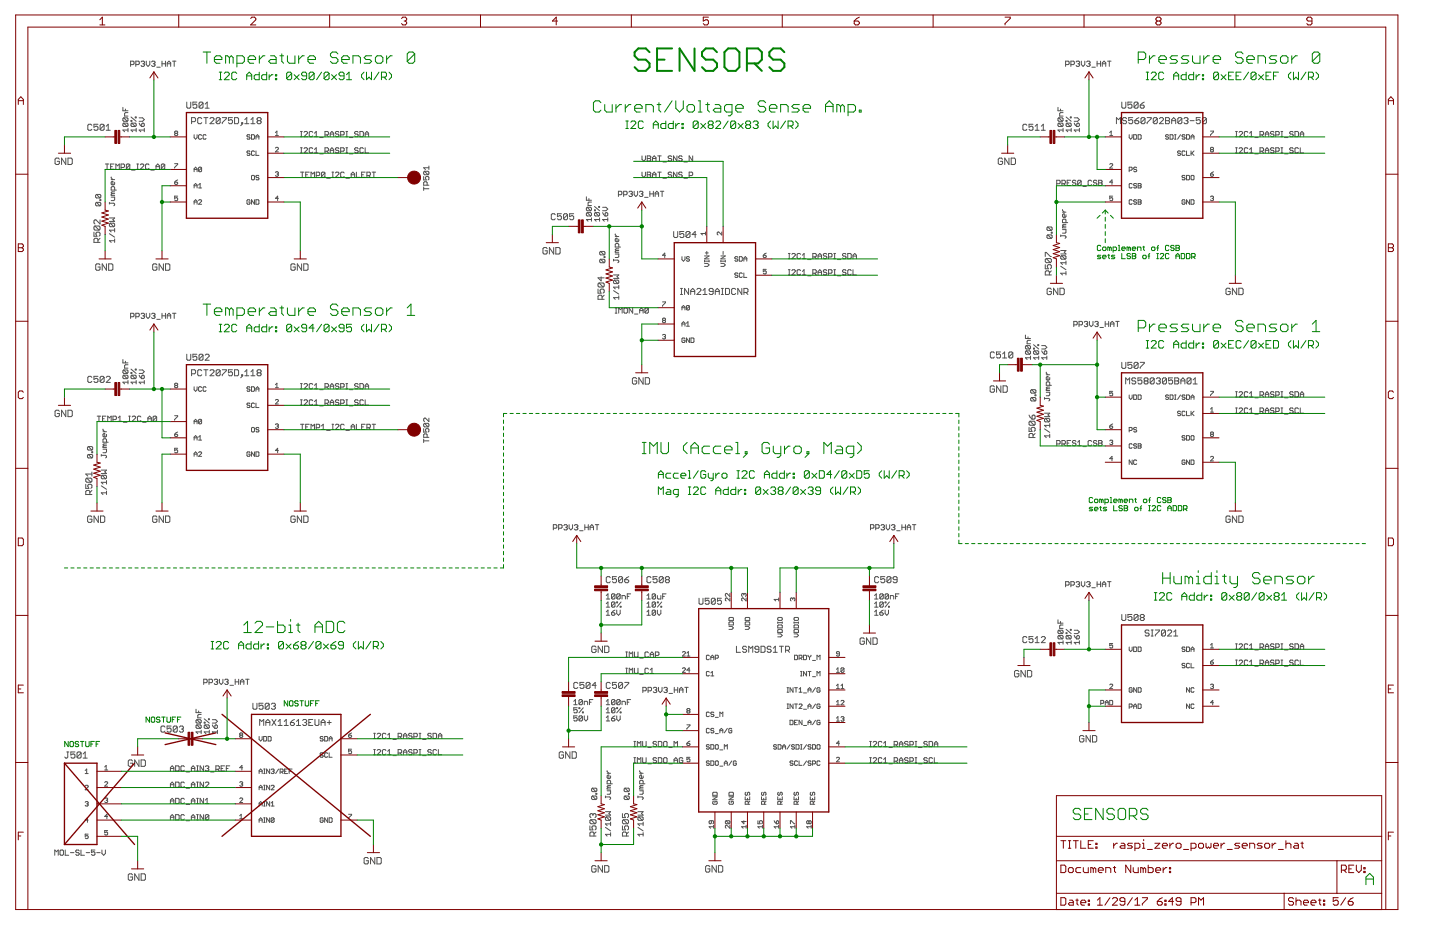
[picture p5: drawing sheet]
<svg xmlns="http://www.w3.org/2000/svg" width="432mm" height="279mm" viewBox="0 0 432 279" stroke-linecap="round" stroke-linejoin="round" font-family="sans-serif">
<g fill="none" stroke="#505050" stroke-width=".3">
<path d="M39.2 19.4h.7l.3-.3v-.5l-.3-.3h-.7v1.6M40.7 19.4h.8l.3-.3v-.5l-.3-.3h-.8v1.6M42.3 18.6l.2-.3h.6l.2 .3-.2 .5M42.8 19.1h.3M43.1 19.1l.2 .3-.2 .5h-.6l-.2-.3M43.9 18.3v1.1l.5 .5 .5-.5v-1.1M45.4 18.6l.3-.3h.5l.3 .3-.3 .5M46 19.1h.2M46.2 19.1l.3 .3-.3 .5h-.5l-.3-.3M48.6 19.1h1M48.6 18.3v1.6M49.6 18.3v1.6"/>
<path d="M50.1 19.1h1.1M50.1 19.9v-1.1l.6-.5 .5 .5v1.1M51.7 18.3h1.1M52.2 18.3v1.6M319.5 19.4h.8l.3-.3v-.5l-.3-.3h-.8v1.6M321.1 19.4h.8l.3-.3v-.5l-.3-.3h-.8v1.6M322.7 18.6l.2-.3h.6l.2 .3-.2 .5M323.2 19.1h.3M323.5 19.1l.2 .3-.2 .5h-.6l-.2-.3M324.3 18.3v1.1l.5 .5 .5-.5v-1.1M325.8 18.6l.3-.3h.5l.3 .3-.3 .5M326.3 19.1h.3"/>
<path d="M326.6 19.1l.3 .3-.3 .5h-.5l-.3-.3M329 19.1h1M329 18.3v1.6M330 18.3v1.6M330.5 19.1h1.1M330.5 19.9v-1.1l.6-.5 .5 .5v1.1M332.1 18.3h1.1M332.6 18.3v1.6M27.5 37.5l-.3-.2h-.6l-.3 .2v1.3l.3 .3h.6l.3-.3M29.4 37.3h-1.2v.8l.6-.3 .6 .3v.7l-.3 .3h-.6l-.3-.3M31.2 37.5l-.3-.2h-.6l-.3 .2v1.3M31.2 37.5v1.3l-.3 .3h-.6l-.3-.3"/>
<path d="M31.2 37.5l-1.2 1.3M31.9 39.1h1.2M31.9 37.8l.5-.5v1.8M36.9 32.2v1h1.5M37.1 36.9l-.2 .3v.5l.2 .2h1M37.1 36.9h1l.3 .3v.5l-.3 .2M37.1 35.3l-.2 .3v.5l.2 .3h1M37.1 35.3h1l.3 .3v.5l-.3 .3M37.1 36.9l1 1M37.1 35.3l1 1.1M37.6 32.7v.5M38.4 39h-1.5l.5 .5"/>
<path d="M38.4 33.8h-.8l-.2 .2v.8h1M38.4 38.5v1M39.3 36.1h.2v.3h-.2zM39.3 35.1l1.5 1.3M39.5 36.9l-.2 .3v.5l.2 .2h1.1M39.5 36.9h1.1l.2 .3v.5l-.2 .2M39.5 36.9l1.1 1M40.6 35.1h.2v.2h-.2zM40.8 39h-1.5l.5 .5M40.8 38.5v1M41.7 35.3h1.1l.5 .6-.5 .5h-1.1M41.7 36.9l.8 1"/>
<path d="M42.5 37.2l.5-.3 .3 .3v.5l-.3 .2h-.5zM43.3 39h-1.6l.5 .5M43.3 38.5v1M47 20.2h1M52.6 40l-.2 .2 .2 .4 .7-.2-.3-.4M52.6 40l-.2-.2 .2-.5 .7 .2-.3 .5M52.6 40h.4M56 30.6v1.5l.3 .3h.6l.3-.3v-1.5M57.4 36.5h1l.3-.3v-.6l-.3-.3h-1v1.8M59 30.6h-1.2v.9l.6-.3 .6 .3v.6l-.3 .3h-.6l-.3-.3M60.5 35.6l-.3-.3h-.6l-.3 .3v1.2l.3 .3h.6l.3-.3M60.9 30.9v1.2l-.3 .3h-.6l-.3-.3"/>
<path d="M60.9 30.9l-.3-.3h-.6l-.3 .3v1.2M60.9 30.9l-1.2 1.2M61.1 35.3h1.2M61.5 31.2l.6-.6v1.8M61.5 32.4h1.2M61.7 35.3v1.8M63 35.6l.3-.3h.6l.3 .3v.3l-1.2 1.2h1.2M66 35.6l-.3-.3h-.6l-.3 .3v1.2M66 35.6v1.2l-.3 .3h-.6l-.3-.3M66 35.6l-1.2 1.2M66.7 35.3h1.2v.3l-1.2 1.2v.3M69.7 35.3h-1.2v.9l.9-.3 .3 .3v.6l-.3 .3h-.6l-.3-.3"/>
<path d="M70.3 35.3h.9l.3 .3v1.2l-.3 .3h-.9zM72.5 36.8h.3v.3h-.3zM72.8 37.1l-.6 .6M73.4 37.1h1.2M73.4 35.9l.6-.6v1.8M75.2 37.1h1.3M75.2 35.9l.6-.6v1.8M77.4 36.2l-.3-.3 .3-.6h.6l.3 .3-.3 .6M77.4 36.2h.6M77.4 36.2l-.3 .3 .3 .6h.6l.3-.3-.3-.6M82.6 39.8l.4-.5v1.3M90.1 39.4h.5"/>
<path d="M90.4 39.4v1.6M91.2 39.7l.2-.3h.5l.3 .3v.2l-1 1.1h1M93.8 39.7l-.3-.3h-.5l-.3 .3v1l.3 .3h.5l.3-.3M94.3 39.9l.5-.5v1.6M101.6 39.7l-.2-.3h-.6l-.2 .3 .2 .5h.6l.2 .2v.3l-.2 .3h-.6l-.2-.3M103.7 39.4h.5M104 39.4v1.6M107.4 39.7l-.3-.3h-.5l-.3 .3 .3 .5h.5l.3 .2-.3 .6h-.5l-.3-.3M107.9 39.4h.8l.3 .3v1l-.3 .3h-.8zM307.9 37.5l-.3-.2h-.6l-.3 .2v1.3l.3 .3h.6l.3-.3M309.8 37.3h-1.2v.8l.6-.3 .6 .3v.7l-.3 .3h-.6l-.3-.3M310.4 39.1h1.2"/>
<path d="M310.4 37.8l.6-.5v1.8M312.3 39.1h1.1M312.3 37.8l.5-.5v1.8M317.2 32.2v1h1.6M317.5 35.3h1l.3 .3v.5l-.3 .3M317.5 36.9h1l.3 .3v.5l-.3 .2M317.5 36.9l-.3 .3v.5l.3 .2h1M317.5 35.3l-.3 .3v.5l.3 .3h1M317.5 36.9l1 1M317.5 35.3l1 1.1M318 32.7v.5M318.8 39h-1.6l.6 .5"/>
<path d="M318.8 38.5v1M318.8 33.8h-.8l-.2 .2v.8h1M319.7 36.1h.2v.3h-.2zM319.7 35.1l1.5 1.3M319.9 36.9l-.2 .3v.5l.2 .2h1.1M319.9 36.9h1.1l.2 .3v.5l-.2 .2M319.9 36.9l1.1 1M321 35.1h.2v.2h-.2zM321.2 39h-1.5l.5 .5M321.2 38.5v1M322.1 35.3h1l.6 .6-.6 .5h-1M322.1 36.9l.8 1"/>
<path d="M323.1 36.9l.6 .3v.5l-.3 .2h-.5v-.7zM323.7 39h-1.6l.5 .5M323.7 38.5v1M327.4 20.2h1M332.8 39.8l.4-.5v1.3M334.8 37.1v-1.8l.6 .6 .6-.6v1.8M336.4 30.6v1.5l.3 .3h.6l.3-.3v-1.5M337.8 35.6l-.3-.3h-.6l-.3 .6 .3 .3h.6l.3 .6-.3 .3h-.6l-.3-.3M339.4 30.6h-1.2v.9l.9-.3 .3 .3v.6l-.3 .3h-.6l-.3-.3M339.7 35.3h-1.2v.9l.9-.3 .3 .3v.6l-.3 .3h-.6l-.3-.3M340.3 36.2h.9l.3 .6-.3 .3h-.6l-.3-.3zM341.3 30.9v1.2l-.3 .3h-.6l-.3-.3"/>
<path d="M341.3 30.9l-.3-.3h-.6l-.3 .3v1.2M341.3 30.9l-1.2 1.2M341.5 35.3l-1.2 .9M341.9 31.5h.9l.3 .6-.3 .3h-.6l-.3-.3zM343.1 30.6l-1.2 .9M343.3 35.6l-.3-.3h-.6l-.3 .3v1.2M343.3 35.6v1.2l-.3 .3h-.6l-.3-.3M343.3 35.6l-1.2 1.2M344 35.3h1.2v.3l-1.2 1.2v.3M347 35.6l-.3-.3h-.6l-.3 .3v1.2M347 35.6v1.2l-.3 .3h-.6l-.3-.3M347 35.6l-1.2 1.2"/>
<path d="M347.7 35.6l.3-.3h.6l.3 .3v.3l-1.2 1.2h1.2M349.5 35.3h.9l.3 .3-.3 .6 .3 .6-.3 .3h-.9zM349.5 36.2h.9M351.3 36.2h1.3M351.3 37.1v-1.2l.6-.6 .7 .6v1.2M354.4 35.6l-.3-.3h-.6l-.3 .3v1.2M354.4 35.6v1.2l-.3 .3h-.6l-.3-.3M354.4 35.6l-1.2 1.2M355 35.6l.3-.3h.6l.3 .3-.3 .6M355.6 36.2h.3M355.9 36.2l.3 .3-.3 .6h-.6l-.3-.3M356.9 36.2h1.2"/>
<path d="M359.9 35.3h-1.2v.9l.6-.3 .6 .3v.6l-.3 .3h-.6l-.3-.3M361.8 35.6l-.4-.3h-.6l-.2 .3v1.2M361.8 35.6v1.2l-.4 .3h-.6l-.2-.3M361.8 35.6l-1.2 1.2M363 39.3h.9l-.9 1.3M370.5 39.4h.5M370.8 39.4v1.6M371.6 39.7l.2-.3h.5l.3 .3v.2l-1 1.1h1M374.2 39.7l-.3-.3h-.5l-.3 .3v1l.3 .3h.5l.3-.3M374.7 39.9l.5-.5v1.6M382 39.7l-.2-.3h-.6l-.2 .3 .2 .5h.6l.2 .2-.2 .6h-.6l-.2-.3M384.1 39.4h.5"/>
<path d="M384.4 39.4v1.6M387.8 39.7l-.3-.3h-.5l-.3 .3 .3 .5h.5l.3 .2-.3 .6h-.5l-.3-.3M388.3 39.4h.8l.3 .3v1l-.3 .3h-.8zM17.8 47.7l-.3-.3h-.7l-.3 .3v1.3l.3 .3h.7l.3-.3v-.6h-.6M19.7 47.4v1.9l-1.2-1.9v1.9M20.4 47.4h.9l.4 .3v1.3l-.4 .3h-.9zM28.9 58.3l-.2 .3v.5l.2 .3h1.1M28.9 58.3h1.1l.2 .3v.5l-.2 .3M28.9 58.3l1.1 1.1M30 59.9h.2v.2h-.2zM31.6 49.2h1M32.1 49.2v1.5"/>
<path d="M33.2 50h.5M33.3 59.1h1.1v.8l-.3 .2h-.8M33.3 53.1l.5 .7M33.3 53.8h1.1M33.6 58l-.3 .6h1.1M33.6 58h.8M34.2 49.2h-1v1.5h1M34.4 54.6v.6l-.3 .2h-.5l-.3-.2v-.6l.5-.2v1M34.4 57v-.8l-.3-.3h-.5l-.3 .3v.8h1.6M34.4 57.5h-.8l-.3 .3 .3 .2M34.7 50.7v-1.5l.6 .5 .5-.5v1.5M36.3 50.2h.8l.2-.2v-.6l-.2-.2h-.8v1.5"/>
<path d="M38.9 49.4l-.2-.2h-.6l-.2 .2v1.1M38.9 49.4v1.1l-.2 .2h-.6l-.2-.2M38.9 49.4l-1 1.1M39.5 51h1M41 49.2h.6M41 50.7h.6M41.3 49.2v1.5M42.1 49.4l.2-.2h.5l.3 .2v.3l-1 1h1M44.7 49.4l-.3-.2h-.5l-.3 .2v1.1l.3 .2h.5l.3-.2M45.2 51h1M46.8 50h1M46.8 50.7v-1l.5-.5 .5 .5v1"/>
<path d="M49.4 49.4l-.3-.2h-.5l-.2 .2v1.1M49.4 49.4v1.1l-.3 .2h-.5l-.2-.2M49.4 49.4l-1 1.1M52.4 49.1h.9l-.9 1.3M52.4 54.6h.6l.3 .5-.7 .2zM53.3 58.8h-.9v.7l.4-.2 .5 .2-.3 .7-.6-.3M53.3 53.9l-.9 .7M58.2 56.3v-.8l.5-.5 .4 .5v.8M58.2 50.8h.9M58.2 55.7h.9M58.2 40.4v.9l.5 .4 .4-.4v-.9M58.2 51.5v-.9l.5-.5 .4 .5v.9"/>
<path d="M59.5 56.3h1M59.5 55.5l.5-.5v1.3M60.5 40.6l-.3-.2-.7 .2v.9l.3 .2 .7-.2M60.5 50.4l-.7-.3-.3 .3v.8M60.5 50.4v.8l-.3 .3-.7-.3M60.5 50.4l-1 .8M61.8 40.6l-.2-.2-.7 .2v.9l.2 .2 .7-.2M75 40.6l-.3-.2-.6 .2 .2 .4h.4l.3 .5-.3 .2-.6-.2M75 45.5l-.3-.2h-.4l-.2 .4 .2 .2h.4l.3 .5-.3 .2-.6-.2M75.4 40.4h.7l.2 .2v.9l-.2 .2h-.7zM75.6 52.6l.7 .2v.9l-.2 .2-.7-.2v-.9zM76.3 45.5l-.2-.2-.7 .2v.9l.2 .2 .7-.2"/>
<path d="M76.3 59.9v1.3l-.9-1.3v1.3M76.8 59.9h.6l.2 .2v.9l-.2 .2h-.6zM76.8 41h.8M76.8 45.3v1.3h.8M76.8 41.7v-.9l.4-.4 .4 .4v.9M77.6 52.8l-.2-.2-.6 .2 .2 .4 .6 .3-.2 .4-.6-.2M82.6 40.6h.9M82.6 51.7l.6-.2 .3 .2-.3 .5M82.6 44.4l.2-.2 .7 .2-.9 1.1h.9M83 52.2h.2M83.2 52.2l.3 .2-.3 .4-.6-.2M83.5 59.5h-.9l.6-.7v1.4"/>
<path d="M90.1 41h.5M90.1 45.8h.5M90.1 44.3h.5M90.1 51.6h1M90.4 44.3v1.5M90.6 51.6v1.6M91.2 44.6l.2-.3h.5l.3 .3v.2l-1 1h1M91.7 52.4h.5M92.7 51.6h-1v1.6h1M93.3 53.2v-1.6l.5 .5 .5-.5v1.6M93.8 44.6l-.3-.3h-.5l-.3 .3v1l.3 .2h.5l.3-.2M94.3 41h1"/>
<path d="M94.3 44.8l.5-.5v1.5M94.3 45.8h1M94.8 52.6h.8l.3-.2v-.5l-.3-.3h-.8v1.6M95.9 41.2h1M95.9 46.1h1M97.4 51.9v1l-.2 .3h-.6l-.2-.3M97.4 51.9l-.2-.3h-.6l-.2 .3v1M97.4 51.9l-1 1M97.5 40.4h.7l.3-.2v-.5l-.3-.3h-.7v1.6M97.5 45.3h.7l.3-.2v-.5l-.3-.3h-.7v1.5M98 40.4l.5 .6M98 45.3l.5 .5"/>
<path d="M98 53.4h1M99 40.2h1.1M99 41v-1.1l.5-.5 .6 .5v1.1M99 45.8v-1l.5-.5 .6 .5v1M99 45.1h1.1M99.5 51.6h.6M99.5 53.2h.6M99.8 51.6v1.6M100.6 51.9l.2-.3h.6l.2 .3v.2l-1 1.1h1M101.6 44.6l-.2-.3h-.6l-.2 .3 .2 .5h.6l.2 .5-.2 .2h-.6l-.2-.2M102.2 40.4h.7l.3-.2v-.5l-.3-.3h-.7v1.6M102.2 45.3h.7l.3-.2v-.5l-.3-.3h-.7v1.5"/>
<path d="M103.2 51.9l-.3-.3h-.5l-.2 .3v1l.2 .3h.5l.3-.3M103.7 41h.5M103.7 45.8h.5M103.7 44.3h.5M103.7 53.4h1.1M104 44.3v1.5M104.8 41.2h1M104.8 46.1h1M105.3 52.4h1M105.3 53.2v-1.1l.5-.5 .5 .5v1.1M106.9 51.6v1.6h1M107.4 44.6l-.3-.3h-.5l-.3 .3 .3 .5h.5l.3 .2-.3 .5h-.5l-.3-.2"/>
<path d="M108.4 52.4h.6M109 44.6l-.3-.3h-.5l-.3 .3v1l.3 .2h.5l.3-.2M109.5 40.2h1M109.5 41v-1.1l.5-.5 .5 .5v1.1M109.5 44.3v1.5h1M109.5 51.6h-1.1v1.6h1.1M110 52.6h.8l.3-.2v-.5l-.3-.3h-.8v1.6M110.5 52.6l.6 .6M111.6 51.6h1M112.1 51.6v1.6M127 56.6h1.6M127 52.9v1.1h.8l-.2-.8 .2-.3h.6l.2 .3v.5l-.2 .3"/>
<path d="M127 56v1.1M127.3 51.4l-.3 .2v.5l.3 .3h1.1M127.3 51.4h1.1l.2 .2v.5l-.2 .3M127.3 51.4l1.1 1M128.1 55.5v-.8l-.3-.2h-.5l-.3 .2v.8h1.6M128.6 49.8v1M128.6 50.3h-1.6l.6 .5M175.8 59v1h1.6M176.6 59.5v.5M185.4 58.4h.8l.3-.3v-.5l-.3-.3h-.8v1.6M187 58.4h.8l.2-.3v-.5l-.2-.3h-.8v1.6M188.6 57.6l.2-.3h.6l.2 .3-.2 .5"/>
<path d="M189.1 58.1h.3M189.4 58.1l.2 .3-.2 .5h-.6l-.2-.3M190.2 57.3v1.1l.5 .5 .5-.5v-1.1M191.7 57.6l.3-.3h.5l.3 .3-.3 .5M192.3 58.1h.2M192.5 58.1l.3 .3-.3 .5h-.5l-.3-.3M192.5 46.7v1.1l.5 .5 .5-.5v-1.1M192.5 51.6v1l.5 .6 .5-.6v-1M193.3 59.2h1M194.1 52.4h.8M194.1 46.7h.8l.2 .3-.2 .5 .2 .5-.2 .3h-.8zM194.1 51.6h.8l.2 .3-.2 .5 .2 .5-.2 .3h-.8z"/>
<path d="M194.1 47.5h.8M194.9 58.1h1M194.9 57.3v1.6M195.7 52.4h1M195.7 53.2v-1.1l.5-.5 .5 .5v1.1M195.7 48.3v-1.1l.5-.5 .5 .5v1.1M195.7 47.5h1M195.9 57.3v1.6M196.4 58.1h1.1M196.4 58.9v-1.1l.6-.5 .5 .5v1.1M197.2 51.6h1.1M197.2 46.7h1.1"/>
<path d="M197.7 46.7v1.6M197.7 51.6v1.6M198 57.3h1.1M198.5 57.3v1.6M198.8 53.4h1M198.8 48.6h1M201.4 51.9l-.3-.3h-.5l-.2 .3 .2 .5h.5l.3 .2-.3 .6h-.5l-.2-.3M201.4 47l-.3-.3h-.5l-.2 .3 .2 .5h.5l.3 .3-.3 .5h-.5l-.2-.3M203 46.7v1.6l-1-1.6v1.6M203 51.6v1.6l-1-1.6v1.6M204.6 51.9l-.3-.3h-.5l-.3 .3 .3 .5h.5l.3 .2-.3 .6h-.5l-.3-.3M204.6 47l-.3-.3h-.5l-.3 .3 .3 .5h.5l.3 .3-.3 .5h-.5l-.3-.3"/>
<path d="M205.1 53.4h1M205.1 48.6h1M206.7 52.6h.7l.3-.2v-.5l-.3-.3h-.7v1.6M207.7 46.7v1.6l-1-1.6v1.6M300.6 47.7l-.3-.3h-.6l-.4 .3v1.3l.4 .3h.6l.3-.3v-.6h-.6M302.6 47.4v1.9l-1.3-1.9v1.9M303.2 47.4h1l.3 .3v1.3l-.3 .3h-1zM316.9 55.1h.7l.3-.3v-.5l-.3-.3h-.7v1.6M318.4 55.1h.8l.3-.3v-.5l-.3-.3h-.8v1.6M319 55.1l.5 .5M320 54.8h.5M321.1 54h-1.1v1.6h1.1"/>
<path d="M322.6 54.3l-.3-.3h-.5l-.2 .6 .2 .2h.5l.3 .6-.3 .2h-.5l-.2-.2M324.2 54.3v1.1l-.3 .2h-.5l-.2-.2M324.2 54.3l-.3-.3h-.5l-.2 .3v1.1M324.2 54.3l-1 1.1M324.7 55.9h1.1M327.3 54.3l-.2-.3h-.5l-.3 .3v1.1l.3 .2h.5l.2-.2M328.9 54.3l-.3-.3h-.5l-.2 .6 .2 .2h.5l.3 .6-.3 .2h-.5l-.2-.2M329.4 54h.8l.3 .3-.3 .5 .3 .6-.3 .2h-.8zM329.4 54.8h.8M332.8 40.6h.9M332.8 49.3l.2-.2 .7 .2-.9 1.1h.9M333.7 58.8h-.9v.7l.4-.2 .5 .2-.3 .7-.6-.3"/>
<path d="M333.7 54.6h-.9l.6-.7v1.4M338.6 40.4v.9l.4 .4 .5-.4v-.9M338.6 51h.7l.2-.2-.2-.7h-.7v1.4M339.5 55.2l-.2-.2-.7 .2v.9l.2 .2 .7-.2M339.9 40.4h.7l.2 .2v.9l-.2 .2h-.7zM340.8 50.4l-.2-.3-.7 .3 .3 .4 .6 .2-.2 .5-.7-.3M340.8 55.2l-.2-.2-.7 .2 .3 .5 .6 .2-.2 .4-.7-.2M341.3 40.4h.7l.2 .2v.9l-.2 .2h-.7zM341.3 55h.7l.2 .2-.2 .5 .2 .4-.2 .2h-.7zM341.3 59.9h.7l.2 .2-.2 .5 .2 .4-.2 .2h-.7zM341.3 55.7h.7M350.4 40.6l-.2-.2-.7 .2 .2 .4 .7 .3-.2 .4-.7-.2"/>
<path d="M350.9 40.4h.6l.2 .2v.9l-.2 .2h-.6zM352.2 41.7h.5M352.2 40.4h.5M352.4 40.4v1.3M354 45.5l-.2-.2-.7 .2 .2 .4 .7 .2-.2 .5-.7-.2M354 40.4l-.9 1.3M355.3 52.8l-.2-.2-.6 .2 .2 .4 .6 .3-.2 .4-.6-.2M355.3 40.6l-.2-.2-.6 .2 .2 .4 .6 .3v.2l-.2 .2-.6-.2M355.3 45.5l-.2-.2-.6 .2v.9l.2 .2 .6-.2M355.8 40.4h.7l.2 .2v.9l-.2 .2h-.7zM355.8 45.3v1.3h.9M355.8 52.6h.7l.2 .2v.9l-.2 .2h-.7z"/>
<path d="M356.7 59.9v1.3l-.9-1.3v1.3M357.1 41.7v-.9l.5-.4 .4 .4v.9M357.1 45.3v1.3M357.1 52.8l.3-.2 .6 .2v.9l-.2 .2-.7-.2zM357.1 59.9h.7l.2 .2v.9l-.2 .2h-.7zM357.1 41h.9M357.4 45.9l.6 .7M358 45.3l-.9 .8M363 59l.6-.2 .3 .2-.3 .5M363 52.2h.6l.3 .4-.7 .2zM363.2 44.9l-.2-.3 .2-.4 .7 .2-.3 .5M363.2 44.9l-.2 .2 .2 .4 .7-.2-.3-.4"/>
<path d="M363.2 44.9h.4M363.4 59.5h.2M363.6 59.5l.3 .2-.3 .5-.6-.3M363.9 51.5l-.9 .7M370.5 41h.5M370.5 45.8h.5M370.5 44.3h.5M370.8 44.3v1.5M371.6 44.6l.2-.3h.5l.3 .3v.2l-1 1h1M374.2 44.6l-.3-.3h-.5l-.3 .3v1l.3 .2h.5l.3-.2M374.7 41h1M374.7 44.8l.5-.5v1.5"/>
<path d="M374.7 45.8h1M376.3 41.2h1M376.3 46.1h1M377.8 40.4h.8l.3-.2v-.5l-.3-.3h-.8v1.6M377.8 45.3h.8l.3-.2v-.5l-.3-.3h-.8v1.5M378.4 40.4l.5 .6M378.4 45.3l.5 .5M379.4 41v-1.1l.5-.5 .5 .5v1.1M379.4 45.8v-1l.5-.5 .5 .5v1M379.4 40.2h1M379.4 45.1h1M382 44.6l-.2-.3h-.6l-.2 .5 .2 .3h.6l.2 .5-.2 .2h-.6l-.2-.2"/>
<path d="M382.5 40.4h.8l.3-.2v-.5l-.3-.3h-.8v1.6M382.5 45.3h.8l.3-.2v-.5l-.3-.3h-.8v1.5M384.1 41h.5M384.1 45.8h.5M384.1 44.3h.5M384.4 44.3v1.5M385.2 41.2h1M385.2 46.1h1M387.8 44.6l-.3-.3h-.5l-.3 .3 .3 .5h.5l.3 .2-.3 .5h-.5l-.3-.2M389.4 44.6l-.3-.3h-.5l-.3 .3v1l.3 .2h.5l.3-.2M389.9 40.2h1M389.9 41v-1.1l.5-.5 .5 .5v1.1"/>
<path d="M389.9 44.3v1.5h1M28.2 69.6v1.2h.9l-.3-.6 .3-.6h.6l.3 .3v.6l-.3 .3M28.5 67.8h1.2l.3 .3v.6l-.3 .3M28.5 67.8l-.3 .3v.6l.3 .3h1.2M28.5 67.8l1.2 1.2M28.9 60.7l-.2 .2v.5l.2 .3h1.1M28.9 60.7h1.1l.2 .2v.5l-.2 .3M28.9 60.7l1.1 1M29.4 72.7v-.9l-.3-.4h-.6l-.3 .4v.9h1.8M30 65.9v1.2l-1.2-1.2-.6 .3v.6l.3 .3M30 79.4l-.3-.3h-.7l-.3 .3v1.3l.3 .3h.7l.3-.3v-.6h-.6M30 71.4l-.6 .7"/>
<path d="M31.9 79.1v1.9l-1.3-1.9v1.9M32.6 79.1h.9l.3 .3v1.3l-.3 .3h-.9zM32.8 60.9h1.3l.3 .3-.3 .5M32.8 60.7v.5M32.8 70.1l1.6 1M32.8 65.3h1.6l-.6 .6 .6 .5h-1.6M33.1 66.9h1l.3 .3v.5l-.3 .3M33.1 66.9l-.3 .3v.5l.3 .3h1M33.1 66.9l1 1.1M34.4 68.5v1M34.4 71.6v1.1M34.4 72.2h-1.6l.5 .5"/>
<path d="M34.4 69h-1.6l.5 .5M47.1 79.4l-.4-.3h-.6l-.3 .3v1.3l.3 .3h.6l.4-.3v-.6h-.7M49 79.1v1.9l-1.3-1.9v1.9M49.6 79.1h1l.3 .3v1.3l-.3 .3h-1zM58.2 60.6h.9M58.2 61.2v-.9l.5-.4 .4 .4v.9M59.5 60.1l.3-.2 .7 .2-1 1.1h1M75 60.1l-.3-.2h-.4l-.2 .2v.9l.2 .2h.4l.3-.6h-.5M88.5 79.4l-.3-.3h-.7l-.3 .3v1.3l.3 .3h.7l.3-.3v-.6h-.6M90.4 79.1v1.9l-1.2-1.9v1.9M91.1 79.1h1l.3 .3v1.3l-.3 .3h-1zM164.1 74.5l-.3-.3h-.7l-.3 .3v1.3l.3 .4h.7l.3-.4v-.6h-.7"/>
<path d="M166 74.2v2l-1.3-2v2M166.5 64.4l-.3-.3h-.6l-.3 .3v1.2l.3 .3h.6l.3-.3M166.7 74.2h.9l.4 .3v1.3l-.4 .4h-.9zM168.3 64.1h-1.1v.9l.8-.3 .3 .3v.6l-.3 .3h-.6l-.2-.3M170.2 64.4v1.2l-.3 .3h-.6l-.3-.3M170.2 64.4l-.3-.3h-.6l-.3 .3v1.2M170.2 64.4l-1.2 1.2M172 64.1h-1.2v.9l.9-.3 .3 .3v.6l-.3 .3h-.6l-.3-.3M176.1 62.1h1l.3 .3v.5l-.3 .3M176.1 63.7h1l.3 .3v.5l-.3 .2M176.1 63.7l-.3 .3v.5l.3 .2h1M176.1 62.1l-.3 .3v.5l.3 .3h1"/>
<path d="M176.1 63.7l1 1M176.1 62.1l1 1.1M177.4 65.8h-1.6l.5 .5M177.4 65.3v1M177.4 60.6h-.8l-.3 .2v.8h1.1M178.3 62.9h.2v.3h-.2zM178.3 61.9l1.5 1.3M178.5 63.7l-.2 .3v.5l.2 .2h1M178.5 63.7h1l.3 .3v.5l-.3 .2M178.5 63.7l1 1M179.5 61.9h.3v.2h-.3zM179.8 65.8h-1.5l.5 .5"/>
<path d="M179.8 65.3v1M180.1 77.7l-.3 .3v.5l.3 .3h1M180.1 75.4l-.3 .2v.6l.3 .2h1M180.1 77.7h1l.3 .3v.5l-.3 .3M180.1 75.4h1l.3 .2v.6l-.3 .2M180.1 77.7l1 1.1M180.1 75.4l1 1M180.7 62.1h1l.5 .6-.5 .5h-1M180.7 63.7l.8 1M181.1 76.9h.3v.3h-.3zM181.7 63.7l.5 .3v.5l-.2 .2h-.5v-.7zM182.2 65.8h-1.5l.5 .5"/>
<path d="M182.2 65.3v1M184 78h1.3l.2 .3-.2 .5M184 77.7v.6M184.5 76.2h1v.7l-.2 .3h-.8M184.5 70.1v.3l.5 .5M184.5 70.9h1M184.8 75.1l-.3 .5h1M184.8 75.1h.7M185.5 74.1v-.8l-.2-.3h-.5l-.3 .3v.8h1.6M185.5 71.7v.5l-.2 .3h-.5l-.3-.3v-.5l.5-.3v1.1M185.5 74.6h-.7l-.3 .2 .3 .3M199.6 76.5h-.9l.6-.6v1.3"/>
<path d="M202 69.4v1.5l.3 .3h.6l.3-.3v-1.5M204.5 76.9v1l.4 .4 .5-.4v-1M205.1 69.4h-1.2v.9l.9-.3 .3 .3v.6l-.3 .3h-.6l-.3-.3M206.7 77.2l-.2-.3h-.4l-.3 .3 .3 .4h.4l.2 .3-.2 .4h-.4l-.3-.2M206.9 69.7v1.2l-.3 .3h-.6l-.3-.3M206.9 69.7l-.3-.3h-.6l-.3 .3v1.2M206.9 69.7l-1.2 1.2M208.7 70.3h-1.2l.9-.9v1.8M211.3 76.7h1.3l-1.3 .9h1.3M211.3 78.3h1.3M211.3 79h.9l.4 .4-.4 .5h-.9M211.3 78.1v.4"/>
<path d="M211.5 75.8h.9M211.5 69.6v.8M211.5 70h-1.3l.5 .4M211.9 75.4v.9M212.6 78.1v.4M216.2 76.7h1.3l-1.3 .9h1.3M216.2 78.3h1.3M216.2 79h.8l.5 .4-.5 .5h-.8M216.2 78.1v.4M216.4 69.6v.8l-.9-.8-.4 .2 .2 .6M216.8 75.4v.9M217.5 78.1v.4"/>
<path d="M221.3 77.2l-.3-.3-.7 .3 .3 .4 .7 .3-.3 .4-.7-.2M221.7 76.9h.7l.2 .3v.9l-.2 .2h-.7zM223.1 77.6h.8M223.1 78.3v-.9l.4-.5 .4 .5v.9M228.9 76.5h.7l.2 .5-.7 .2-.2-.2zM229.8 75.9l-.9 .6M236.4 77.6h.5M236.4 76h.5M236.7 76v1.6M237.4 76.2l.3-.2h.5l.3 .2v.3l-1.1 1.1h1.1M240.1 76.2l-.3-.2h-.5l-.3 .2v1.1l.3 .3h.5l.3-.3M240.6 77.6h1"/>
<path d="M240.6 76.5l.5-.5v1.6M242.2 77.8h1M243.7 77h.8l.3-.2v-.6l-.3-.2h-.8v1.6M244.3 77l.5 .6M245.3 76.8h1M245.3 77.6v-1.1l.5-.5 .5 .5v1.1M247.9 76.2l-.3-.2h-.5l-.2 .2 .2 .6h.5l.3 .2-.3 .6h-.5l-.2-.3M248.5 77h.7l.3-.2v-.6l-.3-.2h-.7v1.6M250 77.6h.5M250 76h.5M250.3 76v1.6M251.1 77.8h1"/>
<path d="M253.7 76.2l-.3-.2h-.5l-.3 .2 .3 .6h.5l.3 .2-.3 .6h-.5l-.3-.3M254.2 76h.8l.2 .2v1.1l-.2 .3h-.8zM255.8 76.8h1M255.8 77.6v-1.1l.5-.5 .5 .5v1.1M313.4 76.9v-1.2h.3l1.3 1.2h.3M313.4 79.4v1.2h.9l-.3-.6 .3-.6h.7l.3 .3v.6l-.3 .3M313.7 77.5h1.3l.3 .3v.6l-.3 .3M313.7 77.5l-.3 .3v.6l.3 .3h1.3M313.7 77.5l1.3 1.2M314.2 70.4l-.3 .3v.5l.3 .3h1M314.2 68.1l-.3 .2v.5l.3 .3h1M314.2 70.4h1l.3 .3v.5l-.3 .3"/>
<path d="M314.2 68.1h1l.3 .2v.5l-.3 .3M314.2 70.4l1 1.1M314.2 68.1l1 1M315.2 69.6h.3v.3h-.3zM318.1 75.1h1.5l-.5 .5 .5 .5h-1.5M318.1 70.7h1.3l.2 .2-.2 .6M318.1 70.4v.5M318.1 79.8l1.5 1.1M318.3 76.7l-.2 .2v.5l.2 .3h1.1M318.3 76.7h1.1l.2 .2v.5l-.2 .3M318.3 76.7l1.1 1M318.6 68.8h1v.8l-.2 .3h-.8"/>
<path d="M318.6 62.8l.5 .8M318.6 63.6h1M318.9 67.8l-.3 .5h1M318.9 67.8h.7M319.6 78.8h-1.5l.5 .5M319.6 64.4v.5l-.2 .3h-.5l-.3-.3v-.5l.5-.3v1.1M319.6 66.7v-.7l-.2-.3h-.5l-.3 .3v.7h1.6M319.6 78.2v1.1M319.6 67.3h-.7l-.3 .2 .3 .3M339.5 60.1l-.2-.2-.7 .2v.9l.2 .2 .7-.2M340.8 60.1l-.2-.2-.7 .2 .3 .5 .6 .2-.2 .4-.7-.2M341.3 60.6h.7"/>
<path d="M355.3 60.1l-.2-.2-.6 .2v.9l.2 .2 .6-.2v-.4h-.4M39.2 95h.7l.3-.3v-.5l-.3-.3h-.7v1.6M40.7 95h.8l.3-.3v-.5l-.3-.3h-.8v1.6M42.3 94.2l.2-.3h.6l.2 .3-.2 .5M42.8 94.7h.3M43.1 94.7l.2 .3-.2 .5h-.6l-.2-.3M43.9 93.9v1.1l.5 .5 .5-.5v-1.1M45.4 94.2l.3-.3h.5l.3 .3-.3 .5M46 94.7h.2M46.2 94.7l.3 .3-.3 .5h-.5l-.3-.3M47 95.7h1M48.6 93.9v1.6"/>
<path d="M48.6 94.7h1M49.6 93.9v1.6M50.1 95.5v-1.1l.6-.5 .5 .5v1.1M50.1 94.7h1.1M51.7 93.9h1.1M52.2 93.9v1.6M179.3 86.7v1.2h1l-.4-.6 .4-.6h.5l.4 .3v.6l-.4 .3M179.6 84.8l-.3 .3v.6l.3 .3h1.2M179.6 84.8h1.2l.4 .3v.6l-.4 .3M179.6 84.8l1.2 1.2M180.3 83v1.2l-1-.9h1.9M180.6 89.7v-.9l-.3-.3h-.7l-.3 .3v.9h1.9"/>
<path d="M181.2 88.5l-.6 .6M184 87.1l1.5 1.1M184 82.4h1.5l-.5 .5 .5 .6h-1.5M184.2 84h1.1l.2 .2v.6l-.2 .2M184.2 84l-.2 .2v.6l.2 .2h1.1M184.2 84l1.1 1M184.5 93.9h.5M184.5 92.3h.5M184.7 92.3v1.6M185.5 93.9v-1.6l.5 .5 .6-.5v1.6M185.5 85.6v1M185.5 88.7v1"/>
<path d="M185.5 89.2h-1.5l.5 .5M185.5 86.1h-1.5l.5 .5M187.1 92.6l.2-.3h.6l.2 .3v1l-.2 .3h-.6l-.2-.3zM189.7 92.3v1.6l-1-1.6v1.6M190.2 94.1h1.1M191.8 93.9v-1.1l.5-.5 .5 .5v1.1M191.8 93.1h1M194.4 92.6l-.2-.3h-.6l-.2 .3v1M194.4 92.6v1l-.2 .3h-.6l-.2-.3M194.4 92.6l-1 1M198.7 90.5h.9l-.9 1.3M198.9 96.1l-.2-.3 .2-.4 .7 .2-.3 .5"/>
<path d="M198.9 96.1l-.2 .2 .2 .4 .7-.2-.3-.4M198.9 96.1h.4M204 88.3h.7M204 86.5h.7M204.3 86.5v1.8M204.5 97.1h.9M204.5 92.9v-.9l.4-.4 .5 .4v.9M204.5 97.8v-.9l.4-.4 .5 .4v.9M204.5 92.2h.9M205.8 96.9l.5-.4v1.3M205.8 97.8h.9M206.5 86.5v1.8l-1.2-1.8v1.8"/>
<path d="M206.7 91.8l-.2-.2-.7 .2v.9M206.7 91.8v.9l-.2 .2h-.4l-.3-.2M206.7 91.8l-.9 .9M207.1 88.3v-1.2l.6-.6 .6 .6v1.2M207.1 87.4h1.2M209 86.8l.3-.3h.6l.3 .3v.3l-1.2 1.2h1.2M210.8 88.3h1.2M210.8 87.1l.6-.6v1.8M213.8 87.4h-.9l-.3-.3 .3-.6h.7l.2 .3v1.2l-.2 .3h-.7l-.3-.3M214.5 87.4h1.2M214.5 88.3v-1.2l.6-.6 .6 .6v1.2M216.3 88.3h.6"/>
<path d="M216.3 86.5h.6M216.6 86.5v1.8M217.6 86.5h.9l.3 .3v1.2l-.3 .3h-.9zM220.6 86.8l-.3-.3h-.6l-.3 .3v1.2l.3 .3h.6l.3-.3M221.3 82l-.3-.2-.7 .2 .3 .5h.4l.3 .5-.3 .2-.7-.2M222.4 86.5v1.8l-1.2-1.8v1.8M222.6 82l-.2-.2-.7 .2v1l.2 .2 .7-.2M223.1 81.8v1.4h.8M223.1 87.7h.9l.3-.3v-.6l-.3-.3h-.9v1.8M223.7 87.7l.6 .6M229.8 80.8h-.9v.6l.4-.2 .5 .2-.2 .7-.7-.2M236.4 82.4h.5"/>
<path d="M236.4 80.9h.5M236.7 80.9v1.5M237.4 81.1l.3-.2h.5l.3 .2v.3l-1.1 1h1.1M240.1 81.1l-.3-.2h-.5l-.3 .2v1.1l.3 .2h.5l.3-.2M240.6 82.4h1M240.6 81.4l.5-.5v1.5M242.2 82.7h1M243.7 81.9h.8l.3-.3v-.5l-.3-.2h-.8v1.5M244.3 81.9l.5 .5M245.3 82.4v-1l.5-.5 .5 .5v1M245.3 81.6h1M247.9 81.1l-.3-.2h-.5l-.2 .5 .2 .2h.5l.3 .6-.3 .2h-.5l-.2-.2"/>
<path d="M248.5 81.9h.7l.3-.3v-.5l-.3-.2h-.7v1.5M250 82.4h.5M250 80.9h.5M250.3 80.9v1.5M251.1 82.7h1M253.7 81.1l-.3-.2h-.5l-.3 .5 .3 .2h.5l.3 .6-.3 .2h-.5l-.3-.2M255.2 81.1l-.2-.2h-.5l-.3 .2v1.1l.3 .2h.5l.2-.2M255.8 80.9v1.5h1M314.7 82.4v-.9l-.4-.3h-.6l-.3 .3v.9h1.9M315.3 86.7l-.4-.3h-.6l-.3 .3v1.3l.3 .3h.6l.4-.3v-.6h-.7M315.3 81.2l-.6 .6M317.2 86.4v1.9l-1.3-1.9v1.9"/>
<path d="M317.8 86.4h1l.3 .3v1.3l-.3 .3h-1zM319.6 81.4v1M319.6 81.9h-1.5l.5 .5M322 97.4h.8l.2-.3v-.5l-.2-.2h-.8v1.5M323.6 97.4h.7l.3-.3v-.5l-.3-.2h-.7v1.5M325.1 96.6l.3-.2h.5l.3 .2-.3 .5M325.6 97.1h.3M325.9 97.1l.3 .3-.3 .5h-.5l-.3-.3M326.7 96.4v1l.5 .5 .5-.5v-1M328.3 96.6l.2-.2h.6l.2 .2-.2 .5M328.8 97.1h.3M329.1 97.1l.2 .3-.2 .5h-.6l-.2-.3"/>
<path d="M329.8 98.2h1.1M331.4 97.1h1M331.4 96.4v1.5M332.4 96.4v1.5M333 97.1h1M333 97.9v-1l.5-.5 .5 .5v1M334.6 96.4h1M335.1 96.4v1.5M368.9 86.7l-.3-.3h-.7l-.3 .3v1.3l.3 .3h.7l.3-.3v-.6h-.6M370.8 86.4v1.9l-1.3-1.9v1.9M371.5 86.4h.9l.4 .3v1.3l-.4 .3h-.9zM27.5 113.1l-.3-.3h-.6l-.3 .3v1.2l.3 .3h.6l.3-.3"/>
<path d="M29.4 112.8h-1.2v.9l.6-.3 .6 .3v.6l-.3 .3h-.6l-.3-.3M31.2 113.1l-.3-.3h-.6l-.3 .3v1.2M31.2 113.1v1.2l-.3 .3h-.6l-.3-.3M31.2 113.1l-1.2 1.2M31.9 113.1l.3-.3h.5l.4 .3v.3l-1.2 1.2h1.2M36.9 107.8v1h1.5M37.1 110.9h1l.3 .3v.5l-.3 .3M37.1 112.5h1l.3 .2v.6l-.3 .2M37.1 110.9l-.2 .3v.5l.2 .3h1M37.1 112.5l-.2 .2v.6l.2 .2h1M37.1 112.5l1 1M37.1 110.9l1 1.1"/>
<path d="M37.6 108.3v.5M38.4 114.1v1M38.4 109.3h-.8l-.2 .3v.8h1M38.4 114.6h-1.5l.5 .5M39.3 111.7h.2v.3h-.2zM39.3 110.7l1.5 1.3M39.5 112.5l-.2 .2v.6l.2 .2h1.1M39.5 112.5h1.1l.2 .2v.6l-.2 .2M39.5 112.5l1.1 1M40.6 110.7h.2v.2h-.2zM40.8 114.6h-1.5l.5 .5M40.8 114.1v1"/>
<path d="M41.7 110.9h1.1l.5 .5-.5 .6h-1.1M41.7 112.5l.8 1M42.5 112.7l.5-.2 .3 .2v.6l-.3 .2h-.5zM43.3 114.6h-1.6l.5 .5M43.3 114.1v1M52.6 115.5h.4M52.6 115.5l-.2-.2 .2-.4 .7 .2-.3 .4M52.6 115.5l-.2 .3 .2 .4 .7-.2-.3-.5M56 106.2v1.5l.3 .3h.6l.3-.3v-1.5M57.4 112.1h1l.3-.3v-.7l-.3-.3h-1v1.8M58.2 116v.9l.5 .4 .4-.4v-.9M59 106.2h-1.2v.9l.6-.3 .6 .3v.6l-.3 .3h-.6l-.3-.3"/>
<path d="M60.5 116.2l-.3-.2-.7 .2v.9l.3 .2 .7-.2M60.5 111.1l-.3-.3h-.6l-.3 .3v1.3l.3 .2h.6l.3-.2M60.9 106.5l-.3-.3h-.6l-.3 .3v1.2M60.9 106.5v1.2l-.3 .3h-.6l-.3-.3M60.9 106.5l-1.2 1.2M61.1 110.8h1.2M61.5 106.5l.3-.3h.6l.3 .3v.3l-1.2 1.2h1.2M61.7 110.8v1.8M61.8 116.2l-.2-.2-.7 .2v.9l.2 .2 .7-.2M63 111.1l.3-.3h.6l.3 .3v.4l-1.2 1.1h1.2M66 111.1l-.3-.3h-.6l-.3 .3v1.3M66 111.1v1.3l-.3 .2h-.6l-.3-.2"/>
<path d="M66 111.1l-1.2 1.3M66.7 110.8h1.2v.3l-1.2 1.3v.2M69.7 110.8h-1.2v1l.9-.3 .3 .3v.6l-.3 .2h-.6l-.3-.2M70.3 110.8h.9l.3 .3v1.3l-.3 .2h-.9zM72.5 112.4h.3v.2h-.3zM72.8 112.6l-.6 .7M73.4 111.5l.6-.7v1.8M73.4 112.6h1.2M75 116.2l-.3-.2h-.4l-.2 .4 .6 .2 .3 .5-.3 .2h-.4l-.2-.2M75.2 111.5l.6-.7v1.8M75.2 112.6h1.3M75.4 116h.7l.2 .2v.9l-.2 .2h-.7z"/>
<path d="M76.8 116.6h.8M76.8 117.3v-.9l.4-.4 .4 .4v.9M77.4 111.8l-.3-.3 .3-.7h.6l.3 .3-.3 .7M77.4 111.8l-.3 .3 .3 .5h.6l.3-.2-.3-.6M77.4 111.8h.6M82.6 120l.2-.2 .7 .2-.9 1.1h.9M82.6 115.3l.4-.4v1.3M82.6 116.2h.9M90.1 116.6h.5M90.1 115h.5M90.1 119.9h.5M90.4 115v1.6"/>
<path d="M90.4 119.9v1.5M91.2 115.3l.2-.3h.5l.3 .3v.2l-1 1.1h1M93.8 115.3l-.3-.3h-.5l-.3 .3v1l.3 .3h.5l.3-.3M94.3 116.6h1M94.3 115.5l.5-.5v1.6M95.9 116.8h1M97.5 116h.7l.3-.2v-.5l-.3-.3h-.7v1.6M98 116l.5 .6M99 116.6v-1.1l.5-.5 .6 .5v1.1M99 115.8h1.1M101.6 115.3l-.2-.3h-.6l-.2 .3 .2 .5h.6l.2 .2-.2 .6h-.6l-.2-.3M102.2 116h.7l.3-.2v-.5l-.3-.3h-.7v1.6"/>
<path d="M103.7 116.6h.5M103.7 115h.5M103.7 119.9h.5M104 115v1.6M104 119.9v1.5M104.8 116.8h1M107.4 115.3l-.3-.3h-.5l-.3 .3 .3 .5h.5l.3 .2-.3 .6h-.5l-.3-.3M107.9 115h.8l.3 .3v1l-.3 .3h-.8zM109.5 116.6v-1.1l.5-.5 .5 .5v1.1M109.5 119.9v1.5h1M109.5 115.8h1M190.9 113.6l-.3-.4h-.7l-.3 .4v1.2l.3 .3h.7l.3-.3v-.6h-.6"/>
<path d="M192.8 113.2v1.9l-1.2-1.9v1.9M193.5 113.2h1l.3 .4v1.2l-.3 .3h-1zM198.7 100.5l.6-.2 .3 .2-.3 .4M199.1 100.9h.2M199.3 100.9l.3 .3-.3 .4-.6-.2M205.4 101.6l-.2-.3-.7 .3v.8l.7 .3 .2-.7h-.5M206.7 101.3v1.4l-.9-1.4v1.4M207.2 101.3h.7l.2 .3v.8l-.2 .3h-.7zM298.2 105.8l-.3-.3h-.6l-.3 .3v1.2l.3 .3h.6l.3-.3M298.2 116l-.3-.3h-.7l-.3 .3v1.3l.3 .3h.7l.3-.3v-.7h-.6M300 105.5h-1.2v.9l.9-.3 .3 .3v.6l-.3 .3h-.6l-.3-.3M300.1 115.7v1.9l-1.3-1.9v1.9"/>
<path d="M300.7 107.3h1.2M300.7 106.1l.5-.6v1.8M300.8 115.7h.9l.3 .3v1.3l-.3 .3h-.9zM303.7 105.8l-.3-.3h-.6l-.3 .3v1.2M303.7 105.8v1.2l-.3 .3h-.6l-.3-.3M303.7 105.8l-1.2 1.2M307.5 100.5v1h1.5M307.7 103.6h1.1l.2 .3v.5l-.2 .2M307.7 105.2h1.1l.2 .2v.5l-.2 .3M307.7 105.2l-.2 .2v.5l.2 .3h1.1M307.7 103.6l-.2 .3v.5l.2 .2h1.1M307.7 105.2l1.1 1"/>
<path d="M307.7 103.6l1.1 1M308.3 101v.5M309 107.3h-1.5l.5 .5M309 106.7v1.1M309 102h-.7l-.3 .3v.8h1M309.3 119.2l-.2 .2v.6l.2 .2h1.1M309.3 116.8l-.2 .3v.5l.2 .3h1.1M309.3 119.2h1.1l.2 .2v.6l-.2 .2M309.3 116.8h1.1l.2 .3v.5l-.2 .3M309.3 119.2l1.1 1M309.3 116.8l1.1 1.1M309.9 104.4h.3v.2h-.3z"/>
<path d="M309.9 103.3l1.6 1.3M310.2 105.2l-.3 .2v.5l.3 .3h1M310.2 105.2h1l.3 .2v.5l-.3 .3M310.2 105.2l1 1M310.4 118.4h.2v.2h-.2zM311.2 103.3h.3v.3h-.3zM311.5 107.3h-1.6l.5 .5M311.5 106.7v1.1M312.4 103.6h1l.5 .5-.5 .5h-1M312.4 105.2l.7 1M313.1 105.4l.3-.2 .5 .2v.5l-.3 .3h-.5zM313.2 119.4h1.3l.3 .3-.3 .5"/>
<path d="M313.2 119.2v.5M313.7 112.4h1.1M313.7 117.6h1.1v.8l-.3 .2h-.8M313.7 111.6l.5 .8M313.9 107.3h-1.5l.5 .5M313.9 106.7v1.1M314 116.5l-.3 .6h1.1M314 116.5h.8M314.8 113.2v.5l-.3 .2h-.5l-.3-.2v-.5l.5-.3v1M314.8 115.5v-.8l-.3-.2h-.5l-.3 .2v.8h1.6M314.8 116h-.8l-.3 .3 .3 .2M333.7 117.3h-.9v.7l.4-.2 .5 .2-.3 .7-.6-.3"/>
<path d="M336.4 108.6v1.5l.3 .3h.6l.3-.3v-1.5M337.5 115.1v-1.8l.6 .6 .6-.6v1.8M338.6 118.4v.9l.4 .4 .5-.4v-.9M339.4 108.6h-1.2v.9l.9-.3 .3 .3v.6l-.3 .3h-.6l-.3-.3M339.9 118.4h.7l.2 .2v.9l-.2 .2h-.7zM340.6 113.6l-.3-.3h-.6l-.3 .3 .3 .6h.6l.3 .3-.3 .6h-.6l-.3-.3M341.3 108.9v1.2l-.3 .3h-.6l-.3-.3M341.3 108.9l-.3-.3h-.6l-.3 .3v1.2M341.3 108.9l-1.2 1.2M341.3 118.4h.7l.2 .2v.9l-.2 .2h-.7zM341.9 108.6h1.2v.3l-1.2 1.2v.3M342.4 113.3h-1.2v.9l.6-.3 .6 .3v.6l-.3 .3h-.6l-.3-.3"/>
<path d="M343.4 114.2h.6M343.4 114.2l-.3-.3 .3-.6h.6l.3 .3-.3 .6M343.4 114.2l-.3 .3 .3 .6h.6l.3-.3-.3-.6M346.1 113.6l-.3-.3h-.6l-.3 .3v1.2M346.1 113.6v1.2l-.3 .3h-.6l-.3-.3M346.1 113.6l-1.2 1.2M346.7 113.6l.3-.3h.6l.3 .3-.3 .6M347.3 114.2h.3M347.6 114.2l.3 .3-.3 .6h-.6l-.3-.3M349.8 113.6l-.3-.3h-.6l-.3 .3v1.2M349.8 113.6v1.2l-.3 .3h-.6l-.3-.3M349.8 113.6l-1.2 1.2"/>
<path d="M350.4 118.6l-.2-.2-.7 .2 .2 .5 .7 .2-.2 .4-.7-.2M350.9 118.4h.6l.2 .2v.9l-.2 .2h-.6zM351.6 113.3h-1.2v.9l.9-.3 .3 .3v.6l-.3 .3h-.6l-.3-.3M352.2 118.4h.5M352.2 119.7h.5M352.3 114.2h.9M352.3 113.3h.9l.3 .3-.3 .6 .3 .6-.3 .3h-.9zM352.4 118.4v1.3M354 118.4l-.9 1.3M354.1 114.2h1.2M354.1 115.1v-1.2l.6-.6 .6 .6v1.2M355.3 118.6l-.2-.2-.6 .2 .2 .5 .6 .2-.2 .4-.6-.2"/>
<path d="M355.8 118.4h.7l.2 .2v.9l-.2 .2h-.7zM357.1 113.6l-.3-.3h-.5l-.4 .3v1.2M357.1 113.6v1.2l-.3 .3h-.5l-.4-.3M357.1 119.7v-.8l.5-.5 .4 .5v.8M357.1 113.6l-1.2 1.2M357.1 119.1h.9M357.8 115.1h1.2M357.8 113.9l.6-.6v1.8M363 117.3h.9l-.9 1.4M370.5 119h.5M370.5 117.4h.5M370.8 117.4v1.6"/>
<path d="M371.6 117.7l.2-.3h.5l.3 .3v.3l-1 1h1M374.2 117.7l-.3-.3h-.5l-.3 .3v1l.3 .3h.5l.3-.3M374.7 118l.5-.6v1.6M374.7 119h1M376.3 119.3h1M377.8 118.5h.8l.3-.3v-.5l-.3-.3h-.8v1.6M378.4 118.5l.5 .5M379.4 119v-1l.5-.6 .5 .6v1M379.4 118.2h1M382 117.7l-.2-.3h-.6l-.2 .3 .2 .5h.6l.2 .3-.2 .5h-.6l-.2-.3M382.5 118.5h.8l.3-.3v-.5l-.3-.3h-.8v1.6M384.1 119h.5"/>
<path d="M384.1 117.4h.5M384.4 117.4v1.6M385.2 119.3h1M387.8 117.7l-.3-.3h-.5l-.3 .3 .3 .5h.5l.3 .3-.3 .5h-.5l-.3-.3M388.3 117.4h.8l.3 .3v1l-.3 .3h-.8zM389.9 119v-1l.5-.6 .5 .6v1M389.9 118.2h1M17.8 123.3l-.3-.3h-.7l-.3 .3v1.3l.3 .3h.7l.3-.3v-.6h-.6M19.7 123v1.9l-1.2-1.9v1.9M20.4 123h.9l.4 .3v1.3l-.4 .3h-.9zM26.5 136.2l-.3 .3v.5l.3 .3h1M26.5 133.9l-.3 .3v.5l.3 .2h1"/>
<path d="M26.5 136.2h1l.3 .3v.5l-.3 .3M26.5 133.9h1l.3 .3v.5l-.3 .2M26.5 136.2l1 1.1M26.5 133.9l1 1M27.5 135.4h.3v.3h-.3zM29.1 124.8h1.1M29.7 124.8v1.5M30.4 136.5h1.3l.2 .3-.2 .5M30.4 136.2v.6M30.7 125.5h.5M30.9 134.7h1v.7l-.2 .3h-.8M30.9 128.7l.5 .7"/>
<path d="M30.9 129.4h1M31.2 133.6l-.3 .5h1M31.2 133.6h.7M31.8 124.8h-1.1v1.5h1.1M31.9 130.2v.5l-.2 .3h-.5l-.3-.3v-.5l.5-.2v1M31.9 132.6v-.8l-.2-.3h-.5l-.3 .3v.8h1.5M31.9 133.1h-.7l-.3 .2 .3 .3M32.3 126.3v-1.5l.5 .5 .5-.5v1.5M33.9 125.8h.7l.3-.3v-.5l-.3-.2h-.7v1.5M35.4 126.3h1.1M35.4 125.3l.6-.5v1.5M37 126.6h1.1"/>
<path d="M38.6 126.3h.5M38.6 124.8h.5M38.8 124.8v1.5M39.6 125l.3-.2h.5l.3 .2v.3l-1.1 1h1.1M42.2 125l-.2-.2h-.5l-.3 .2v1l.3 .3h.5l.2-.3M42.8 126.6h1M44.3 125.5h1.1M44.3 126.3v-1l.6-.5 .5 .5v1M47 125v1l-.3 .3h-.5l-.3-.3M47 125l-.3-.2h-.5l-.3 .2v1M47 125l-1.1 1M52.4 124.6h.9l-.9 1.4"/>
<path d="M52.4 130.2h.6l.3 .4-.7 .3zM53.3 134.4h-.9v.7l.4-.3 .5 .3-.3 .6-.6-.2M53.3 129.5l-.9 .7M58.2 127.1v-.9l.5-.5 .4 .5v.9M58.2 131.9v-.9l.5-.4 .4 .4v.9M58.2 136.8v-.9l.5-.4 .4 .4v.9M58.2 126.4h.9M58.2 131.3h.9M58.2 136.1h.9M59.5 135.7l.3-.2 .7 .2-1 1.1h1M59.5 131l.5-.4v1.3M59.5 131.9h1"/>
<path d="M60.5 125.9l-.7-.2-.3 .2v.9M60.5 125.9v.9l-.3 .3-.7-.3M60.5 125.9l-1 .9M75 135.7l-.3-.2-.6 .2v.9l.6 .2 .3-.7h-.5M75 121.1l-.3-.3-.6 .3 .2 .4h.4l.3 .5-.3 .2-.6-.2M75.6 128.1l.7 .3v.9l-.2 .2-.7-.2v-.9zM76.3 121.1l-.2-.3-.7 .3v.9l.2 .2 .7-.2M76.3 135.5v1.3l-.9-1.3v1.3M76.8 135.5h.6l.2 .2v.9l-.2 .2h-.6zM76.8 120.8v1.4h.8M77.6 128.4l-.2-.3-.6 .3 .2 .4 .6 .3-.2 .4-.6-.2M82.6 127.3l.6-.2 .3 .2-.3 .4"/>
<path d="M83 127.7h.2M83.2 127.7l.3 .3-.3 .4-.6-.2M83.5 135.1h-.9l.6-.7v1.3M90.1 121.4h.5M90.1 127.2h1M90.6 127.2v1.6M91.2 120.1l.2-.2h.5l.3 .2v.3l-1 1h1M91.7 128h.5M92.7 127.2h-1v1.6h1M93.3 128.8v-1.6l.5 .5 .5-.5v1.6M93.8 120.1l-.3-.2h-.5l-.3 .2v1.1l.3 .2h.5l.3-.2M94.3 120.4l.5-.5v1.5"/>
<path d="M94.3 121.4h1M94.8 128.2h.8l.3-.2v-.6l-.3-.2h-.8v1.6M95.9 121.7h1M96.4 127.7l.5-.5v1.6M96.4 128.8h1M97.5 120.9h.7l.3-.3v-.5l-.3-.2h-.7v1.5M98 120.9l.5 .5M98 129h1M99 121.4v-1l.5-.5 .6 .5v1M99 120.6h1.1M99.5 128.8h.6M99.5 127.2h.6"/>
<path d="M99.8 127.2v1.6M100.6 127.4l.2-.2h.6l.2 .2v.3l-1 1.1h1M101.6 120.1l-.2-.2h-.6l-.2 .5 .2 .2h.6l.2 .6-.2 .2h-.6l-.2-.2M102.2 120.9h.7l.3-.3v-.5l-.3-.2h-.7v1.5M103.2 127.4l-.3-.2h-.5l-.2 .2v1.1l.2 .3h.5l.3-.3M103.7 121.4h.5M103.7 129h1.1M104.8 121.7h1M105.3 128h1M105.3 128.8v-1.1l.5-.5 .5 .5v1.1M106.9 127.2v1.6h1M107.4 120.1l-.3-.2h-.5l-.3 .5 .3 .2h.5l.3 .6-.3 .2h-.5l-.3-.2"/>
<path d="M108.4 128h.6M109 120.1l-.3-.2h-.5l-.3 .2v1.1l.3 .2h.5l.3-.2M109.5 127.2h-1.1v1.6h1.1M110 128.2h.8l.3-.2v-.6l-.3-.2h-.8v1.6M110.5 128.2l.6 .6M111.6 127.2h1M112.1 127.2v1.6M127 128.5v1h.8l-.2-.5 .2-.5h.6l.2 .3v.5l-.2 .2M127 131.6v1.1M127 132.2h1.6M127.3 126.9l-.3 .3v.5l.3 .3h1.1M127.3 126.9h1.1l.2 .3v.5l-.2 .3"/>
<path d="M127.3 126.9l1.1 1.1M128.1 131.1v-.8l-.3-.2h-.5l-.3 .2v.8h1.6M128.6 125.3v1.1l-1-1.1-.6 .3v.5l.3 .3M308.6 128.1v1.2h.9l-.3-.6 .3-.6h.6l.3 .3v.6l-.3 .3M308.6 124.4l.9 1.2M308.9 126.3h1.2l.3 .3v.6l-.3 .3M308.9 126.3l-.3 .3v.6l.3 .3h1.2M308.9 126.3l1.2 1.2M309.5 124.7l.6-.3 .3 .3v.6l-.3 .3h-.6zM309.8 131.2v-.9l-.3-.3h-.6l-.3 .3v.9h1.8M310.4 130l-.6 .6M313.2 123.9h1.6l-.6 .5 .6 .5h-1.6"/>
<path d="M313.2 128.6l1.6 1M313.5 125.4h1l.3 .3v.5l-.3 .3M313.5 125.4l-.3 .3v.5l.3 .3h1M313.5 125.4l1 1.1M314.8 127v1M314.8 130.2v1M314.8 130.7h-1.6l.5 .5M314.8 127.5h-1.6l.5 .5M316.9 133.1h.7l.3-.3v-.5l-.3-.2h-.7v1.5M318.4 133.1h.8l.3-.3v-.5l-.3-.2h-.8v1.5M319 133.1l.5 .5M320 132.8h.5"/>
<path d="M321.1 132.1h-1.1v1.5h1.1M322.6 132.3l-.3-.2h-.5l-.2 .5 .2 .2h.5l.3 .6-.3 .2h-.5l-.2-.2M323.2 133.6h1M323.2 132.6l.5-.5v1.5M324.7 133.9h1.1M327.3 132.3l-.2-.2h-.5l-.3 .2v1.1l.3 .2h.5l.2-.2M328.9 132.3l-.3-.2h-.5l-.2 .5 .2 .2h.5l.3 .6-.3 .2h-.5l-.2-.2M329.4 132.1h.8l.3 .2-.3 .5 .3 .6-.3 .2h-.8zM329.4 132.8h.8M332.8 127.7h.6l.3 .5-.7 .2-.2-.2zM332.8 132.2l.6-.2 .3 .2-.3 .4M333.2 132.6h.2"/>
<path d="M333.4 132.6l.3 .2-.3 .5-.6-.2M333.7 137.5h-.9l.6-.7v1.4M333.7 127.1l-.9 .6M338.6 129.1h.7l.2-.3-.2-.7h-.7v1.4M339.5 133.2l-.2-.2-.7 .2v1l.2 .2 .7-.2M339.5 137.9v1.3l-.9-1.3v1.3M340.8 133.2l-.2-.2-.7 .2 .3 .5 .6 .2-.2 .5-.7-.2M340.8 128.4l-.2-.3-.7 .3 .3 .4 .6 .3-.2 .4-.7-.2M340.8 138.1l-.2-.2-.7 .2v.9l.3 .2 .6-.2M341.3 133h.7l.2 .2-.2 .5 .2 .5-.2 .2h-.7zM341.3 133.7h.7M354 123.5l-.2-.2-.7 .2 .2 .5 .7 .2-.2 .4-.7-.2"/>
<path d="M355.3 123.5l-.2-.2-.6 .2v.9l.2 .2 .6-.2M355.3 130.8l-.2-.2-.6 .2 .2 .5 .6 .2-.2 .4-.6-.2M355.3 138.1l-.2-.2-.6 .2v.9l.2 .2 .6-.2v-.4h-.4M355.8 123.3v1.3h.9M355.8 130.6h.7l.2 .2v.9l-.2 .2h-.7zM356.7 137.9v1.3l-.9-1.3v1.3M357.1 123.3v1.3M357.1 130.8l.3-.2 .6 .2v.9l-.2 .2-.7-.2zM357.1 137.9h.7l.2 .2v.9l-.2 .2h-.7zM357.4 124l.6 .6M358 123.3l-.9 .9M363 137.1l.2-.3 .7 .3-.9 1.1h.9"/>
<path d="M363 122.6l.4-.4v1.3M363 123.5h.9M363.2 130.2l-.2-.2 .2-.5 .7 .2-.3 .5M363.2 130.2l-.2 .2 .2 .5 .7-.3-.3-.4M363.2 130.2h.4M370.5 123.9h.5M370.5 122.3h.5M370.8 122.3v1.6M371.6 122.6l.2-.3h.5l.3 .3v.2l-1 1.1h1M374.2 122.6l-.3-.3h-.5l-.3 .3v1l.3 .3h.5l.3-.3M374.7 123.9h1M374.7 122.8l.5-.5v1.6"/>
<path d="M376.3 124.1h1M377.8 123.4h.8l.3-.3v-.5l-.3-.3h-.8v1.6M378.4 123.4l.5 .5M379.4 123.9v-1.1l.5-.5 .5 .5v1.1M379.4 123.1h1M382 122.6l-.2-.3h-.6l-.2 .5 .2 .3h.6l.2 .5-.2 .3h-.6l-.2-.3M382.5 123.4h.8l.3-.3v-.5l-.3-.3h-.8v1.6M384.1 123.9h.5M384.1 122.3h.5M384.4 122.3v1.6M385.2 124.1h1M387.8 122.6l-.3-.3h-.5l-.3 .3 .3 .5h.5l.3 .3-.3 .5h-.5l-.3-.3"/>
<path d="M389.4 122.6l-.3-.3h-.5l-.3 .3v1l.3 .3h.5l.3-.3M389.9 122.3v1.6h1M25.7 145.2v1.2h.9l-.3-.6 .3-.6h.6l.4 .3v.6l-.4 .3M26 143.3h1.2l.4 .3v.7l-.4 .3M26 143.3l-.3 .3v.7l.3 .3h1.2M26 143.3l1.2 1.3M26.9 148.3v-1l-.3-.3h-.6l-.3 .3v1h1.9M27.6 155l-.4-.3h-.6l-.3 .3v1.3l.3 .3h.6l.4-.3v-.7h-.7M27.6 141.5v1.2M27.6 147l-.7 .6M27.6 142.1h-1.9l.6 .6M29.5 154.7v1.9l-1.3-1.9v1.9"/>
<path d="M30.1 154.7h1l.3 .3v1.3l-.3 .3h-1zM30.4 140.9h1.5l-.5 .6 .5 .5h-1.5M30.4 145.6l1.5 1.1M30.6 142.5h1.1l.2 .2v.6l-.2 .2M30.6 142.5l-.2 .2v.6l.2 .2h1.1M30.6 142.5l1.1 1M31.9 144.1v1M31.9 147.2v1.1M31.9 147.7h-1.5l.5 .6M31.9 144.6h-1.5l.5 .5M47.1 155l-.4-.3h-.6l-.3 .3v1.3l.3 .3h.6l.4-.3v-.7h-.7M49 154.7v1.9l-1.3-1.9v1.9"/>
<path d="M49.6 154.7h1l.3 .3v1.3l-.3 .3h-1zM88.5 155l-.3-.3h-.7l-.3 .3v1.3l.3 .3h.7l.3-.3v-.7h-.6M90.4 154.7v1.9l-1.2-1.9v1.9M91.1 154.7h1l.3 .3v1.3l-.3 .3h-1zM165.9 158.3h.8l.3-.2v-.5l-.3-.3h-.8v1.6M167.5 158.3h.8l.3-.2v-.5l-.3-.3h-.8v1.6M169.1 157.6l.2-.3h.6l.2 .3-.2 .5M169.6 158.1h.3M169.9 158.1l.2 .2-.2 .6h-.6l-.2-.3M170.6 157.3v1l.6 .6 .5-.6v-1M172.2 157.6l.3-.3h.5l.3 .3-.3 .5M172.7 158.1h.3"/>
<path d="M173 158.1l.3 .2-.3 .6h-.5l-.3-.3M173.8 159.1h1M175.4 158.1h1M175.4 157.3v1.6M176.4 157.3v1.6M176.9 158.1h1.1M176.9 158.9v-1.1l.6-.5 .5 .5v1.1M178.5 157.3h1.1M179 157.3v1.6M261 158.3h.8l.3-.2v-.5l-.3-.3h-.8v1.6M262.6 158.3h.8l.2-.2v-.5l-.2-.3h-.8v1.6M264.2 157.6l.2-.3h.5l.3 .3-.3 .5"/>
<path d="M264.7 158.1h.2M264.9 158.1l.3 .2-.3 .6h-.5l-.2-.3M265.7 157.3v1l.6 .6 .5-.6v-1M267.3 157.6l.3-.3h.5l.3 .3-.3 .5M267.8 158.1h.3M268.1 158.1l.3 .2-.3 .6h-.5l-.3-.3M268.9 159.1h1M270.4 158.1h1.1M270.4 157.3v1.6M271.5 157.3v1.6M272 158.1h1.1M272 158.9v-1.1l.5-.5 .6 .5v1.1"/>
<path d="M273.6 157.3h1M274.1 157.3v1.6M368.9 155l-.3-.3h-.7l-.3 .3v1.3l.3 .3h.7l.3-.3v-.7h-.6M370.8 154.7v1.9l-1.3-1.9v1.9M371.5 154.7h.9l.4 .3v1.3l-.4 .3h-.9zM181.8 179.6h1M181.8 178.5l.5-.5v1.6M183 173.2l-.3-.3h-.6l-.3 .3v1.2l.3 .3h.6l.3-.3M184.4 178.3v1l-.3 .3h-.5l-.2-.3M184.4 178.3l-.3-.3h-.5l-.2 .3v1M184.4 178.3l-1 1M184.8 172.9h-1.2v.9l1-.3 .2 .3v.6l-.2 .3h-.6l-.4-.3"/>
<path d="M186 178.3v1l-.3 .3h-.5l-.3-.3M186 178.3l-.3-.3h-.5l-.3 .3v1M186 178.3l-1.1 1M186.5 179.6v-1.1h.8l.2 .3v.8M186.7 173.2l-.3-.3h-.6l-.3 .3v1.2M186.7 173.2v1.2l-.3 .3h-.6l-.3-.3M186.7 173.2l-1.2 1.2M187.3 173.8h.9l.3 .6-.3 .3h-.6l-.3-.3zM188.1 178.8h.5M188.5 172.9l-1.2 .9M189.1 178h-1v1.6M194 179.6h1"/>
<path d="M194 178.5l.5-.5v1.6M195.2 173.2l-.3-.3h-.6l-.3 .3v1.2l.3 .3h.6l.3-.3M196.6 178.3v1l-.3 .3h-.5l-.2-.3M196.6 178.3l-.3-.3h-.5l-.2 .3v1M196.6 178.3l-1 1M197 172.9h-1.2v.9l.6-.3 .6 .3v.6l-.3 .3h-.5l-.4-.3M197.1 178.5v.8l.3 .3h.8v-1.1M198.7 178.8h.5M198.9 173.2l-.3-.3h-.6l-.3 .3v1.2M198.9 173.2v1.2l-.3 .3h-.6l-.3-.3M198.9 173.2l-1.2 1.2M199.7 178h-1v1.6"/>
<path d="M199.8 173.8l-.3-.3 .3-.6h.6l.3 .3-.3 .6M199.8 173.8l-.3 .3 .3 .6h.6l.3-.3-.3-.6M199.8 173.8h.6M209.6 179.3v1.5l.3 .3h.6l.3-.3v-1.5M212.6 179.3h-1.1v.9l.5-.3 .6 .3v.6l-.3 .3h-.5l-.3-.3M214.5 179.6v1.2l-.3 .3h-.6l-.3-.3M214.5 179.6l-.3-.3h-.6l-.3 .3v1.2M214.5 179.6l-1.2 1.2M216.3 179.3h-1.2v.9l.6-.3 .6 .3v.6l-.3 .3h-.6l-.3-.3M218.9 177.9v.9l-.9-.9-.5 .2 .2 .7M218.9 179.3v.8l-.9-.8-.5 .2 .2 .6M223.1 178.1l-.3-.2-.4 .2 .2 .7"/>
<path d="M223.1 178.1v.3M223.1 178.1l.2-.2 .4 .2-.2 .7M223.7 179.3v.8l-.9-.8-.4 .2 .2 .6M233.5 179.7h-1.4l.5 .4M233.5 179.3v.8M237.7 179.5l.2-.2 .5 .2-.3 .6M237.7 179.5l-.2-.2-.5 .2 .2 .6M237.7 179.5v.2M262.3 178.5l.5-.5v1.6M262.3 179.6h1M263.5 173.2l-.3-.3h-.6l-.3 .3v1.2l.3 .3h.6l.3-.3M264.9 178.3v1l-.3 .3h-.5l-.3-.3"/>
<path d="M264.9 178.3l-.3-.3h-.5l-.3 .3v1M264.9 178.3l-1.1 1M265.3 172.9h-1.2v.9l.6-.3 .6 .3v.6l-.3 .3h-.6l-.3-.3M266.4 178.3v1l-.2 .3h-.5l-.3-.3M266.4 178.3l-.2-.3h-.5l-.3 .3v1M266.4 178.3l-1 1M267 179.6v-1.1h.7l.3 .3v.8M267.2 173.2l-.4-.3h-.5l-.3 .3v1.2M267.2 173.2v1.2l-.4 .3h-.5l-.3-.3M267.2 173.2l-1.2 1.2M268.5 178.8h.5M269 173.8h-.9l-.3-.3 .3-.6h.6l.3 .3v1.2l-.3 .3h-.6l-.3-.3"/>
<path d="M269.6 178h-1.1v1.6M319.5 175.4h.8l.3-.2v-.6l-.3-.2h-.8v1.5M321.1 175.4h.8l.3-.2v-.6l-.3-.2h-.8v1.5M322.7 174.6l.2-.2h.6l.2 .2-.2 .6M323.2 175.2h.3M323.5 175.2l.2 .2-.2 .5h-.6l-.2-.2M324.3 174.4v1l.5 .5 .5-.5v-1M325.8 174.6l.3-.2h.5l.3 .2-.3 .6M326.3 175.2h.3M326.6 175.2l.3 .2-.3 .5h-.5l-.3-.2M327.4 176.2h1M329 175.2h1"/>
<path d="M329 174.4v1.5M330 174.4v1.5M330.5 175.2h1.1M330.5 175.9v-1l.6-.5 .5 .5v1M332.1 174.4h1.1M332.6 174.4v1.5M178.7 194l-.3-.3h-.6l-.4 .3v1.3l.4 .3h.6l.3-.3v-.7h-.6M180.7 193.7v1.9l-1.3-1.9v1.9M181.3 193.7h1l.3 .3v1.3l-.3 .3h-1zM181.8 181l.5-.5v1.5M181.8 183.4l.5-.5v1.5M181.8 182h1"/>
<path d="M181.8 184.4h1M183.4 183.7h.7l.3 .5-.3 .2h-.5l-.2-.2zM184.4 180.7v1.1l-.3 .2h-.5l-.2-.2M184.4 180.7l-.3-.2h-.5l-.2 .2v1.1M184.4 180.7l-1 1.1M184.4 182.9l-1 .8M184.9 180.5h.3v.2h-.3zM184.9 182.9v1l.6 .5 .5-.5v-1M186 181.8h.2v.2h-.2zM186.2 180.5l-1.3 1.5M187.6 197h.6M187.6 195.5h.6"/>
<path d="M187.9 195.5v1.5M188.7 197v-1.5l.5 .5 .5-.5v1.5M190.2 195.5v1.3l.3 .2h.5l.3-.2v-1.3M191.8 197.3h1.1M194 181l.5-.5v1.5M194 183.4l.5-.5v1.5M194 182h1M194 184.4h1M194.4 195.7l-.2-.2h-.5l-.3 .2v1.1l.3 .2h.5l.2-.2M195 197v-1l.5-.5 .5 .5v1M195 196.2h1M196.5 196.5h.8l.3-.3v-.5l-.3-.2h-.8v1.5"/>
<path d="M196.6 180.7l-.3-.2h-.5l-.2 .2v1.1M196.6 183.2l-.3-.3h-.5l-.2 .3v1M196.6 180.7v1.1l-.3 .2h-.5l-.2-.2M196.6 183.2v1l-.3 .2h-.5l-.2-.2M196.6 180.7l-1 1.1M196.6 183.2l-1 1M197.1 180.5h.3v.2h-.3zM197.1 182.9v1l.6 .5 .5-.5v-1M198.2 181.8h.2v.2h-.2zM198.4 180.5l-1.3 1.5M204.6 195.6l.3-.3 .6 .3-.9 1.1h.9M206 195.8l.4-.5v1.4"/>
<path d="M206 196.7h.9M212.7 196.6l-.2-.2-.7 .2v.9l.2 .3h.5l.2-.3M213.1 197.8v-.9l.5-.5 .5 .5v.9M213.1 197.1h1M214.5 197.3h.7l.2-.2-.2-.7h-.7v1.4M218.6 186.7l.2-.3h.9l.2 .3v.6h-1.3zM218.6 187.8h.9l.4 .4-.4 .5h-.9M218.6 185.3l.2-.2h.9l.2 .2v.7h-1.3zM220.8 193.7v1.9h1.2M223.5 186.7l.2-.3h.9l.2 .3v.6h-1.3zM223.5 187.8h.9l.4 .4-.4 .5h-.9M223.5 185.3l.2-.2h.9l.2 .2v.7h-1.3z"/>
<path d="M223.9 194.1l-.3-.4h-.6l-.3 .7 .3 .2h.6l.3 .6-.3 .4h-.6l-.3-.4M224.5 195.6v-1.9l.6 .7 .6-.7v1.9M227.6 194.6h-.9l-.3-.2 .3-.7h.5l.4 .4v1.1l-.4 .4h-.5l-.3-.4M228.2 193.7h.9l.3 .4v1.1l-.3 .4h-.9zM231.2 194.1l-.3-.4h-.6l-.3 .7 .3 .2h.6l.3 .6-.3 .4h-.6l-.3-.4M231.9 195.6h1.2M231.9 194.4l.6-.7v1.9M233.2 187.6l.2-.3h.9l.3 .3v.6h-1.4zM233.2 190h.9l.5 .5-.5 .4h-.9M233.2 185.3l.2-.2h.9l.3 .7-.3 .2h-.9zM233.2 186.4v.5M233.2 186.7h1.4"/>
<path d="M233.4 188.7h.9l.3 .2v.7h-1.4v-.7zM233.7 193.7h1.2M234.3 193.7v1.9M234.6 186.4v.5M235.6 194.9h.9l.2-.3v-.5l-.2-.4h-.9v1.9M236.2 194.9l.5 .7M238.1 190h.9l.4 .5-.4 .4h-.9M238.1 186.7h1.3M238.1 185.3l.2-.2h.9l.2 .7-.2 .2h-.9zM238.1 186.4v.5M238.3 196.4h.6l.2 .2v.9l-.2 .3h-.6zM238.3 187.3h.9l.2 .3v.6h-1.3v-.6z"/>
<path d="M238.3 188.7h.9l.2 .2v.7h-1.3v-.7zM239.4 186.4v.5M239.6 197.3h.7l.2-.7-.2-.2h-.7v1.4M240.1 197.3l.4 .5M240.9 196.4h.7l.3 .2v.9l-.3 .3h-.7zM242.3 196.4l.4 .7M242.7 197.1v.7M243.2 196.4l-.5 .7M243.6 198h.9M245 197.8v-1.4l.4 .5 .5-.5v1.4M251.7 196h-.7l-.2-.2 .2-.5 .7 .3v.9l-.2 .2-.7-.2M259.2 191.6l-.3-.4h-.7l-.3 .4v1.2l.3 .4h.7l.3-.4v-.6h-.6"/>
<path d="M261.1 191.2v2l-1.3-2v2M261.8 191.2h.9l.3 .4v1.2l-.3 .4h-.9zM262.3 181l.5-.5v1.5M262.3 183.4l.5-.5v1.5M262.3 182h1M262.3 184.4h1M263.8 183.7h.8l.3 .5-.3 .2h-.5l-.3-.2zM264.9 180.7l-.3-.2h-.5l-.3 .2v1.1M264.9 180.7v1.1l-.3 .2h-.5l-.3-.2M264.9 180.7l-1.1 1.1M264.9 182.9l-1.1 .8M265.4 180.5h.3v.2h-.3z"/>
<path d="M265.4 182.9v1l.5 .5 .5-.5v-1M266.4 181.8h.3v.2h-.3zM266.7 180.5l-1.3 1.5M307.9 191.2l-.3-.4h-.6l-.3 .4v1.1l.3 .4h.6l.3-.4M309.8 190.8h-1.2v.9l.6-.2 .6 .2v.6l-.3 .4h-.6l-.3-.4M310.4 191.5l.6-.7v1.9M310.4 192.7h1.2M312.3 191.2l.2-.4h.6l.3 .4v.3l-1.1 1.2h1.1M317.2 185.8v1h1.6M317.5 188.9h1l.3 .3v.5l-.3 .2M317.5 190.5h1l.3 .3v.5l-.3 .2M317.5 188.9l-.3 .3v.5l.3 .2h1"/>
<path d="M317.5 190.5l-.3 .3v.5l.3 .2h1M317.5 190.5l1 1M317.5 188.9l1 1M318 186.3v.5M318.8 192.1v1M318.8 187.4h-.8l-.2 .2v.8h1M318.8 192.6h-1.6l.6 .5M319.7 189.7h.2v.2h-.2zM319.7 188.7l1.5 1.2M319.9 190.5l-.2 .3v.5l.2 .2h1.1M319.9 190.5h1.1l.2 .3v.5l-.2 .2M319.9 190.5l1.1 1"/>
<path d="M321 188.7h.2v.2h-.2zM321.2 192.6h-1.5l.5 .5M321.2 192.1v1M322.1 188.9h1l.6 .5-.6 .5h-1M322.1 190.5l.8 1M322.9 190.8l.5-.3 .3 .3v.5l-.3 .2h-.5zM323.7 192.6h-1.6l.5 .5M323.7 192.1v1M333.7 192.9h-.9v.7l.4-.2 .5 .2-.3 .6-.6-.2M336.4 184.2v1.5l.3 .3h.6l.3-.3v-1.5M338.6 194v.9l.4 .4 .5-.4v-.9M339.4 184.2h-1.2v.9l.6-.3 .6 .3v.6l-.3 .3h-.6l-.3-.3"/>
<path d="M339.9 194h.7l.2 .2v.9l-.2 .2h-.7zM341.3 184.5v1.2l-.3 .3h-.6l-.3-.3M341.3 184.5l-.3-.3h-.6l-.3 .3v1.2M341.3 184.5l-1.2 1.2M341.3 194h.7l.2 .2v.9l-.2 .2h-.7zM342.2 185.1l-.3-.3 .3-.6h.6l.3 .3-.3 .6M342.2 185.1l-.3 .3 .3 .6h.6l.3-.3-.3-.6M342.2 185.1h.6M344.6 189.2l-.3-.3h-.6l-.3 .3 .3 .6h.6l.3 .3-.3 .6h-.6l-.3-.3M345.2 188.9h.6M345.2 190.7h.6M345.5 188.9v1.8"/>
<path d="M346.4 188.9h1.2v.3l-1.2 1.2v.3M349.5 189.2v1.2l-.3 .3h-.6l-.3-.3M349.5 189.2l-.3-.3h-.6l-.3 .3v1.2M349.5 189.2l-1.2 1.2M350.1 189.2l.3-.3h.6l.3 .3v.3l-1.2 1.2h1.2M352 189.5l.6-.6v1.8M352 190.7h1.2M355.3 194.2l-.6-.2-.2 .4 .6 .2 .2 .5-.2 .2-.6-.2M355.3 199.1l-.2-.2-.6 .2 .2 .4 .6 .2-.2 .5-.6-.2M355.8 194h.7l.2 .2v.9l-.2 .2h-.7zM356.7 199.1l-.2-.2-.7 .2v.9l.2 .2 .7-.2M357.1 195.3v-.9l.5-.4 .4 .4v.9"/>
<path d="M357.1 198.9v1.3h.9M357.1 194.6h.9M363 198.5h.6l.3 .4-.7 .2zM363 193.4l.4-.5v1.3M363 194.2h.9M363.9 197.8l-.9 .7M370.5 199.5h.5M370.5 194.6h.5M370.5 193h.5M370.5 197.9h.5M370.8 193v1.6M370.8 197.9v1.6"/>
<path d="M371.6 198.2l.2-.3h.5l.3 .3v.2l-1 1.1h1M371.6 193.3l.2-.3h.5l.3 .3v.2l-1 1.1h1M374.2 198.2l-.3-.3h-.5l-.3 .3v1l.3 .3h.5l.3-.3M374.2 193.3l-.3-.3h-.5l-.3 .3v1l.3 .3h.5l.3-.3M374.7 199.5h1M374.7 193.5l.5-.5v1.6M374.7 198.4l.5-.5v1.6M374.7 194.6h1M376.3 194.8h1M376.3 199.7h1M377.8 194.1h.8l.3-.3v-.5l-.3-.3h-.8v1.6M377.8 198.9h.8l.3-.2v-.5l-.3-.3h-.8v1.6"/>
<path d="M378.4 194.1l.5 .5M378.4 198.9l.5 .6M379.4 194.6v-1.1l.5-.5 .5 .5v1.1M379.4 199.5v-1.1l.5-.5 .5 .5v1.1M379.4 193.8h1M379.4 198.7h1M382 198.2l-.2-.3h-.6l-.2 .5 .2 .3h.6l.2 .5-.2 .3h-.6l-.2-.3M382 193.3l-.2-.3h-.6l-.2 .3 .2 .5h.6l.2 .3-.2 .5h-.6l-.2-.3M382.5 194.1h.8l.3-.3v-.5l-.3-.3h-.8v1.6M382.5 198.9h.8l.3-.2v-.5l-.3-.3h-.8v1.6M384.1 199.5h.5M384.1 194.6h.5"/>
<path d="M384.1 193h.5M384.1 197.9h.5M384.4 193v1.6M384.4 197.9v1.6M385.2 194.8h1M385.2 199.7h1M387.8 193.3l-.3-.3h-.5l-.3 .3 .3 .5h.5l.3 .3-.3 .5h-.5l-.3-.3M387.8 198.2l-.3-.3h-.5l-.3 .5 .3 .3h.5l.3 .5-.3 .3h-.5l-.3-.3M388.3 193h.8l.3 .3v1l-.3 .3h-.8zM389.4 198.2l-.3-.3h-.5l-.3 .3v1l.3 .3h.5l.3-.3M389.9 197.9v1.6h1M389.9 194.6v-1.1l.5-.5 .5 .5v1.1"/>
<path d="M389.9 193.8h1M49.5 218l-.3-.3h-.6l-.3 .3v1.2l.3 .3h.6l.3-.3M51.3 217.7h-1.2v.9l.9-.3 .3 .3v.6l-.3 .3h-.6l-.3-.3M53.1 218l-.2-.3h-.6l-.4 .3v1.2M53.1 218v1.2l-.2 .3h-.6l-.4-.3M53.1 218l-1.2 1.2M53.8 218l.3-.3h.6l.3 .3-.3 .6M54.4 218.6h.3M54.7 218.6l.3 .3-.3 .6h-.6l-.3-.3M58.8 212.6v1h1.5M59.1 215.8h1l.2 .2v.5l-.2 .3M59.1 217.3h1l.2 .3v.5l-.2 .3"/>
<path d="M59.1 217.3l-.3 .3v.5l.3 .3h1M59.1 215.8l-.3 .2v.5l.3 .3h1M59.1 217.3l1 1.1M59.1 215.8l1 1M59.6 213.1v.5M60.3 214.2h-.7l-.3 .2v.8h1M60.3 219.4h-1.5l.5 .5M60.3 218.9v1M61.1 204.7h.8l.2-.3v-.5l-.2-.3h-.8v1.6M61.2 216.5h.3v.3h-.3zM61.2 215.5l1.6 1.3M61.5 217.3l-.3 .3v.5l.3 .3h1"/>
<path d="M61.5 217.3h1l.3 .3v.5l-.3 .3M61.5 217.3l1 1.1M62.5 215.5h.3v.3h-.3zM62.7 204.7h.7l.3-.3v-.5l-.3-.3h-.7v1.6M62.8 219.4h-1.6l.5 .5M62.8 218.9v1M63.7 215.8h1l.5 .5-.5 .5h-1M63.7 217.3l.7 1.1M64.2 203.9l.3-.3h.5l.3 .3-.3 .5M64.4 217.6l.3-.3 .5 .3v.5l-.3 .3h-.5zM64.7 204.4h.3M65 204.4l.3 .3-.3 .5h-.5l-.3-.3"/>
<path d="M65.2 219.4h-1.5l.5 .5M65.2 218.9v1M65.8 203.6v1.1l.5 .5 .5-.5v-1.1M67.4 203.9l.2-.3h.6l.2 .3-.2 .5M67.9 204.4h.3M68.2 204.4l.2 .3-.2 .5h-.6l-.2-.3M69 205.4h1M70.5 204.4h1.1M70.5 203.6v1.6M71.6 203.6v1.6M72.1 204.4h1M72.1 205.2v-1.1l.5-.5 .5 .5v1.1"/>
<path d="M73.7 203.6h1M74.2 203.6v1.6M75.8 210.8v1.5l.3 .3h.7l.2-.3v-1.5M77.9 217.5v-1.8l.6 .6 .6-.6v1.8M78.9 210.8h-1.2v.9l.6-.3 .6 .3v.6l-.3 .3h-.6l-.3-.3M79.7 217.5v-1.2l.6-.6 .6 .6v1.2M79.7 216.6h1.2M80.7 211.1v1.2l-.3 .3h-.6l-.3-.3M80.7 211.1l-.3-.3h-.6l-.3 .3v1.2M80.7 211.1l-1.2 1.2M81.4 211.1l.3-.3h.6l.3 .3-.3 .6M81.6 215.7l1.2 1.8"/>
<path d="M82 211.7h.3M82.3 211.7l.3 .3-.3 .6h-.6l-.3-.3M82.8 215.7l-1.2 1.8M83.4 216.3l.6-.6v1.8M83.4 217.5h1.2M85.2 217.5h1.2M85.2 216.3l.6-.6v1.8M87.1 216.6h.9l.3 .6-.3 .3h-.6l-.3-.3zM88.3 215.7l-1.2 .9M88.9 217.5h1.2M88.9 216.3l.6-.6v1.8M90.8 216l.3-.3h.6l.3 .3-.3 .6"/>
<path d="M91.4 216.6h.3M91.7 216.6l.3 .3-.3 .6h-.6l-.3-.3M92.6 216.6h.6M93.8 215.7h-1.2v1.8h1.2M94.4 215.7v1.5l.3 .3h.6l.3-.3v-1.5M96.3 216.6h1.2M96.3 217.5v-1.2l.6-.6 .6 .6v1.2M98.1 216.6h1.2M98.7 216v1.2M105.4 219.7l-.9 .7M112.1 219.8h.5M112.3 219.8v1.6"/>
<path d="M125.7 219.8h.5M125.9 219.8v1.6M129.9 219.8h.7l.3 .3v1l-.3 .3h-.7zM172 211.3h1.1M172 210.2l.6-.5v1.6M173.1 212.2h-1.1v.7l.6-.2 .5 .2v.5l-.3 .3h-.5l-.3-.3M173.1 214.6h-1.1v.8l.6-.3 .5 .3v.5l-.3 .2h-.5l-.3-.2M173.3 204.9l-.3-.3h-.6l-.3 .3v1.2l.3 .3h.6l.3-.3M173.6 212.2h.3v.2h-.3zM174.6 210v1l-.2 .3h-.5l-.3-.3M174.6 210l-.2-.3h-.5l-.3 .3v1M174.6 214.9l-.2-.3h-.5l-.3 .3v1"/>
<path d="M174.6 213.4h.3v.3h-.3zM174.6 214.9v1l-.2 .2h-.5l-.3-.2M174.6 210l-1 1M174.6 214.9l-1 1M174.9 212.2l-1.3 1.5M175.1 204.6h-1.2v.9l.6-.3 .6 .3v.6l-.3 .3h-.6l-.3-.3M175.2 211.3v-1.1h.8l.2 .3v.8M175.2 214.6v1l.5 .5 .5-.5v-1M176.8 210.5h.5M176.9 204.9v1.2l-.3 .3h-.6l-.3-.3M176.9 204.9l-.3-.3h-.6l-.3 .3v1.2M176.9 204.9l-1.2 1.2"/>
<path d="M177.8 209.7h-1v1.6M178.8 205.5h-1.2l.9-.9v1.8M181.8 210.2l.5-.5v1.6M181.8 212.7l.5-.5v1.5M181.8 215.1l.5-.5v1.5M181.8 211.3h1M181.8 213.7h1M181.8 216.1h1M183 204.9l-.3-.3h-.6l-.3 .3v1.2l.3 .3h.6l.3-.3M183.4 215.4h.7l.3 .5-.3 .2h-.5l-.2-.2zM184.4 210l-.3-.3h-.5l-.2 .3v1M184.4 212.4l-.3-.2h-.5l-.2 .2v1"/>
<path d="M184.4 210v1l-.3 .3h-.5l-.2-.3M184.4 212.4v1l-.3 .3h-.5l-.2-.3M184.4 210l-1 1M184.4 212.4l-1 1M184.4 214.6l-1 .8M184.8 204.6h-1.2v.9l.7-.3 .5 .3v.6l-.2 .3h-.6l-.4-.3M184.9 212.2h.3v.2h-.3zM184.9 214.6v1l.6 .5 .5-.5v-1M186 210l-.3-.3h-.5l-.3 .3v1M186 210v1l-.3 .3h-.5l-.3-.3M186 213.4h.2v.3h-.2zM186 210l-1.1 1"/>
<path d="M186.2 212.2l-1.3 1.5M186.5 211.3v-1.1h.8l.2 .3v.8M186.7 204.9l-.3-.3h-.6l-.3 .3v1.2M186.7 204.9v1.2l-.3 .3h-.6l-.3-.3M186.7 204.9l-1.2 1.2M187.3 204.6h1.2v.3l-1.2 1.2v.3M187.6 201.9h.6M187.6 200.3h.6M187.9 200.3v1.6M188.1 210.5h.5M188.7 201.9v-1.6l.5 .6 .5-.6v1.6M189.1 209.7h-1v1.6"/>
<path d="M190.2 200.3v1.3l.3 .3h.5l.3-.3v-1.3M191.8 202.1h1.1M192.8 207.1h.7l.3-.3v-.5l-.3-.2h-.7v1.5M194.3 207.1h.8l.3-.3v-.5l-.3-.2h-.8v1.5M194.4 200.6l-.2-.3h-.5l-.3 .3v1l.3 .3h.5l.2-.3M195 201.9h1M195 200.9l.5-.6v1.6M195.9 206.3l.3-.2h.5l.2 .2-.2 .5M196.4 206.8h.3M196.7 206.8l.2 .3-.2 .5h-.5l-.3-.2M197.5 206.1v1l.5 .5 .5-.5v-1M199.1 206.3l.2-.2h.5l.3 .2-.3 .5"/>
<path d="M199.6 206.8h.2M199.8 206.8l.3 .3-.3 .5h-.5l-.2-.2M200.6 207.9h1.1M202.2 206.8h1M202.2 206.1v1.5M203.2 206.1v1.5M203.8 207.6v-1l.5-.5 .5 .5v1M203.8 206.8h1M204.6 200.4l.3-.2 .6 .2-.9 1.2h.9M205.3 206.1h1.1M205.8 206.1v1.5M206 217.3h.9l-.9 1.3"/>
<path d="M206.2 213.1l-.2-.2 .2-.5 .7 .2-.2 .5M206.2 213.1l-.2 .2 .2 .5 .7-.3-.2-.4M206.2 213.1h.5M206.9 200.9h-.9l.7-.7v1.4M212.7 218.6l-.2-.2h-.5l-.2 .2v.9l.2 .2h.5l.2-.2M212.7 201.5l-.2-.2-.7 .2v.9l.2 .2 .7-.2M212.7 213.7l-.2-.2-.7 .2v.9l.2 .2 .7-.2M213.1 202.6h1M213.1 201.7l.5-.4v1.3M214.1 218.6l-.3-.2-.7 .2 .3 .4 .7 .2-.3 .5-.7-.2M214.1 213.7l-.3-.2-.7 .2 .3 .5 .7 .2-.3 .4-.7-.2M214.5 219.9h.9"/>
<path d="M214.5 215.1h.9M215.9 214.8v-1.3l.4 .4 .4-.4v1.3M215.9 219.7v-.9l.4-.4 .4 .4v.9M215.9 219h.8M218.1 218.4l-.9 1.3M219.4 218.6l-.2-.2-.7 .2v.9l.7 .2 .2-.7h-.4M236 212.4h.5M236 207.5h.5M236 206.2h.5M236 211.1h.5M236.2 206.2v1.3M236.2 211.1v1.3"/>
<path d="M236.9 215.9h.7l.2 .3v.8l-.2 .3h-.7zM237.8 206.2v1.3l-.9-1.3v1.3M237.8 211.1v1.3l-.9-1.3v1.3M238.3 216.6h.4M238.3 206.2h.8M238.3 211.1h.8M238.7 206.2v1.3M238.7 211.1v1.3M239.1 215.9h-.8v1.4h.8M239.6 211.3l.2-.2 .7 .2-.9 1.1h.9M239.6 207.5h.9M239.6 206.6l.5-.4v1.3"/>
<path d="M240.1 202.6h.4M240.1 201.3h.4M240.3 201.3v1.3M240.5 215.9v1.4l-.9-1.4v1.4M240.9 217.5h1M240.9 212.6h1M240.9 207.7h1M241.9 201.3v1.3l-1-1.3v1.3M242.3 216.6h.9M242.3 206.8h.9M242.3 211.7h.9M242.3 207.5v-.9l.4-.4 .5 .4v.9"/>
<path d="M242.3 212.4v-.9l.4-.4 .5 .4v.9M242.3 217.3v-.9l.4-.5 .5 .5v.9M242.3 201.3h.9M242.7 201.3v1.3M243.6 202.9h.9M244.5 206.2l-.9 1.3M244.5 211.1l-.9 1.3M244.5 215.9l-.9 1.4M245 202.6v-1.3l.4 .4 .5-.4v1.3M245.9 216.2l-.2-.3-.7 .3v.8l.7 .3 .2-.7h-.5M245.9 211.3l-.2-.2-.7 .2v.9l.7 .2 .2-.7h-.5M245.9 206.4l-.2-.2-.7 .2v.9l.7 .2 .2-.7h-.5"/>
<path d="M250.8 200.7l.5-.5v1.4M250.8 205.5l.5-.4v1.3M250.8 210.4l.5-.4v1.3M250.8 215.3l.5-.5v1.4M250.8 201.6h.9M250.8 206.4h.9M250.8 211.3h.9M250.8 216.2h.9M252.2 215.1l.6-.3 .3 .3-.3 .4M252.2 210.2l.2-.2 .7 .2-.9 1.1h.9M252.2 206.4h.9M252.2 205.5l.4-.4v1.3"/>
<path d="M252.6 215.5h.2M252.8 215.5l.3 .3-.3 .4-.6-.2M253.1 200.4v.9l-.3 .3-.6-.3M253.1 200.4l-.7-.2-.2 .2v.9M253.1 200.4l-.9 .9M305.5 201.3l-.3-.3h-.7l-.3 .3v1.3l.3 .3h.7l.3-.3v-.6h-.6M307.4 201v1.9l-1.2-1.9v1.9M308.1 201h1l.3 .3v1.3l-.3 .3h-1zM330.1 210.9h.7l.2-.2-.2-.7h-.7v1.3M331.4 211.3v-.9l.5-.4 .4 .4v.9M331.4 210.7h.9M332.8 205.3l.2-.2 .7 .2-.9 1.1h.9"/>
<path d="M332.8 210h.6l.3 .2v.9l-.3 .2h-.6zM338.6 211.9h.7l.2-.6-.2-.2h-.7v1.3M339.5 206.4l-.2-.2-.7 .2v.9l.2 .2 .7-.2v-.5h-.5M339.9 212.4v-.9l.5-.4 .4 .4v.9M339.9 211.7h.9M340.8 206.2v1.3l-.9-1.3v1.3M341.3 206.2h.7l.2 .2v.9l-.2 .2h-.7zM341.3 211.1h.7l.2 .2v.9l-.2 .2h-.7zM356.7 206.2v1.3l-.9-1.3v1.3M356.7 211.1v1.3l-.9-1.3v1.3M358 206.4l-.2-.2-.7 .2v.9l.3 .2 .6-.2M358 211.3l-.2-.2-.7 .2v.9l.3 .2 .6-.2"/>
<path d="M363 205.3l.6-.2 .3 .2-.3 .5M363.4 205.8h.2M363.6 205.8l.3 .2-.3 .4-.6-.2M363.9 210.7h-.9l.6-.7v1.3M20 225.4h.6M20.3 225.4v1.5l-.3 .4-.6-.4M22.5 225.4h-1.2v.9l.6-.3 .6 .3v.6l-.3 .4h-.6l-.3-.4M24.3 225.7v1.2l-.3 .4h-.6l-.3-.4M24.3 225.7l-.3-.3h-.6l-.3 .3v1.2M24.3 225.7l-1.2 1.2M24.9 227.3h1.3M24.9 226l.6-.6v1.9"/>
<path d="M25.5 235.6l.3-.2 .6 .2-.9 1.2h.9M25.5 231.9h.9M25.5 231l.5-.5v1.4M31.4 239.5l.6-.3 .3 .3-.3 .4M31.4 234.6l.2-.2 .7 .2-.9 1.1h.9M31.4 229.9l.4-.4v1.3M31.4 230.8h.9M31.8 239.9h.2M32 239.9l.3 .2-.3 .5-.6-.3M39.8 228.1l-.4-.3h-.6l-.3 .3v1.3l.3 .3h.6l.4-.3v-.6h-.7M41.7 227.8v1.9l-1.3-1.9v1.9M42.3 227.8h1l.3 .3v1.3l-.3 .3h-1z"/>
<path d="M51.1 231.1v-1l.5-.5 .5 .5v1M51.1 236v-1l.5-.5 .5 .5v1M51.1 230.4h1M51.1 235.2h1M52.7 234.5h.7l.3 .2v1.1l-.3 .2h-.7zM52.7 229.6h.7l.3 .2v1.1l-.3 .2h-.7zM52.7 239.3h.7l.3 .3v1l-.3 .3h-.7zM55.3 234.7l-.3-.2h-.5l-.2 .2v1.1l.2 .2h.5l.3-.2M55.3 229.8l-.3-.2h-.5l-.2 .2v1.1l.2 .2h.5l.3-.2M55.3 239.6l-.3-.3h-.5l-.2 .3v1l.2 .3h.5l.3-.3M55.8 236.3h1.1M55.8 231.4h1.1"/>
<path d="M57.4 230.4h1M57.4 231.1v-1l.5-.5 .5 .5v1M57.4 236v-1l.5-.5 .5 .5v1M57.4 235.2h1M58.9 236h.6M58.9 231.1h.6M58.9 229.6h.6M58.9 234.5h.6M58.9 239.3h.6M59.2 229.6v1.5M59.2 234.5v1.5M59.2 239.3v1.6"/>
<path d="M61 229.6v1.5l-1-1.5v1.5M61 234.5v1.5l-1-1.5v1.5M61 239.3v1.6l-1-1.6v1.6M61.6 239.9l.5-.6v1.6M61.6 234.7l.2-.2h.6l.2 .2v.3l-1 1h1M61.6 229.8l.2-.2h.6l.2 .2-.2 .6M62.1 230.4h.3M62.4 230.4l.2 .2-.2 .5h-.6l-.2-.2M63.1 231.4h1.1M64.7 230.6h.8l.3-.2v-.6l-.3-.2h-.8v1.5M65.2 230.6l.6 .5M66.3 230.4h.5"/>
<path d="M67.3 229.6h-1v1.5h1M67.9 230.4h.5M68.9 229.6h-1v1.5M71.9 234.6l.6-.2 .3 .2-.3 .4M71.9 239.5l.2-.3 .7 .3-.9 1.1h.9M72.1 220.4l-.2-.2 .2-.5 .7 .2-.3 .5M72.1 220.4l-.2 .2 .2 .5 .7-.2-.3-.5M72.1 220.4h.4M72.3 235h.2M72.5 235l.3 .2-.3 .5-.6-.2M72.8 230.1h-.9l.6-.6v1.3M77.7 220.8v.9l.5 .4 .4-.4v-.9"/>
<path d="M77.7 231.9v-.9l.5-.5 .4 .5v.9M77.7 236.8v-.9l.5-.5 .4 .5v.9M77.7 236.1h.9M77.7 231.2h.9M79.1 220.8h.6l.2 .2v.9l-.2 .2h-.6zM79.1 236.8h.4M79.1 235.4h.4M79.1 231.9h.4M79.1 230.5h.4M79.3 230.5v1.4M79.3 235.4v1.4M80.4 220.8h.7l.2 .2v.9l-.2 .2h-.7z"/>
<path d="M80.9 230.5v1.4l-1-1.4v1.4M80.9 235.4v1.4l-1-1.4v1.4M81.3 230.8l.7-.3 .2 .3-.2 .4M81.3 235.6l.2-.2 .7 .2-.9 1.2h.9M81.7 231.2h.3M82 231.2l.2 .2-.2 .5-.7-.2M83.5 230.5l-.8 1.4M84 231.4h.7l.2-.6-.2-.3h-.7v1.4M84.4 231.4l.5 .5M85.3 231.2h.5M86.2 230.5h-.9v1.4h.9M86.7 231.2h.4"/>
<path d="M87.6 230.5h-.9v1.4M96.9 221l-.7-.2-.2 .5 .7 .2 .2 .4-.2 .2-.7-.2M96.9 225.9l-.2-.2-.7 .2 .2 .4 .7 .3-.2 .4-.7-.2M97.3 220.8h.7l.3 .2v.9l-.3 .2h-.7zM98.3 225.9l-.3-.2-.7 .2v.9l.3 .2 .7-.2M98.7 222.1v-.8l.4-.5 .5 .5v.8M98.7 225.7v1.3h.9M98.7 221.5h.9M104.5 220.4h.7l.2 .5-.6 .2-.3-.2zM105.4 224.6h-.9v.7l.7-.3 .2 .7-.2 .2-.7-.2M112.1 221.4h.5M112.1 226.3h.5"/>
<path d="M112.1 224.7h.5M112.3 224.7v1.6M113.1 220.1l.3-.3h.5l.3 .3v.2l-1.1 1.1h1.1M113.1 225l.3-.3h.5l.3 .3v.2l-1.1 1.1h1.1M115.7 220.1l-.3-.3h-.5l-.2 .3v1l.2 .3h.5l.3-.3M115.7 225l-.3-.3h-.5l-.2 .3v1l.2 .3h.5l.3-.3M116.2 221.4h1.1M116.2 220.3l.6-.5v1.6M116.2 225.2l.6-.5v1.6M116.2 226.3h1.1M117.8 221.7h1.1M117.8 226.5h1.1"/>
<path d="M119.4 220.9h.8l.2-.3v-.5l-.2-.3h-.8v1.6M119.4 225.7h.8l.2-.2v-.5l-.2-.3h-.8v1.6M119.9 220.9l.5 .5M119.9 225.7l.5 .6M121 221.4v-1.1l.5-.5 .5 .5v1.1M121 226.3v-1.1l.5-.5 .5 .5v1.1M121 220.6h1M121 225.5h1M123.6 220.1l-.3-.3h-.5l-.3 .3 .3 .5h.5l.3 .3-.3 .5h-.5l-.3-.3M123.6 225l-.3-.3h-.5l-.3 .5 .3 .3h.5l.3 .5-.3 .3h-.5l-.3-.3M124.1 220.9h.8l.2-.3v-.5l-.2-.3h-.8v1.6M124.1 225.7h.8l.2-.2v-.5l-.2-.3h-.8v1.6"/>
<path d="M125.7 221.4h.5M125.7 226.3h.5M125.7 224.7h.5M125.9 224.7v1.6M126.7 221.7h1.1M126.7 226.5h1.1M129.3 220.1l-.2-.3h-.6l-.2 .3 .2 .5h.6l.2 .3-.2 .5h-.6l-.2-.3M129.3 225l-.2-.3h-.6l-.2 .5 .2 .3h.6l.2 .5-.2 .3h-.6l-.2-.3M130.9 225l-.3-.3h-.5l-.2 .3v1l.2 .3h.5l.3-.3M131.4 220.6h1.1M131.4 221.4v-1.1l.6-.5 .5 .5v1.1M131.4 224.7v1.6h1.1"/>
<path d="M169 225.7l-.3-.3h-.7l-.3 .3v1.3l.3 .3h.7l.3-.3v-.7h-.7M170.9 225.4v1.9l-1.3-1.9v1.9M171.6 225.4h.9l.3 .3v1.3l-.3 .3h-.9zM177.7 236.3l-.3 .2v.6l.3 .2h1M177.7 238.6l-.3 .3v.5l.3 .3h1M177.7 238.6h1l.3 .3v.5l-.3 .3M177.7 236.3h1l.3 .2v.6l-.3 .2M177.7 238.6l1 1.1M177.7 236.3l1 1M178.7 237.8h.3v.3h-.3zM181.5 238.9h1.3l.3 .3-.3 .5M181.5 238.6v.6"/>
<path d="M182.1 237.1h1v.7l-.3 .3h-.7M182.1 231.8h1M182.1 231v.3l.5 .5M182.3 236l-.2 .5h1M182.3 236h.8M183.1 235.5h-.8l-.2 .3 .2 .2M183.1 235v-.8l-.3-.3h-.5l-.2 .3v.8h1.5M183.1 232.6v.5l-.3 .3h-.5l-.2-.3v-.5l.5-.3v1.1M187.4 238.6l-.2 .3v.5l.2 .3h1M187.4 236.3l-.2 .2v.6l.2 .2h1M187.4 238.6h1l.3 .3v.5l-.3 .3M187.4 236.3h1l.3 .2v.6l-.3 .2"/>
<path d="M187.4 238.6l1 1.1M187.4 236.3l1 1M188.4 237.8h.3v.3h-.3zM190.1 223.8h.5M190.1 222.3h.5M190.1 228.7h.5M190.1 227.1h.5M190.3 222.3v1.5M190.3 227.1v1.6M191.1 223.8v-1.5l.5 .5 .6-.5v1.5M191.1 228.7v-1.6l.5 .6 .6-.6v1.6M191.3 238.9h1.3l.2 .3-.2 .5"/>
<path d="M191.3 238.6v.6M191.8 237.1h1v.7l-.2 .3h-.8M191.8 231v.3l.5 .5M191.8 231.8h1M192.1 236l-.3 .5h1M192.1 236h.7M192.7 227.1v1.4l.3 .2h.5l.2-.2v-1.4M192.7 222.3v1.3l.3 .2h.5l.2-.2v-1.3M192.8 232.6v.5l-.2 .3h-.5l-.3-.3v-.5l.5-.3v1.1M192.8 235v-.8l-.2-.3h-.5l-.3 .3v.8h1.6M192.8 235.5h-.7l-.3 .3 .3 .2M194.3 224.1h1"/>
<path d="M194.3 229h1M196.9 222.5l-.3-.2h-.5l-.3 .2 .3 .6h.5l.3 .2-.3 .5h-.5l-.3-.2M196.9 227.4l-.3-.3h-.5l-.3 .6 .3 .2h.5l.3 .6-.3 .2h-.5l-.3-.2M197.4 222.3h.8l.3 .2v1.1l-.3 .2h-.8zM197.4 227.1h.8l.3 .3v1.1l-.3 .2h-.8zM199 222.5l.2-.2h.6l.2 .2v1.1l-.2 .2h-.6l-.2-.2zM199.2 227.1h.6l.2 .3v1.1l-.2 .2h-.6l-.2-.2v-1.1zM200.6 224.1h1M200.6 229h1M202.1 227.9h1.1M202.1 223.8v-1.5l.5 .5 .6-.5v1.5M202.1 228.7v-1l.5-.6 .6 .6v1"/>
<path d="M204.7 227.4l-.2-.3h-.5l-.3 .3v1.1l.3 .2h.5l.2-.2v-.6h-.5M206 222.8h.7l.2 .5-.7 .2zM206.9 227h-.9v.7l.4-.2 .5 .2-.2 .7-.7-.2M206.9 222.2l-.9 .6M212.7 223.5l-.2-.3-.7 .3 .2 .4h.5l.2 .2-.2 .5h-.5l-.2-.3M212.7 228.3l-.2-.2h-.5l-.2 .5 .2 .2h.5l.2 .4-.2 .2-.7-.2M213.1 223.2h.7l.3 .3v.8l-.3 .3h-.7zM213.1 228.1h.7l.3 .2v.9l-.3 .2h-.7zM213.7 238.9h1.4l-1.4 .9h1.4M213.9 237.5h.9l.3 .2v.7h-1.4v-.7zM214.5 223.5l.2-.3 .7 .3v.8l-.2 .3-.7-.3zM214.7 228.1l.7 .2v.9l-.2 .2-.7-.2v-.9z"/>
<path d="M215.9 229.7h.8M215.9 224.8h.8M217.2 228.8h.9M217.2 224.6v-1.4l.5 .5 .4-.5v1.4M217.2 229.4v-.8l.5-.5 .4 .5v.8M218.6 238.9h1.3l-1.3 .9h1.3M218.6 237.7l.2-.2h.9l.2 .2v.7h-1.3zM219.4 228.1l-.9 1.3M220.8 228.3l-.2-.2-.7 .2v.9l.2 .2 .7-.2v-.4h-.5M223.5 238.9v.9h1.3v-.9M223.7 237.5l-.2 .2 .2 .7 .4-.2 .3-.7 .4 .2-.2 .7M224.1 239.3v.5"/>
<path d="M228.3 238.9v.9h1.4v-.9M228.6 237.5l-.3 .2 .3 .7 .4-.2 .2-.7 .5 .2-.2 .7M229 239.3v.5M232.9 223.5l-.3-.3-.6 .3 .2 .4 .7 .2-.3 .5-.6-.3M233.2 238.9v.9h1.4v-.9M233.3 223.2h.7l.2 .3v.8l-.2 .3h-.7zM233.4 237.5l-.2 .2 .2 .7 .5-.2 .2-.7 .5 .2-.3 .7M233.9 239.3v.5M234.7 224.6v-.9l.4-.5 .5 .5v.9M234.7 223.9h.9M236.9 223.2l-.9 1.4M237.8 228.3l-.7-.2-.2 .5 .7 .2 .2 .4-.2 .2-.7-.2"/>
<path d="M238.1 238.9v.9h1.3v-.9M238.3 223.5l-.3-.3-.6 .3v.2l.6 .2 .3 .4-.3 .3-.6-.3M238.3 237.5l-.2 .2 .2 .7 .5-.2 .2-.7 .4 .2-.2 .7M238.7 223.2h.7l.2 .3v.8l-.2 .3h-.7zM238.8 239.3v.5M239.1 228.3l-.2-.2-.6 .2v.9l.2 .2 .6-.2M239.6 228.1v1.3h.9M240.1 224.6h.4M240.1 223.2h.4M240.3 223.2v1.4M241.9 228.1l-1 1.3M241.9 223.2l-1 1.4"/>
<path d="M243 238.9v.9h1.3v-.9M243.2 228.3l-.2-.2-.7 .2 .2 .5 .7 .2v.2l-.2 .2-.7-.2M243.2 223.5l-.2-.3-.7 .3 .2 .4 .7 .2-.2 .5-.7-.3M243.2 237.5l-.2 .2 .2 .7 .4-.2 .3-.7 .4 .2-.2 .7M243.6 223.2h.7l.2 .3v.8l-.2 .3h-.7zM243.6 229h.7l.2-.7-.2-.2h-.7v1.3M243.6 239.3v.5M245 223.5l.2-.3 .7 .3v.8l-.2 .3-.7-.3zM245.9 228.3l-.2-.2-.7 .2v.9l.2 .2 .7-.2M250.8 227.3l.2-.3h.5l.2 .3-.9 1.1h.9M251.7 222.8h-.9l.7-.6v1.3M260.8 223.8h.5"/>
<path d="M260.8 222.3h.5M260.8 228.7h.5M260.8 227.1h.5M261 222.3v1.5M261 227.1v1.6M261.8 222.5l.3-.2h.5l.3 .2v.3l-1.1 1h1.1M261.8 227.4l.3-.3h.5l.3 .3v.3l-1.1 1h1.1M264.4 227.4l-.2-.3h-.5l-.3 .3v1.1l.3 .2h.5l.2-.2M264.4 222.5l-.2-.2h-.5l-.3 .2v1.1l.3 .2h.5l.2-.2M265 227.7l.5-.6v1.6M265 223.8h1M265 222.8l.5-.5v1.5"/>
<path d="M265 228.7h1M266.6 224.1h1M266.6 229h1M268.1 223.3h.8l.3-.2v-.6l-.3-.2h-.8v1.5M268.1 228.2h.8l.3-.3v-.5l-.3-.3h-.8v1.6M268.6 223.3l.6 .5M268.6 228.2l.6 .5M269.7 228.7v-1l.5-.6 .5 .6v1M269.7 223.8v-1l.5-.5 .5 .5v1M269.7 223.1h1M269.7 227.9h1M272.3 227.4l-.3-.3h-.5l-.2 .6 .2 .2h.5l.3 .6-.3 .2h-.5l-.2-.2"/>
<path d="M272.3 222.5l-.3-.2h-.5l-.2 .2 .2 .6h.5l.3 .2-.3 .5h-.5l-.2-.2M272.8 223.3h.8l.3-.2v-.6l-.3-.2h-.8v1.5M272.8 228.2h.8l.3-.3v-.5l-.3-.3h-.8v1.6M274.4 223.8h.5M274.4 222.3h.5M274.4 228.7h.5M274.4 227.1h.5M274.7 222.3v1.5M274.7 227.1v1.6M275.4 224.1h1.1M275.4 229h1.1M278.1 227.4l-.3-.3h-.5l-.3 .6 .3 .2h.5l.3 .6-.3 .2h-.5l-.3-.2"/>
<path d="M278.1 222.5l-.3-.2h-.5l-.3 .2 .3 .6h.5l.3 .2v.3l-.3 .2h-.5l-.3-.2M278.6 222.3h.8l.2 .2v1.1l-.2 .2h-.8zM279.6 227.4l-.2-.3h-.6l-.2 .3v1.1l.2 .2h.6l.2-.2M280.2 223.1h1M280.2 223.8v-1l.5-.5 .5 .5v1M280.2 227.1v1.6h1M325 220.8l-.3-.3h-.6l-.4 .3v1.3l.4 .3h.6l.3-.3v-.6h-.6M326.9 220.5v1.9l-1.2-1.9v1.9M327.6 220.5h.9l.4 .3v1.3l-.4 .3h-.9zM16.4 256.4v-1.6l.5 .5 .6-.5v1.6M18 255.1l.2-.3h.6l.2 .3v1l-.2 .3h-.6l-.2-.3zM19.6 254.8v1.6h1"/>
<path d="M21.1 255.6h1.1M23.7 255.1l-.2-.3h-.5l-.3 .3 .3 .5h.5l.2 .3-.2 .5h-.5l-.3-.3M24.3 254.8v1.6h1M25.5 240.5l.7-.2 .2 .2-.2 .5M25.8 255.6h1.1M26 241h.2M26.2 241l.2 .2-.2 .4-.7-.2M26.4 245.9h-.9l.7-.7v1.3M26.4 250.1h-.9v.6l.5-.2 .4 .2-.2 .7-.7-.2M28.5 254.8h-1.1v.8l.5-.3 .6 .3v.5l-.3 .3h-.5l-.3-.3M29 255.6h1M30.6 254.8v1.1l.5 .5 .5-.5v-1.1"/>
<path d="M32.3 249h-.9v.7l.6-.3 .3 .7-.3 .2-.6-.2M32.3 244.8h-.9l.6-.7v1.3M51.1 240.9v-1l.5-.6 .5 .6v1M51.1 245.8v-1.1l.5-.5 .5 .5v1.1M51.1 240.1h1M51.1 245h1M52.7 244.2h.7l.3 .3v1l-.3 .3h-.7zM55.3 244.5l-.3-.3h-.5l-.2 .3v1l.2 .3h.5l.3-.3M55.8 246h1.1M55.8 241.2h1.1M57.4 240.9v-1l.5-.6 .5 .6v1M57.4 245.8v-1.1l.5-.5 .5 .5v1.1"/>
<path d="M57.4 240.1h1M57.4 245h1M58.9 240.9h.6M58.9 245.8h.6M58.9 244.2h.6M59.2 244.2v1.6M61 244.2v1.6l-1-1.6v1.6M61.6 240.9h1M62.6 244.5v1l-.2 .3h-.6l-.2-.3M62.6 244.5l-.2-.3h-.6l-.2 .3v1M62.6 244.5l-1 1M71.9 244.6l.4-.5v1.3"/>
<path d="M71.9 245.4h.9M77.7 241.6v-.9l.5-.4 .4 .4v.9M77.7 246.5v-.9l.5-.4 .4 .4v.9M77.7 245.9h.9M77.7 241h.9M79.1 246.5h.4M79.1 245.2h.4M79.1 241.6h.4M79.1 240.3h.4M79.3 240.3v1.3M79.3 245.2v1.3M80.9 240.3v1.3l-1-1.3v1.3"/>
<path d="M80.9 245.2v1.3l-1-1.3v1.3M81.3 241.6h.9M81.3 240.7l.4-.4v1.3M82.2 245.4l-.2-.2-.7 .2v.9M82.2 245.4v.9l-.2 .2-.7-.2M82.2 245.4l-.9 .9M96.9 245.4l-.2-.2-.7 .2v.9l.2 .2 .7-.2v-.4h-.4M98.3 245.2v1.3l-1-1.3v1.3M98.7 245.2h.7l.2 .2v.9l-.2 .2h-.7zM104.5 244.1h.9l-.9 1.3M110.4 257.4l-.3-.3h-.6l-.3 .3v1.3l.3 .3h.6l.3-.3v-.7h-.6M112.4 257.1v1.9l-1.3-1.9v1.9"/>
<path d="M113 257.1h1l.3 .3v1.3l-.3 .3h-1zM176.9 247.6v1.2h.9l-.3-.9 .3-.3h.6l.3 .3v.6l-.3 .3M177.2 245.7h1.2l.3 .3v.7l-.3 .3M177.2 245.7l-.3 .3v.7l.3 .3h1.2M177.2 245.7l1.2 1.3M177.8 244.2l.3-.3 .6 .3v.6l-.3 .3M177.8 244.2l-.3-.3-.6 .3v.6l.3 .3M177.8 244.2v.3M178.1 250.6v-.9l-.3-.3h-.6l-.3 .3v.9h1.8M178.7 259.8l-.3-.3h-.6l-.4 .3v1.3l.4 .4h.6l.3-.4v-.6h-.6M178.7 249.4l-.6 .6M180.7 259.5v2l-1.3-2v2"/>
<path d="M181.3 259.5h1l.3 .3v1.3l-.3 .4h-1zM181.5 243.3h1.6l-.5 .5 .5 .6h-1.6M181.5 248l1.6 1.1M181.8 244.9l-.3 .3v.5l.3 .2h1M181.8 244.9h1l.3 .3v.5l-.3 .2M181.8 244.9l1 1M183.1 250.1h-1.6l.6 .6M183.1 247h-1.6l.6 .5M183.1 246.5v1M183.1 249.6v1.1M186.6 243.9v1.2h1l-.3-.9 .3-.3h.6l.3 .3v.6l-.3 .3M186.6 247.6v1.2h1l-.3-.9 .3-.3h.6l.3 .3v.6l-.3 .3"/>
<path d="M186.9 245.7h1.3l.3 .3v.7l-.3 .3M186.9 245.7l-.3 .3v.7l.3 .3h1.3M186.9 245.7l1.3 1.3M187.9 250.6v-.9l-.3-.3h-.7l-.3 .3v.9h1.9M188.5 249.4l-.6 .6M191.3 248l1.5 1.1M191.3 243.3h1.5l-.5 .5 .5 .6h-1.5M191.6 244.9h1l.2 .3v.5l-.2 .2M191.6 244.9l-.3 .3v.5l.3 .2h1M191.6 244.9l1 1M192.8 246.5v1M192.8 249.6v1.1"/>
<path d="M192.8 250.1h-1.5l.5 .6M192.8 247h-1.5l.5 .5M212.9 259.8l-.4-.3h-.6l-.3 .3v1.3l.3 .4h.6l.4-.4v-.6h-.7M213.3 246v.7l-.2 .3-.5-.3 .3-.7h.9l.2 .3-.2 .7M213.9 240.2l-.2 .2 .2 .7h.9l.3-.7-.7-.2v.5M214 247.8h-1.4l.5 .5M214 247.4v.9M214.8 259.5v2l-1.3-2v2M215.4 259.5h1l.3 .3v1.3l-.3 .4h-1zM217.7 246l-.2 .7 .2 .3h.9M217.7 246h.9l.3 .3-.3 .7M217.7 246l.9 1"/>
<path d="M218.8 240.2l-.2 .2 .2 .7h.9l.2-.7-.6-.2v.5M218.9 247.4v.9l-.9-.9-.5 .2v.5l.2 .2M223.1 246v1l-.7-.7h1.3M223.7 247.8h-1.3l.4 .5M223.7 247.4v.9M224.4 241.1v-.7l-.3-.2-.6 .2v.7h1.3M224.8 240.2l-.4 .5M227.3 246v1h.6l-.2-.5 .2-.5 .7 .3-.2 .7M228.6 247.8h-1.3l.4 .5M228.6 247.4v.9M229.2 241.1v-.7l-.2-.2-.7 .2v.7h1.4M229.7 240.2l-.5 .5"/>
<path d="M232.1 246l.7 1M232.8 246.3l.5-.3 .2 .7-.7 .3zM233.5 247.4v.9M233.5 247.8h-1.4l.5 .5M234.1 241.1v-.7l-.2-.2-.7 .2v.7h1.4M234.6 240.2l-.5 .5M237 247v-1l1.4 1M238.4 247.4v.9M238.4 247.8h-1.4l.5 .5M239 241.1v-.7l-.7-.2-.2 .2v.7h1.3M239.4 240.2l-.4 .5M242.6 246.3l-.3-.3-.4 .3 .2 .7 .5-.3"/>
<path d="M242.6 246.3l.2-.3 .4 .3-.2 .7-.4-.3M242.6 246.3v.4M243.2 247.8h-1.3l.4 .5M243.2 247.4v.9M243.9 241.1v-.7l-.3-.2-.6 .2v.7h1.3M244.3 240.2l-.4 .5M39.8 262.3l-.4-.3h-.6l-.3 .3v1.3l.3 .3h.6l.4-.3v-.7h-.7M41.7 262v1.9l-1.3-1.9v1.9M42.3 262h1l.3 .3v1.3l-.3 .3h-1z"/>
</g>
<g fill="none" stroke="#800000" stroke-width=".3">
<path d="M4.7 4.5h414.5v268.2h-414.5zM29.9 5.9l.8-.8v2.4M29.9 7.5h1.6M53.6 4.5v3.6M75.2 5.5l.3-.4h.8l.4 .4v.4l-1.5 1.6h1.5M98.8 4.5v3.6M120.4 5.5l.4-.4h.8l.3 .4v.4l-.3 .4M121.2 6.3h.4M121.6 6.3l.3 .4v.4l-.3 .4h-.8l-.4-.4M144.1 4.5v3.6M167.2 6.3h-1.5l1.1-1.2v2.4M189.3 4.5v3.6"/>
<path d="M212.4 5.1h-1.5v1.2l.8-.4h.3l.4 .4v.8l-.4 .4h-.7l-.4-.4M234.6 4.5v3.6M256.1 6.3h1.2l.4 .4v.4l-.4 .4h-.8l-.4-.4zM257.7 5.1l-.8 .4-.8 .8M279.8 4.5v3.6M301.4 5.1h1.5v.4l-1.5 1.6v.4M325.1 4.5v3.6M347 6.3l-.4 .4v.4l.4 .4h.8l.3-.4v-.4l-.3-.4M347 6.3l-.4-.4v-.4l.4-.4h.8l.3 .4v.4l-.3 .4M347 6.3h.8M370.3 4.5v3.6M393.4 6.3h-1.2l-.3-.4v-.4l.3-.4h.8l.4 .4v1.6l-.4 .4h-.8l-.3-.4"/>
<path d="M5.5 31.3v-1.5l.7-.8 .8 .8v1.5M5.5 30.2h1.5M46.1 21.5l1.3 1.9M46.1 21.5l-1.2 1.9M46.1 21.5v2.5M326.5 21.5v2.5M326.5 21.5l1.3 1.9M326.5 21.5l-1.2 1.9M416.3 30.2h1.6M416.3 31.3v-1.5l.8-.8 .8 .8v1.5M4.7 52.2h3.7M17.5 45.9h3.7"/>
<path d="M19.3 43.5v2.4M31.5 41h2.9M35.9 41h2.9M51 41h4.9M51 50.8h4.9M51 55.7h4.9M80.3 41h4.9M80.3 53.2h4.9M80.3 45.9h4.9M119.3 53.2h4.9M300.3 45.9h3.7M302.2 43.5v2.4"/>
<path d="M311.9 41h2.9M316.3 41h2.9M331.4 41h4.9M331.4 50.8h4.9M331.4 55.7h4.9M360.7 41h4.8M360.7 53.2h4.8M360.7 45.9h4.8M415.5 52.2h3.7M5.5 73.1h1.1l.4 .4v.4l-.4 .4 .4 .4v.3l-.4 .4h-1.1zM5.5 74.3h1.1M29.7 77.6h3.6"/>
<path d="M31.5 60.6v2.4l1 .2-2 .6 2 .7-2 .6 2 .6-2 .6 2 .6-2 .6 1 .4v2.4M31.5 75.2v2.4M46.8 77.6h3.6M48.6 75.2v2.4M51 60.6h4.9M80.3 60.6h4.9M88.2 77.6h3.7M90 75.2v2.4M163.8 72.7h3.6M165.6 70.3v2.4M170.5 67.9h2.9M174.9 67.9h2.9"/>
<path d="M182.7 77.6v2.5l1 .2-2 .6 2 .6-2 .6 2 .6-2 .7 2 .6-2 .6 1 .3v2.5M192.4 60.6v2.4M192.4 60.6l1.3 1.8M192.4 60.6l-1.2 1.8M197.3 77.6h4.9M211.9 67.9v4.8M216.8 67.9v4.8M226.6 77.6h4.9M316.8 70.3v2.4l1 .3-2 .6 2 .6-2 .6 2 .6-2 .6 2 .6-2 .7 1 .3v2.5M331.4 60.6h4.9M360.7 60.6h4.8M416.3 73.1h1.2l.4 .4v.4l-.4 .4 .4 .4v.3l-.4 .4h-1.2z"/>
<path d="M416.3 74.3h1.2M4.7 96.3h3.7M46.1 97.1v2.5M46.1 97.1l1.3 1.9M46.1 97.1l-1.2 1.9M197.3 92.2h4.9M197.3 97.1h4.9M226.6 82.5h4.9M315 84.9h3.6M316.8 82.5v2.4M329 99.6v2.4M329 99.6l1.2 1.8"/>
<path d="M329 99.6l-1.2 1.8M368.6 84.9h3.7M370.4 82.5v2.4M415.5 96.3h3.7M7 117.6l-.4-.4h-.7l-.4 .4v1.5l.4 .4h.7l.4-.4M19.3 119.1v2.4M31.5 116.6h2.9M35.9 116.6h2.9M51 116.6h4.9M80.3 116.6h4.9M190.6 111.8h3.7M192.4 109.3v2.5"/>
<path d="M197.3 102h4.9M297.9 114.2h3.6M299.7 111.8v2.4M302.2 109.3h2.9M306.6 109.3h2.9M311.9 119.1v2.4l1 .3-2 .6 2 .6-2 .6 2 .6-2 .6 2 .6-2 .6 1 .4v2.4M331.4 119.1h4.9M360.7 119.1h4.8M417.9 117.6l-.4-.4h-.8l-.4 .4v1.5l.4 .4h.8l.4-.4M17.5 121.5h3.7M29.1 136.1v2.5l1 .2-2 .6 2 .6-2 .7 2 .6-2 .6 2 .6-2 .6 1 .3v2.5M51 126.4h4.9"/>
<path d="M51 131.3h4.9M51 136.1h4.9M80.3 121.5h4.9M80.3 136.1h4.9M80.3 128.8h4.9M119.3 128.8h4.9M331.4 128.8h4.9M331.4 138.6h4.9M331.4 133.7h4.9M360.7 131.3h4.8M360.7 138.6h4.8M360.7 124h4.8"/>
<path d="M4.7 140.4h3.7M27.3 153.2h3.6M29.1 150.8v2.4M46.8 153.2h3.6M48.6 150.8v2.4M88.2 153.2h3.7M90 150.8v2.4M368.6 153.2h3.7M370.4 150.8v2.4M415.5 140.4h3.7M5.5 161.3h1.1l.4 .4v1.5l-.4 .4h-1.1zM172.9 160.5l1.3 1.8"/>
<path d="M172.9 160.5l-1.2 1.8M172.9 160.5v2.5M180.3 172.7v2.9M180.3 177.1v2.9M192.4 172.7v2.9M192.4 177.1v2.9M219.3 177.6v4.9M224.1 177.6v4.9M233.9 177.6v4.9M238.8 177.6v4.9M260.7 172.7v2.9M260.7 177.1v2.9"/>
<path d="M268 160.5l1.2 1.8M268 160.5l-1.2 1.8M268 160.5v2.5M326.5 177.6v2.4M326.5 177.6l1.3 1.8M326.5 177.6l-1.2 1.8M416.3 161.3h1.2l.4 .4v1.5l-.4 .4h-1.2zM4.7 184.5h3.7M178.4 192.2h3.7M180.3 189.8v2.4M204.6 197.1h4.9M248.5 197.1h4.9"/>
<path d="M258.9 189.8h3.6M260.7 187.3v2.5M305.2 199.5h3.7M307 197.1v2.4M311.9 194.6h2.9M316.3 194.6h2.9M331.4 194.6h4.9M360.7 194.6h4.8M360.7 199.5h4.8M415.5 184.5h3.7M5.5 206.5h.7M7 205.4h-1.5v2.3h1.5"/>
<path d="M68.1 206.8l1.2 1.9M68.1 206.8l-1.2 1.9M68.1 206.8v2.5M170.5 204.4v2.9M170.5 208.8v2.9M180.3 204.4v2.9M180.3 208.8v2.9M199.7 209.3l1.3 1.8M199.7 209.3l-1.2 1.8M199.7 209.3v2.4M204.6 219h4.9M204.6 214.2h4.9"/>
<path d="M204.6 202h4.9M248.5 202h4.9M248.5 206.8h4.9M248.5 211.7h4.9M248.5 216.6h4.9M324.7 219h3.7M326.5 216.6v2.4M331.4 206.8h4.9M331.4 211.7h4.9M360.7 206.8h4.8M360.7 211.7h4.8M416.3 206.5h.8"/>
<path d="M417.9 205.4h-1.6v2.3h1.6M4.7 228.6h3.7M29.1 236.1h7.3M29.1 231.2h7.3M39.4 226.3h3.7M41.3 223.9v2.4M53.5 221.5h2.9M57.8 221.5h3M70.5 221.5h4.9M70.5 236.1h4.9M70.5 231.2h4.9M102.2 221.5h4.9"/>
<path d="M102.2 226.3h4.9M168.7 223.9h3.6M170.5 221.5v2.4M180.3 238.5v2.5l.9 .2-1.9 .6 1.9 .6-1.9 .7 1.9 .5-1.9 .7 1.9 .6-1.9 .6 1 .4v2.4M190 238.5v2.5l1 .2-2 .6 2 .6-2 .7 2 .5-2 .7 2 .6-2 .6 1 .4v2.4M204.6 228.8h4.9M204.6 223.9h4.9M248.5 228.8h4.9M248.5 223.9h4.9M415.5 228.6h3.7M5.5 250.6h.7M7 249.5h-1.5v2.3"/>
<path d="M29.1 250.7h7.3M29.1 245.9h7.3M29.1 241h7.3M41.3 258v2.5M70.5 245.9h4.9M70.5 241h4.9M102.2 245.9h4.9M110.2 255.6h3.6M112 253.2v2.4M178.4 258h3.7M180.3 255.6v2.4M212.6 258h3.6"/>
<path d="M214.4 243.4v4.9M214.4 255.6v2.4M219.3 243.4v4.9M224.1 243.4v4.9M229 243.4v4.9M233.9 243.4v4.9M238.8 243.4v4.9M243.6 243.4v4.9M316.8 258h97.5M316.8 250.7h97.5M318.1 259.4h1.1l.4 .3v1.5l-.4 .4h-1.1zM318.1 252h1.5"/>
<path d="M318.9 252v2.3M320.4 252h.7M320.4 254.3h.7M320.7 252v2.3M321.8 252h1.5M322.6 252v2.3M324.1 252v2.3h1.5M326.3 253.2h.8M327.8 252h-1.5v2.3h1.5M328.6 253.9h.4v.4h-.4zM328.6 252.8h.4v.4h-.4zM333.9 252.8v1.5"/>
<path d="M334.2 259.7v1.5l.4 .4M335.1 252.8h-.4l-.8 .7M336.2 252.8h.8l.3 .4v1.1h-1.1l-.4-.4 .4-.4h1.1M339.1 259.4v2.2l-1.5-2.2v2.2M339.6 252.8h-1.2l-.3 .4 .3 .3h.8l.4 .4-.4 .4h-1.1M340.3 254.3h1.1l.4-.4v-.7l-.4-.4h-1.1v2.2M342.6 254.3h.7M342.6 252.8h.3v1.5M342.9 251.7v.3M344.1 254.7h1.4M344.3 259.4v2.2h1.1l.4-.4v-.7l-.4-.4h-1.1M346.3 252.8h1.5l-1.5 1.5h1.5"/>
<path d="M348.6 253.5h1.4v-.3l-.3-.4h-.8l-.3 .4v.7l.3 .4h.8M350.8 252.8v1.5M351.9 252.8h-.4l-.7 .7M352.7 253.2l.3-.4h.8l.4 .4v.7l-.4 .4h-.8l-.3-.4zM354.9 254.7h1.5M357.1 254.3h1.2l.3-.4v-.7l-.3-.4h-1.2v2.2M359.4 253.2l.4-.4h.7l.4 .4v.7l-.4 .4h-.7l-.4-.4zM361.6 252.8v1.1l.4 .4 .4-.4 .4 .4 .3-.4v-1.1M363.9 253.5h1.5v-.3l-.4-.4h-.7l-.4 .4v.7l.4 .4h.7M366.1 252.8v1.5M367.3 252.8h-.4l-.8 .7M368 254.7h1.5"/>
<path d="M371.8 252.8h-1.2l-.4 .4 .4 .3h.8l.4 .4-.4 .4h-1.2M372.5 253.5h1.5v-.3l-.4-.4h-.7l-.4 .4v.7l.4 .4h.7M374.7 254.3v-1.5h1.2l.3 .4v1.1M378.5 252.8h-1.1l-.4 .4 .4 .3h.7l.4 .4-.4 .4h-1.1M379.2 253.2l.4-.4h.7l.4 .4v.7l-.4 .4h-.7l-.4-.4zM381.5 252.8v1.5M382.6 252.8h-.4l-.7 .7M383.3 254.7h1.5M385.6 253.2l.4-.4h.7l.4 .4v1.1M385.6 252v2.3M388.2 252.8h.8l.3 .4v1.1h-1.1l-.4-.4 .4-.4h1.1M390.1 252.8h.7"/>
<path d="M390.5 252.4v1.5l.3 .4M400.9 258v9.8M406 259.4h-1.5v2.2h1.5M406.7 259.4v1.5l.8 .7 .7-.7v-1.5M416.3 250.6h.8M417.9 249.5h-1.6v2.3M8.4 272.7v-264.6h407.1v264.6M39.4 260.5h3.7M316.8 272.7v-34.2h97.5v34.2M316.8 267.8h97.5M318.1 269.1h1.1l.4 .4v1.5l-.4 .4h-1.1zM320.7 269.9h.8l.3 .3v1.2h-1.1l-.3-.4 .3-.4h1.1"/>
<path d="M320.7 260.1h.8l.3 .4v.7l-.3 .4h-.8l-.3-.4v-.7zM322.6 269.9h.7M323 269.5v1.5l.3 .4M324.1 270.6h1.5v-.4l-.4-.3h-.7l-.4 .3v.8l.4 .4h.7M324.1 260.1h-1.1l-.4 .4v.7l.4 .4h1.1M324.8 260.1v1.1l.4 .4h1.1v-1.5M326.3 271h.4v.4h-.4zM326.3 269.9h.4v.3h-.4zM327.8 260.5l-.3-.4h-.4v1.5M327.8 260.5l.4-.4 .4 .4v1.1M327.8 260.5v1.1M329.1 271.4h1.5"/>
<path d="M329.1 269.9l.7-.8v2.3M329.3 260.9h1.5v-.4l-.3-.4h-.8l-.4 .4v.7l.4 .4h.8M331.6 261.6v-1.5h1.1l.4 .4v1.1M332.8 269.1l-1.5 2.3M333.6 269.5l.3-.4h.8l.4 .4v.4l-1.5 1.5h1.5M333.8 260.1h.8M337.3 270.2h-1.1l-.4-.3v-.4l.4-.4h.7l.4 .4v1.5l-.4 .4h-.7l-.4-.4M339.6 269.1l-1.5 2.3M339.8 260.1v1.1l.4 .4h1.1v-1.5M340.3 271.4h1.5M340.3 269.9l.8-.8v2.3M342.5 269.1h1.5v.4l-1.5 1.5v.4"/>
<path d="M342.8 260.5l-.4-.4h-.3v1.5M342.8 260.5v1.1M342.8 260.5l.4-.4 .4 .4v1.1M346.5 260.9h1.5v-.4l-.3-.4h-.8l-.4 .4v.7l.4 .4h.8M347 270.2h1.1l.4 .4v.4l-.4 .4h-.7l-.4-.4zM348.5 269.1l-.7 .4-.8 .7M348.8 260.1v1.5M349.3 271h.4v.4h-.4zM349.3 269.9h.4v.3h-.4zM349.9 260.1h-.4l-.7 .8M350.7 261.2h.3v.4h-.3zM350.7 260.1h.3v.4h-.3z"/>
<path d="M351.9 270.2h-1.5l1.1-1.1v2.3M354.1 270.2h-1.1l-.3-.3v-.4l.3-.4h.8l.3 .4v1.5l-.3 .4h-.8l-.3-.4M357.1 270.6h1.2l.3-.4v-.7l-.3-.4h-1.2v2.3M359.4 271.4v-2.3l.7 .8 .8-.8v2.3M385.1 267.8v4.9M387.9 269.5l-.4-.4h-.7l-.4 .4v.4l.4 .3h.7l.4 .4v.4l-.4 .4h-.7l-.4-.4M388.6 270.2l.4-.3h.7l.4 .3v1.2M388.6 269.1v2.3M390.9 270.6h1.5v-.4l-.4-.3h-.8l-.3 .3v.8l.3 .4h.8M393.1 270.6h1.5v-.4l-.4-.3h-.7l-.4 .3v.8l.4 .4h.7M395.4 269.9h.7M395.7 269.5v1.5l.4 .4"/>
<path d="M396.9 271h.3v.4h-.3zM396.9 269.9h.3v.3h-.3zM401.3 269.1h-1.5v1.1l.7-.3h.4l.4 .3v.8l-.4 .4h-.7l-.4-.4M402.2 260.9h1.2l.3-.4v-.8l-.3-.3h-1.2v2.2M403 260.9l.7 .7M403.5 269.1l-1.5 2.3M404.3 270.2h1.1l.4 .4v.4l-.4 .4h-.8l-.3-.4zM404.5 260.5h.7M405.8 269.1l-.8 .4-.7 .7M409 261.2h.3v.4h-.3zM409 260.1h.3v.4h-.3z"/>
</g>
<g fill="none" stroke="#800000" stroke-width=".4">
<path d="M55.9 33.7h24.4v31.7h-24.4zM336.3 33.7h24.4v31.7h-24.4zM202.2 72.7h24.4v34.2h-24.4zM55.9 109.3h24.4v31.7h-24.4zM336.3 111.8h24.4v31.6h-24.4zM209.5 182.5h39v60.9h-39zM336.3 187.3h24.4v29.3h-24.4zM49.5 219.7l15.2 3.5M64.7 219.7l-15.2 3.5M66.6 214.1l44.5 36.6M75.4 214.2h26.8v36.5h-26.8zM111.1 214.1l-44.5 36.6"/>
<path d="M19.3 228.8v24.4M19.3 228.8h9.8v24.4h-9.8M19.3 228.8l21 24.4M40.3 228.8l-21 24.4"/>
</g>
<g fill="#800000" stroke="#800000" stroke-width=".3">
<path d="M315.8 39.1h.5v3.9h-.5z"/>
<path d="M314.8 39.1h.5v3.9h-.5z"/>
<path d="M35.4 39.1h.5v3.9h-.5z"/>
<path d="M34.4 39.1h.5v3.9h-.5z"/>
<path d="M57.4 219.5h.5v3.9h-.5z"/>
<path d="M56.4 219.5h.5v3.9h-.5z"/>
<path d="M35.4 114.7h.5v3.9h-.5z"/>
<path d="M34.4 114.7h.5v3.9h-.5z"/>
<path d="M306 107.4h.6v3.9h-.6z"/>
<path d="M305.1 107.4h.5v3.9h-.5z"/>
<path d="M174.4 65.9h.5v3.9h-.5z"/>
<path d="M173.4 65.9h.5v3.9h-.5z"/>
<path d="M315.8 192.7h.5v3.9h-.5z"/>
<path d="M314.8 192.7h.5v3.9h-.5z"/>
<path d="M258.8 176.6h3.9v.5h-3.9z"/>
<path d="M258.8 175.6h3.9v.5h-3.9z"/>
<path d="M178.3 176.6h3.9v.5h-3.9z"/>
<path d="M178.3 175.6h3.9v.5h-3.9z"/>
<path d="M190.5 176.6h3.9v.5h-3.9z"/>
<path d="M190.5 175.6h3.9v.5h-3.9z"/>
<path d="M178.3 208.3h3.9v.5h-3.9z"/>
<path d="M178.3 207.3h3.9v.5h-3.9z"/>
<path d="M168.6 208.3h3.8v.5h-3.8z"/>
<path d="M168.6 207.3h3.8v.5h-3.8z"/>
</g>
<g fill="#800000" stroke="#800000" stroke-width=".3">
<circle cx="124.2" cy="53.2" r="1.95"/>
<circle cx="124.2" cy="128.8" r="1.95"/>
</g>
<path d="M194.8 15.6l-1.1-1.1h-2.3l-1.1 1.1v1.2l1.1 1.1h2.3l1.1 1.1v1.1l-1.1 1.2h-2.3l-1.1-1.2M197 17.9h2.3M201.5 14.5h-4.5v6.8h4.5M208.3 14.5v6.8l-4.5-6.8v6.8M215 15.6l-1.1-1.1h-2.3l-1.1 1.1v1.2l1.1 1.1h2.3l1.1 1.1v1.1l-1.1 1.2h-2.3l-1.1-1.2M218.4 14.5h2.2l1.1 1.1v4.5l-1.1 1.2h-2.2l-1.2-1.2v-4.5zM224 19h3.3l1.2-1.1v-2.3l-1.2-1.1h-3.3v6.8M226.2 19l2.3 2.3M235.2 15.6l-1.1-1.1h-2.3l-1.1 1.1v1.2l1.1 1.1h2.3l1.1 1.1v1.1l-1.1 1.2h-2.3l-1.1-1.2" fill="none" stroke="#008000" stroke-width=".59"/>
<g fill="none" stroke="#008000" stroke-width=".3">
<path d="M60.9 15.6h2.3M62 15.6v3.4M64.3 17.8h2.2v-.5l-.5-.6h-1.1l-.6 .6v1.1l.6 .6h1.1M68.8 17.3l-.6-.6h-.6v2.3M68.8 17.3v1.7M68.8 17.3l.5-.6 .6 .6v1.7M71 19h1.7l.6-.6v-1.1l-.6-.6h-1.7v3.4M74.4 17.8h2.2v-.5l-.5-.6h-1.1l-.6 .6v1.1l.6 .6h1.1M77.8 16.7v2.3M79.4 16.7h-.5l-1.1 1.1M81.1 16.7h1.2l.5 .6v1.7h-1.7l-.5-.6 .5-.6h1.7M83.9 16.7h1.1"/>
<path d="M84.5 16.2v2.2l.5 .6M86.2 16.7v1.7l.5 .6h1.7v-2.3M89.6 16.7v2.3M91.2 16.7h-.5l-1.1 1.1M92.4 17.8h2.2v-.5l-.6-.6h-1.1l-.5 .6v1.1l.5 .6h1.1M101.3 16.2l-.5-.6h-1.1l-.6 .6v.5l.6 .6h1.1l.5 .5v.6l-.5 .6h-1.1l-.6-.6M102.5 17.8h2.2v-.5l-.6-.6h-1.1l-.5 .6v1.1l.5 .6h1.1M105.8 19v-2.3h1.7l.6 .6v1.7M111.4 16.7h-1.7l-.5 .6 .5 .5h1.2l.5 .6-.5 .6h-1.7M112.6 17.3l.5-.6h1.1l.6 .6v1.1l-.6 .6h-1.1l-.5-.6zM115.9 16.7v2.3M117.6 16.7h-.5l-1.2 1.1"/>
<path d="M124.4 16.2l-.6-.6h-1.1l-.6 .6v2.2M124.4 16.2v2.2l-.6 .6h-1.1l-.6-.6M124.4 16.2l-2.3 2.2M341.3 17.8h1.7l.6-.5v-1.1l-.6-.6h-1.7v3.4M344.7 16.7v2.3M346.4 16.7h-.6l-1.1 1.1M347.5 17.8h2.2v-.5l-.5-.6h-1.2l-.5 .6v1.1l.5 .6h1.2M353.1 16.7h-1.7l-.5 .6 .5 .5h1.2l.5 .6-.5 .6h-1.7M356.5 16.7h-1.7l-.6 .6 .6 .5h1.1l.6 .6-.6 .6h-1.7M357.6 16.7v1.7l.6 .6h1.6v-2.3M361 16.7v2.3M362.6 16.7h-.5l-1.1 1.1"/>
<path d="M363.8 17.8h2.2v-.5l-.6-.6h-1.1l-.5 .6v1.1l.5 .6h1.1M372.7 16.2l-.5-.6h-1.1l-.6 .6v.5l.6 .6h1.1l.5 .5v.6l-.5 .6h-1.1l-.6-.6M373.9 17.8h2.2v-.5l-.5-.6h-1.2l-.5 .6v1.1l.5 .6h1.2M377.2 19v-2.3h1.7l.6 .6v1.7M382.8 16.7h-1.6l-.6 .6 .6 .5h1.1l.5 .6-.5 .6h-1.7M384 17.3l.5-.6h1.2l.5 .6v1.1l-.5 .6h-1.2l-.5-.6zM387.3 16.7v2.3M389 16.7h-.5l-1.2 1.1M395.8 16.2l-.6-.6h-1.1l-.6 .6v2.2M395.8 16.2v2.2l-.6 .6h-1.1l-.6-.6M395.8 16.2l-2.3 2.2M46.1 24v17"/>
<path d="M65.7 23.9h.8M65.7 21.6h.8M66.1 21.6v2.3M67.2 22l.4-.4h.8l.3 .4v.4l-1.5 1.5h1.5M71 22l-.4-.4h-.7l-.4 .4v1.5l.4 .4h.7l.4-.4M74 23.9v-1.5l.7-.8 .8 .8v1.5M74 22.8h1.5M77.7 21.6v2.3h-1.1l-.4-.4v-.7l.4-.4h1.1M80 21.6v2.3h-1.2l-.3-.4v-.7l.3-.4h1.2M80.7 22.4v1.5M81.9 22.4h-.4l-.8 .7M82.6 23.5h.4v.4h-.4z"/>
<path d="M82.6 22.4h.4v.4h-.4zM87.5 22v1.5l-.4 .4h-.8l-.3-.4M87.5 22l-.4-.4h-.8l-.3 .4v1.5M87.5 22l-1.5 1.5M88.2 22.4l1.5 1.5M89.7 22.4l-1.5 1.5M91.9 22.8h-1.1l-.4-.4v-.4l.4-.4h.8l.3 .4v1.5l-.3 .4h-.8l-.4-.4M94.2 22v1.5l-.4 .4h-.7l-.4-.4M94.2 22l-.4-.4h-.7l-.4 .4v1.5M94.2 22l-1.5 1.5M96.4 21.6l-1.5 2.3M98.7 22v1.5l-.4 .4h-.7l-.4-.4"/>
<path d="M98.7 22l-.4-.4h-.7l-.4 .4v1.5M98.7 22l-1.5 1.5M99.4 22.4l1.5 1.5M100.9 22.4l-1.5 1.5M103.2 22.8h-1.2l-.3-.4v-.4l.3-.4h.8l.4 .4v1.5l-.4 .4h-.8l-.3-.4M103.9 23.9h1.5M103.9 22.4l.8-.8v2.3M109.2 21.6l-.8 .8v.7l.8 .8M109.9 21.6v2.3l.8-.8 .7 .8v-2.3M113.6 21.6l-1.5 2.3M114.4 23.1h1.1l.4-.3v-.8l-.4-.4h-1.1v2.3M115.1 23.1l.8 .8"/>
<path d="M116.6 21.6l.8 .8v.7l-.8 .8M180.2 30.8l-.6-.6h-1.1l-.6 .6v2.2l.6 .6h1.1l.6-.6M181.3 31.3v1.7l.6 .6h1.7v-2.3M184.7 31.3v2.3M186.4 31.3h-.6l-1.1 1.2M187.5 31.3v2.3M187.7 38.5h.7M187.7 36.3h.7M188 36.3v2.2M189.2 36.6l.3-.3h.8l.3 .3v.4l-1.4 1.5h1.4M189.2 31.3h-.6l-1.1 1.2M190.3 32.5h2.3v-.6l-.6-.6h-1.1l-.6 .6v1.1l.6 .6h1.1"/>
<path d="M192.9 36.6l-.4-.3h-.7l-.4 .3v1.5l.4 .4h.7l.4-.4M193.7 33.6v-2.3h1.6l.6 .6v1.7M195.9 38.5v-1.5l.7-.7 .8 .7v1.5M195.9 37.4h1.5M197 31.3h1.2M197.6 30.8v2.2l.6 .6M199.6 36.3v2.2h-1.1l-.4-.4v-.7l.4-.4h1.1M201.5 30.2l-2.2 3.4M201.9 36.3v2.2h-1.1l-.4-.4v-.7l.4-.4h1.1M202.6 37v1.5M202.6 30.2v2.3l1.2 1.1 1.1-1.1v-2.3M203.8 37h-.4l-.8 .8"/>
<path d="M204.5 37h.4v.4h-.4zM204.5 38.1h.4v.4h-.4zM206 31.9l.6-.6h1.1l.6 .6v1.1l-.6 .6h-1.1l-.6-.6zM209.4 36.6v1.5l-.4 .4h-.8l-.3-.4M209.4 36.6l-.4-.3h-.8l-.3 .3v1.5M209.4 36.6l-1.5 1.5M209.4 30.2h.6v3.4M209.4 33.6h1.1M210.1 37l1.5 1.5M211.6 37l-1.5 1.5M211.6 31.3h1.1M212.2 30.8v2.2l.5 .6"/>
<path d="M212.7 37.4l-.3 .4v.3l.3 .4h.8l.3-.4v-.3l-.3-.4M212.7 37.4l-.3-.4v-.4l.3-.3h.8l.3 .3v.4l-.3 .4M212.7 37.4h.8M214.4 31.3h1.2l.5 .6v1.7h-1.7l-.5-.6 .5-.5h1.7M214.6 36.6l.4-.3h.7l.4 .3v.4l-1.5 1.5h1.5M218.3 36.3l-1.4 2.2M219.5 33.6h-1.7l-.5-.6v-1.1l.5-.6h1.7v2.8l-.6 .6h-.5M220.6 36.6v1.5l-.4 .4h-.7l-.4-.4M220.6 36.6l-.4-.3h-.7l-.4 .3v1.5M220.6 36.6l-1.5 1.5M220.6 32.5h2.3v-.6l-.6-.6h-1.1l-.6 .6v1.1l.6 .6h1.1M221.3 37l1.5 1.5"/>
<path d="M222.8 37l-1.5 1.5M224 37.4l-.4 .4v.3l.4 .4h.7l.4-.4v-.3l-.4-.4M224 37.4l-.4-.4v-.4l.4-.3h.7l.4 .3v.4l-.4 .4M224 37.4h.7M225.8 36.6l.4-.3h.7l.4 .3v.4l-.4 .4M226.6 37.4h.3M226.9 37.4l.4 .4v.3l-.4 .4h-.7l-.4-.4M229.6 30.8l-.6-.6h-1.1l-.5 .6v.5l.5 .6h1.1l.6 .6v.5l-.6 .6h-1.1l-.5-.6M230.7 32.5h2.3v-.6l-.6-.6h-1.1l-.6 .6v1.1l.6 .6h1.1M231.1 36.3l-.8 .7v.8l.8 .7M231.8 36.3v2.2l.8-.7 .7 .7v-2.2M234.1 33.6v-2.3h1.7l.5 .6v1.7"/>
<path d="M235.6 36.3l-1.5 2.2M236.3 37.8h1.1l.4-.4v-.8l-.4-.3h-1.1v2.2M237 37.8l.8 .7M238.5 36.3l.8 .7v.8l-.8 .7M239.7 31.3h-1.7l-.6 .6 .6 .6h1.1l.6 .5-.6 .6h-1.7M240.8 32.5h2.3v-.6l-.6-.6h-1.1l-.6 .6v1.1l.6 .6h1.1M247.5 31.9h2.3M247.5 33.6v-2.3l1.2-1.1 1.1 1.1v2.3M252.1 31.9l-.6-.6h-.6v2.3M252.1 31.9v1.7M252.1 31.9l.5-.6 .6 .6v1.7M254.3 33.6h1.7l.5-.6v-1.1l-.5-.6h-1.7v3.4"/>
<path d="M257.7 33h.5v.6h-.5zM326.5 24v17M343.7 23.9h.7M343.7 21.6h.7M344.1 21.6v2.3M345.2 22l.4-.4h.7l.4 .4v.4l-1.5 1.5h1.5M349 22l-.4-.4h-.8l-.3 .4v1.5l.3 .4h.8l.4-.4M351.9 22.8h1.5M351.9 23.9v-1.5l.8-.8 .7 .8v1.5M355.7 21.6v2.3h-1.1l-.4-.4v-.7l.4-.4h1.1M357.9 21.6v2.3h-1.1l-.4-.4v-.7l.4-.4h1.1M358.7 22.4v1.5"/>
<path d="M359.8 22.4h-.4l-.7 .7M360.6 23.5h.3v.4h-.3zM360.6 22.4h.3v.4h-.3zM365.4 22v1.5l-.4 .4h-.7l-.4-.4M365.4 22l-.4-.4h-.7l-.4 .4v1.5M365.4 22l-1.5 1.5M366.2 22.4l1.4 1.5M367.6 22.4l-1.4 1.5M368.4 22.8h.7M369.9 21.6h-1.5v2.3h1.5M370.6 22.8h.8M372.2 21.6h-1.6v2.3h1.6"/>
<path d="M374.4 21.6l-1.5 2.3M376.6 22v1.5l-.3 .4h-.8l-.4-.4M376.6 22l-.3-.4h-.8l-.4 .4v1.5M376.6 22l-1.5 1.5M377.4 22.4l1.5 1.5M378.9 22.4l-1.5 1.5M379.6 22.8h.8M381.1 21.6h-1.5v2.3h1.5M381.9 22.8h.7M383.4 21.6h-1.5v2.3M387.1 21.6l-.7 .8v.7l.7 .8M387.9 21.6v2.3l.7-.8 .8 .8v-2.3"/>
<path d="M391.6 21.6l-1.5 2.3M392.3 23.1h1.2l.3-.3v-.8l-.3-.4h-1.2v2.3M393.1 23.1l.7 .8M394.6 21.6l.8 .8v.7l-.8 .8M31.5 41h-12.2v2.5M38.8 41h12.2M51 50.8h-19.5v9.8M51 55.7h-2.4v19.5M85.2 41h31.7M85.2 45.9h31.7M85.2 53.2h34.1M190 53.2h21.9v14.7"/>
<path d="M190 48.4h26.8v19.5M311.9 41h-9.7v2.5M319.2 41h12.2M329 41v9.8h2.4M331.4 55.7h-14.6v14.6M365.5 41h31.8M365.5 45.9h31.8M31.5 70.3v4.9M48.6 60.6h2.4M85.2 60.6h4.8v14.6M170.5 67.9h-4.9v2.4M177.8 67.9h14.6"/>
<path d="M182.7 67.9v9.7M192.4 63v14.6h4.9M231.5 77.6h31.6M316.8 60.6h14.6M329.9 64.6l-.9 .8M330.1 73.8l-.3-.2h-.5l-.2 .2v1l.2 .3h.5l.3-.3M330.1 76.5h-.8l-.2 .3 .2 .2h.5l.3 .3-.3 .3h-.7M330.6 77h1.1l-.3-.5h-.5l-.3 .3v.5l.3 .3h.5M330.9 74.1h.5l.3 .2v.5l-.3 .3h-.5l-.3-.3v-.5zM331.4 63v1.2M331.4 65.1v1.2M331.4 67.3v1.2"/>
<path d="M331.4 69.4v1.2M331.4 71.6v1.1M331.4 63l-.9 .9M331.4 63l.9 .9M332.2 76.5h.5M332.5 76.2v1.1l.2 .3M332.7 74.3l-.5-.2v1M332.7 74.3v.8M332.7 74.3l.3-.2 .2 .2v.8M333 64.6l.9 .8M333.8 75.1h.7l.3-.3v-.5l-.3-.2h-.7v1.5M334.3 76.5h-.8l-.3 .3 1.1 .5-.3 .3h-.8"/>
<path d="M335.3 73.6h.3v1.5M335.3 75.1h.6M336.4 74.6h1l-.2-.5h-.5l-.3 .2v.5l.3 .3h.5M336.4 76v1.6h1M338.5 74.3l-.6-.2v1M338.5 74.3v.8M338.5 74.3l.2-.2 .3 .2v.8M339 76.2l-.3-.2h-.5l-.3 .2 .3 .6h.5l.3 .2-.3 .6h-.5l-.3-.3M339.5 74.6h1.1l-.3-.5h-.5l-.3 .2v.5l.3 .3h.5M339.5 76h.8l.3 .2-.3 .6 .3 .5-.3 .3h-.8zM339.5 76.8h.8M341.1 75.1v-1h.8l.2 .2v.8"/>
<path d="M342.7 74.1h.5M342.7 76.8l.2-.3h.6l.2 .3v.5l-.2 .3h-.6l-.2-.3zM342.9 73.8v1l.3 .3M344.2 76.8h.6M344.8 76l-.3 .2v1.4M345.5 74.1h.6l.2 .2v.5l-.2 .3h-.6l-.2-.3v-.5zM346.9 74.3h.5M346.9 77.6h.5M346.9 76h.5M347.1 76v1.6M347.4 73.6l-.3 .2v1.3M347.9 76.2l.3-.2h.5l.3 .2v.3l-1.1 1.1h1.1"/>
<path d="M350.5 73.8l-.2-.2h-.6l-.2 .2v1l.2 .3h.6l.2-.3M350.5 76.2l-.2-.2h-.6l-.2 .2v1.1l.2 .3h.6l.2-.3M352.1 73.8l-.3-.2h-.5l-.3 .2 .3 .5h.5l.3 .3-.3 .5h-.5l-.3-.3M352.6 73.6h.8l.3 .2-.3 .5 .3 .5-.3 .3h-.8zM352.6 74.3h.8M352.6 77.6v-1.1l.5-.5 .6 .5v1.1M352.6 76.8h1.1M354.2 76h.8l.2 .2v1.1l-.2 .3h-.8zM355.8 76h.8l.2 .2v1.1l-.2 .3h-.8zM357.3 77h.8l.3-.2v-.6l-.3-.2h-.8v1.6M357.9 77l.5 .6M365.5 60.6h4.9v21.9"/>
<path d="M46.1 99.6v17M60.9 91.2h2.3M62 91.2v3.4M64.3 93.4h2.2v-.5l-.5-.6h-1.1l-.6 .6v1.1l.6 .6h1.1M65.7 99.5h.8M65.7 97.2h.8M66.1 97.2v2.3M67.2 97.6l.4-.4h.8l.3 .4v.4l-1.5 1.5h1.5M68.8 92.9l-.6-.6h-.6v2.3M68.8 92.9v1.7M68.8 92.9l.5-.6 .6 .6v1.7M71 97.6l-.4-.4h-.7l-.4 .4v1.5l.4 .4h.7l.4-.4"/>
<path d="M71 94.6h1.7l.6-.6v-1.1l-.6-.6h-1.7v3.4M74 99.5v-1.5l.7-.8 .8 .8v1.5M74 98.3h1.5M74.4 93.4h2.2v-.5l-.5-.6h-1.1l-.6 .6v1.1l.6 .6h1.1M77.7 97.2v2.3h-1.1l-.4-.4v-.8l.4-.3h1.1M77.8 92.3v2.3M79.4 92.3h-.5l-1.1 1.1M80 97.2v2.3h-1.2l-.3-.4v-.8l.3-.3h1.2M80.7 98v1.5M81.1 92.3h1.2l.5 .6v1.7h-1.7l-.5-.6 .5-.6h1.7M81.9 98h-.4l-.8 .7M82.6 98h.4v.3h-.4z"/>
<path d="M82.6 99.1h.4v.4h-.4zM83.9 92.3h1.1M84.5 91.7v2.3l.5 .6M86.2 92.3v1.7l.5 .6h1.7v-2.3M87.5 97.6l-.4-.4h-.8l-.3 .4v1.5M87.5 97.6v1.5l-.4 .4h-.8l-.3-.4M87.5 97.6l-1.5 1.5M88.2 98l1.5 1.5M89.6 92.3v2.3M89.7 98l-1.5 1.5M91.2 92.3h-.5l-1.1 1.1M91.9 98.3h-1.1l-.4-.3v-.4l.4-.4h.8l.3 .4v1.5l-.3 .4h-.8l-.4-.4"/>
<path d="M92.4 93.4h2.2v-.5l-.6-.6h-1.1l-.5 .6v1.1l.5 .6h1.1M94.2 98.3h-1.5l1.1-1.1v2.3M96.4 97.2l-1.5 2.3M98.7 97.6l-.4-.4h-.7l-.4 .4v1.5M98.7 97.6v1.5l-.4 .4h-.7l-.4-.4M98.7 97.6l-1.5 1.5M99.4 98l1.5 1.5M100.9 98l-1.5 1.5M101.3 91.7l-.5-.5h-1.1l-.6 .5v.6l.6 .6h1.1l.5 .5v.6l-.5 .6h-1.1l-.6-.6M102.5 93.4h2.2v-.5l-.6-.6h-1.1l-.5 .6v1.1l.5 .6h1.1M103.2 98.3h-1.2l-.3-.3v-.4l.3-.4h.8l.4 .4v1.5l-.4 .4h-.8l-.3-.4M105.4 97.2h-1.5v1.1l1.2-.3 .3 .3v.8l-.3 .4h-.8l-.4-.4"/>
<path d="M105.8 94.6v-2.3h1.7l.6 .6v1.7M109.2 97.2l-.8 .8v.7l.8 .8M109.9 97.2v2.3l.8-.8 .7 .8v-2.3M111.4 92.3h-1.7l-.5 .6 .5 .5h1.2l.5 .6-.5 .6h-1.7M112.6 92.9l.5-.6h1.1l.6 .6v1.1l-.6 .6h-1.1l-.5-.6zM113.6 97.2l-1.5 2.3M114.4 98.7h1.1l.4-.4v-.7l-.4-.4h-1.1v2.3M115.1 98.7l.8 .8M115.9 92.3v2.3M116.6 97.2l.8 .8v.7l-.8 .8M117.6 92.3h-.5l-1.2 1.1M122.1 94.6h2.3"/>
<path d="M122.1 92.3l1.1-1.1v3.4M182.7 87.4v4.8h14.6M197.3 97.1h-4.9v12.2M231.5 82.5h31.6M316.8 80.1v2.4M341.3 98.3h1.7l.6-.6v-1.1l-.6-.5h-1.7v3.3M344.7 97.2v2.2M346.4 97.2h-.6l-1.1 1.1M347.5 98.3h2.2v-.6l-.5-.5h-1.2l-.5 .5v1.1l.5 .6h1.2M353.1 97.2h-1.7l-.5 .5 .5 .6h1.2l.5 .5-.5 .6h-1.7M356.5 97.2h-1.7l-.6 .5 .6 .6h1.1l.6 .5-.6 .6h-1.7M357.6 97.2v1.6l.6 .6h1.6v-2.2"/>
<path d="M361 97.2v2.2M362.6 97.2h-.5l-1.1 1.1M363.8 98.3h2.2v-.6l-.6-.5h-1.1l-.5 .5v1.1l.5 .6h1.1M372.7 96.6l-.5-.5h-1.1l-.6 .5v.6l.6 .5h1.1l.5 .6v.5l-.5 .6h-1.1l-.6-.6M373.9 98.3h2.2v-.6l-.5-.5h-1.2l-.5 .5v1.1l.5 .6h1.2M377.2 99.4v-2.2h1.7l.6 .5v1.7M382.8 97.2h-1.6l-.6 .5 .6 .6h1.1l.5 .5-.5 .6h-1.7M384 97.7l.5-.5h1.2l.5 .5v1.1l-.5 .6h-1.2l-.5-.6zM387.3 97.2v2.2M389 97.2h-.5l-1.2 1.1M393.5 99.4h2.3M393.5 97.2l1.1-1.1v3.3"/>
<path d="M31.5 116.6h-12.2v2.5M38.8 116.6h12.2M48.6 116.6v14.7h2.4M85.2 116.6h31.7M192.4 102h4.9M302.2 109.3h-2.5v2.5M309.5 109.3h19.5M311.9 109.3v9.8M329 119.1h2.4M329 102v26.8h2.4M343.7 104.4h.7M343.7 102.1h.7"/>
<path d="M344.1 102.1v2.3M345.2 102.5l.4-.4h.7l.4 .4v.3l-1.5 1.6h1.5M349 102.5l-.4-.4h-.8l-.3 .4v1.5l.3 .4h.8l.4-.4M351.9 104.4v-1.6l.8-.7 .7 .7v1.6M351.9 103.2h1.5M355.7 102.1v2.3h-1.1l-.4-.4v-.8l.4-.4h1.1M357.9 102.1v2.3h-1.1l-.4-.4v-.8l.4-.4h1.1M358.7 102.8v1.6M359.8 102.8h-.4l-.7 .8M360.6 102.8h.3v.4h-.3zM360.6 104h.3v.4h-.3zM365.4 102.5l-.4-.4h-.7l-.4 .4v1.5"/>
<path d="M365.4 102.5v1.5l-.4 .4h-.7l-.4-.4M365.4 102.5l-1.5 1.5M365.5 119.1h31.8M366.2 102.8l1.4 1.6M367.6 102.8l-1.4 1.6M368.4 103.2h.7M369.9 102.1h-1.5v2.3h1.5M372.2 102.5l-.4-.4h-.8l-.4 .4v1.5l.4 .4h.8l.4-.4M374.4 102.1l-1.5 2.3M376.6 102.5l-.3-.4h-.8l-.4 .4v1.5M376.6 102.5v1.5l-.3 .4h-.8l-.4-.4M376.6 102.5l-1.5 1.5"/>
<path d="M377.4 102.8l1.5 1.6M378.9 102.8l-1.5 1.6M379.6 103.2h.8M381.1 102.1h-1.5v2.3h1.5M381.9 102.1h1.1l.4 .4v1.5l-.4 .4h-1.1zM387.1 102.1l-.7 .7v.8l.7 .8M387.9 102.1v2.3l.7-.8 .8 .8v-2.3M391.6 102.1l-1.5 2.3M392.3 103.6h1.2l.3-.4v-.7l-.3-.4h-1.2v2.3M393.1 103.6l.7 .8M394.6 102.1l.8 .7v.8l-.8 .8M51 136.1h-2.4v14.7"/>
<path d="M51 126.4h-21.9v9.7M85.2 136.1h4.8v14.7M85.2 121.5h31.7M85.2 128.8h34.1M151 125.9v1M151 127.9v1M151 129.9v1M151 131.8v1M151 133.8v1M151 135.8v1M151 137.7v1M151 139.7v1"/>
<path d="M152 124h-1v.9M152.9 124h1M154.9 124h1M156.8 124h1M158.7 124h1M160.7 124h.9M162.6 124h1M164.5 124h1M166.5 124h1M168.4 124h1M170.3 124h1M172.3 124h1"/>
<path d="M174.2 124h1M176.2 124h.9M178.1 124h1M180 124h1M182 124h.9M183.9 124h1M185.8 124h1M187.8 124h1M189.7 124h1M191.7 124h.9M192.6 136h1.1M192.6 132.6h1.1"/>
<path d="M193.1 132.6v3.4M193.6 124h1M194.8 136v-3.4l1.2 1.2 1.1-1.2v3.4M195.5 124h1M197.5 124h.9M198.2 132.6v2.8l.6 .6h1.1l.5-.6v-2.8M199.4 124h1M201.3 124h1M203.3 124h1M205.2 124h1M206.1 132.6l-1.2 1.2v1.1l1.2 1.1M207.2 124h.9"/>
<path d="M207.2 136v-2.2l1.1-1.2 1.1 1.2v2.2M207.2 134.3h2.2M209.1 124h1M211 124h1M212.8 133.8h-1.7l-.6 .5v1.1l.6 .6h1.7M213 124h.9M214.9 124h1M216.2 133.8h-1.7l-.6 .5v1.1l.6 .6h1.7M216.8 124h1M217.3 134.9h2.2v-.6l-.5-.5h-1.2l-.5 .5v1.1l.5 .6h1.2M218.8 124h1M220.6 136h1.2"/>
<path d="M220.6 132.6h.6v3.4M220.7 124h1M222.7 124h.9M223.5 135.4h.5v.6h-.5zM224 136l-1.1 1.1M224.6 124h1M226.5 124h1M228.5 124h.9M230.4 124h1M230.8 133.2l-.6-.6h-1.1l-.6 .6v2.2l.6 .6h1.1l.6-.6v-1.1h-1.2M231.9 133.8v1.6l.5 .6h1.7M232.3 124h1"/>
<path d="M234.1 133.8v2.7l-.5 .6h-.6M234.3 124h.9M235.2 133.8v2.2M236.2 124h1M236.9 133.8h-.5l-1.2 1.1M238 134.3l.6-.5h1.1l.6 .5v1.1l-.6 .6h-1.1l-.6-.6zM238.1 124h1M240.1 124h.9M242 135.4h.5v.6h-.5zM242 124h1M242.5 136l-1.1 1.1M243.9 124h1"/>
<path d="M245.9 124h1M247 136v-3.4l1.2 1.2 1.1-1.2v3.4M247.8 124h1M249.8 124h.9M251 133.8h1.1l.5 .5v1.7h-1.6l-.6-.6 .6-.5h1.6M251.7 124h1M253.6 124h1M255.6 124h.9M256 136h-1.7l-.5-.6v-1.1l.5-.5h1.7v2.7l-.6 .6h-.5M257.1 132.6l1.2 1.2v1.1l-1.2 1.1M257.5 124h1M259.4 124h1"/>
<path d="M261.4 124h1M263.3 124h1M265.3 124h.9M267.2 124h1M269.1 124h1M271.1 124h.9M273 124h1M274.9 124h1M276.9 124h1M278.8 124h1M280.7 124h1M282.7 124h1"/>
<path d="M284.6 124h1M286.6 124h.9v1M287.5 125.9v1.1M287.5 128v1M287.5 129.9v1.1M287.5 131.9v1.1M287.5 133.9v1.1M287.5 135.9v1.1M287.5 137.9v1.1M287.5 139.9v1.1M311.9 128.8v4.9h19.5M365.5 138.6h4.9v12.2"/>
<path d="M365.5 124h31.8M29.1 145.9v4.9M151 141.7v1M151 143.6v1.1M151 145.6v1M151 147.6v1M151 149.6v1M151 151.5v1M151 153.5v1M151 155.5v1M151 157.4v1.1M151 159.4v1"/>
<path d="M197.4 143.4v-1.5l.8-.8 .7 .8v1.5M197.4 148.2v-2.2l.8 .7 .7-.7v2.2M197.4 142.2h1.5M200 146.7h.8l.3 .4v1.1h-1.1l-.3-.4 .3-.3h1.1M201.1 141.9h-1.1l-.3 .3v.8l.3 .4h1.1M203.4 141.9h-1.1l-.4 .3v.8l.4 .4h1.1M203.4 148.2h-1.1l-.4-.4v-.7l.4-.4h1.1v1.9l-.4 .4h-.4M204.2 142.6h1.5v-.4l-.4-.3h-.8l-.3 .3v.8l.3 .4h.8M206.4 143.4h.7M206.4 141.1h.4v2.3M206.4 148.2h.7M206.4 146h.7"/>
<path d="M206.8 146v2.2M207.9 146.4l.4-.4h.7l.4 .4v.3l-1.5 1.5h1.5M209.4 141.1l-1.5 2.3M211.6 141.5l-.3-.4h-.8l-.4 .4v1.5l.4 .4h.8l.3-.4v-.8h-.7M211.6 146.4l-.3-.4h-.8l-.4 .4v1.4l.4 .4h.8l.3-.4M212.4 141.9v1.1l.3 .4h1.2M213.9 141.9v1.8l-.4 .4h-.4M214.6 148.2v-1.5l.8-.7 .7 .7v1.5M214.6 141.9v1.5M214.6 147.1h1.5M215.8 141.9h-.4l-.8 .7M216.9 141.9h.7l.4 .3v.8l-.4 .4h-.7l-.4-.4v-.8z"/>
<path d="M218.4 146v2.2h-1.1l-.4-.4v-.7l.4-.4h1.1M220.6 146v2.2h-1.1l-.4-.4v-.7l.4-.4h1.1M221 143.4h.7M221 141.1h.7M221.4 141.1v2.3M221.4 146.7v1.5M222.5 141.5l.4-.4h.7l.4 .4v.4l-1.5 1.5h1.5M222.5 146.7h-.4l-.7 .8M223.2 146.7h.4v.4h-.4zM223.2 147.8h.4v.4h-.4zM226.2 141.5l-.4-.4h-.7l-.4 .4v1.5l.4 .4h.7l.4-.4M228.1 146.4v1.4l-.4 .4h-.7l-.4-.4"/>
<path d="M228.1 146.4l-.4-.4h-.7l-.4 .4v1.4M228.1 146.4l-1.5 1.4M228.9 146.7l1.4 1.5M229.2 143.4v-1.5l.8-.8 .7 .8v1.5M229.2 142.2h1.5M230.3 146.7l-1.4 1.5M231.1 146.4l.4-.4h.7l.4 .4v.3l-.4 .4M231.8 147.1h.4M232.2 147.1l.4 .4v.3l-.4 .4h-.7l-.4-.4M233 141.1v2.3h-1.2l-.3-.4v-.8l.3-.3h1.2M233.7 147.1l-.4 .4v.3l.4 .4h.8l.3-.4v-.3l-.3-.4M233.7 147.1l-.4-.4v-.3l.4-.4h.8l.3 .4v.3l-.3 .4"/>
<path d="M233.7 147.1h.8M235.2 141.1v2.3h-1.1l-.4-.4v-.8l.4-.3h1.1M235.9 141.9v1.5M237.1 141.9h-.4l-.8 .7M237.1 146l-1.5 2.2M237.8 141.9h.4v.3h-.4zM237.8 143h.4v.4h-.4zM239.3 146.4l-.3-.4h-.8l-.4 .4v1.4M239.3 146.4v1.4l-.3 .4h-.8l-.4-.4M239.3 146.4l-1.5 1.4M240.1 146.7l1.5 1.5M241.6 146.7l-1.5 1.5"/>
<path d="M242.3 146.4l.4-.4h.7l.4 .4v.3l-.4 .4M242.7 141.5v1.5l-.4 .4h-.7l-.4-.4M242.7 141.5l-.4-.4h-.7l-.4 .4v1.5M242.7 141.5l-1.5 1.5M243.1 147.1h.3M243.4 141.9l1.5 1.5M243.4 147.1l.4 .4v.3l-.4 .4h-.7l-.4-.4M244.9 141.9l-1.5 1.5M245.7 141.1h1.1l.4 .4v1.5l-.4 .4h-1.1zM246.1 147.1h-1.2l-.3-.4v-.3l.3-.4h.8l.4 .4v1.4l-.4 .4h-.8l-.3-.4M249.4 142.2h-1.5l1.1-1.1v2.3M249.8 146l-.8 .7v.8l.8 .7"/>
<path d="M250.5 146v2.2l.8-.7 .8 .7v-2.2M251.7 141.1l-1.5 2.3M253.9 141.5v1.5l-.4 .4h-.7l-.4-.4M253.9 141.5l-.4-.4h-.7l-.4 .4v1.5M253.9 141.5l-1.5 1.5M254.3 146l-1.5 2.2M254.7 141.9l1.5 1.5M255 147.5h1.2l.3-.4v-.7l-.3-.4h-1.2v2.2M255.8 147.5l.7 .7M256.2 141.9l-1.5 1.5M256.9 141.1h1.1l.4 .4v1.5l-.4 .4h-1.1zM257.3 146l.7 .7v.8l-.7 .7"/>
<path d="M260.6 141.1h-1.5v1.1l.8-.3h.4l.3 .3v.8l-.3 .4h-.8l-.4-.4M264.4 141.1l-.7 .8v.7l.7 .8M265.1 141.1v2.3l.8-.8 .7 .8v-2.3M268.9 141.1l-1.5 2.3M269.6 142.6h1.1l.4-.4v-.7l-.4-.4h-1.1v2.3M270.4 142.6l.7 .8M271.9 141.1l.7 .8v.7l-.7 .8M287.5 141.9v1.1M287.5 143.9v1.1M287.5 145.9v1.1M287.5 147.9v1.1M287.5 149.9v1.1"/>
<path d="M287.5 151.9v1.1M287.5 153.9v1.1M287.5 155.9v1.1M287.5 157.9v1.1M287.5 159.9v1.1M327.7 149.4l-.3-.3h-.5l-.3 .3v1l.3 .3h.5l.3-.3M327.7 152.1h-.8l-.3 .3 1.1 .5-.3 .2h-.8M328.2 149.9l.2-.3h.6l.2 .3v.5l-.2 .3h-.6l-.2-.3zM328.2 152.6h1l-.2-.5h-.6l-.2 .3v.5l.2 .2h.6M329.8 152.1h.5M330 151.8v1.1l.3 .2M330.3 149.9l.2-.3 .3 .3v.8"/>
<path d="M330.3 149.9l-.5-.3v1.1M330.3 149.9v.8M331.3 150.7h.8l.3-.3v-.5l-.3-.3h-.8v1.6M331.9 152.1h-.8l-.3 .3 .3 .2h.5l.3 .3-.3 .2h-.8M332.9 149.1h.3v1.6M332.9 150.7h.5M333.9 150.2h1.1l-.3-.6h-.5l-.3 .3v.5l.3 .3h.5M333.9 151.6v1.5h1.1M336 149.9l-.5-.3v1.1M336 149.9v.8M336 149.9l.3-.3 .2 .3v.8M336.5 151.8l-.2-.2h-.5l-.3 .2 .3 .6h.5l.2 .2-.2 .5h-.5l-.3-.2"/>
<path d="M337.1 150.2h1l-.2-.6h-.5l-.3 .3v.5l.3 .3h.5M337.1 151.6h.8l.2 .2-.2 .6 .2 .5-.2 .2h-.8zM337.1 152.4h.8M338.7 150.7v-1.1h.7l.3 .3v.8M340.2 149.6h.6M340.5 149.4v1l.3 .3M340.5 152.1h.5l.3 .3v.5l-.3 .2h-.5l-.3-.2v-.5zM341.8 152.4h.5M342.3 151.6l-.2 .2v1.3M343.1 149.6h.5l.3 .3v.5l-.3 .3h-.5l-.2-.3v-.5zM344.4 149.9h.6M344.4 153.1h.6"/>
<path d="M344.4 151.6h.6M344.7 151.6v1.5M345 149.1l-.3 .3v1.3M345.5 151.8l.2-.2h.5l.3 .2v.3l-1 1h1M348.1 151.8l-.3-.2h-.5l-.3 .2v1.1l.3 .2h.5l.3-.2M348.1 149.4l-.3-.3h-.5l-.3 .3v1l.3 .3h.5l.3-.3M349.7 149.4l-.3-.3h-.5l-.3 .5 .3 .3h.5l.3 .5-.3 .3h-.5l-.3-.3M350.2 149.1h.8l.2 .3-.2 .5 .2 .5-.2 .3h-.8zM350.2 149.9h.8M350.2 153.1v-1l.5-.5 .5 .5v1M350.2 152.4h1M351.8 151.6h.7l.3 .2v1.1l-.3 .2h-.7z"/>
<path d="M353.3 151.6h.8l.3 .2v1.1l-.3 .2h-.8zM354.9 152.6h.8l.2-.2v-.6l-.2-.2h-.8v1.5M355.4 152.6l.5 .5M19.3 170.3h1M21.3 170.3h.9M23.2 170.3h.9M25.1 170.3h1M27 170.3h1M28.9 170.3h1M30.9 170.3h.9M32.8 170.3h.9M34.7 170.3h1"/>
<path d="M36.6 170.3h1M38.5 170.3h1M40.5 170.3h.9M42.4 170.3h.9M44.3 170.3h1M46.2 170.3h1M48.2 170.3h.9M50.1 170.3h.9M52 170.3h1M53.9 170.3h1M55.8 170.3h1M57.8 170.3h.9"/>
<path d="M59.7 170.3h1M61.6 170.3h1M63.5 170.3h1M65.4 170.3h1M67.4 170.3h.9M69.3 170.3h1M71.2 170.3h1M73.2 170.3h.9M75.1 170.3h.9M77 170.3h1M78.9 170.3h1M80.8 170.3h1"/>
<path d="M82.8 170.3h.9M84.7 170.3h.9M86.6 170.3h1M88.5 170.3h1M90.4 170.3h1M92.4 170.3h.9M94.3 170.3h.9M96.2 170.3h1M98.1 170.3h1M100.1 170.3h.9M102 170.3h.9M103.9 170.3h1"/>
<path d="M105.8 170.3h1M107.7 170.3h1M109.7 170.3h.9M111.6 170.3h.9M113.5 170.3h1M115.4 170.3h1M117.3 170.3h1M119.3 170.3h.9M121.2 170.3h1M123.1 170.3h1M125 170.3h1M127 170.3h.9"/>
<path d="M128.9 170.3h1M130.8 170.3h1M132.7 170.3h1M134.7 170.3h.9M136.6 170.3h.9M138.5 170.3h1M140.4 170.3h1M142.3 170.3h1M144.3 170.3h.9M146.2 170.3h1M148.1 170.3h1M151 169.2v1.1h-1"/>
<path d="M151 161.4v1M151 163.3v1.1M151 165.3v1M151 167.3v1M172.9 163v7.3h51.2v7.3M180.3 170.3v2.4M192.4 170.3v2.4M219.3 170.3v7.3M238.8 170.3v7.3M260.7 170.3v2.4M268 163v7.3h-34.1v7.3M287.5 161.9v1.1h1"/>
<path d="M289.5 163h.9M291.4 163h.9M293.3 163h1M295.2 163h1M297.1 163h1M299 163h1M301 163h.9M302.9 163h.9M304.8 163h1M306.7 163h1M308.7 163h.9M310.6 163h.9"/>
<path d="M312.5 163h1M314.4 163h1M316.3 163h1M318.2 163h1M320.2 163h.9M322.1 163h.9M324 163h1M325.9 163h1M327.9 163h.9M329.8 163h.9M331.7 163h1M333.6 163h1"/>
<path d="M335.5 163h1M337.4 163h1M339.4 163h.9M341.3 163h.9M343.2 163h1M345.1 163h1M346.1 179.9h.8M346.1 177.7h.8M346.5 177.7v2.2M347 163h1M347.6 178.1l.4-.4h.8l.3 .4v.3l-1.5 1.5h1.5M348.6 171.6v3.4"/>
<path d="M348.6 173.3h2.3M349 163h.9M350.9 171.6v3.4M350.9 163h1M351.4 178.1l-.4-.4h-.7l-.4 .4v1.5l.4 .3h.7l.4-.3M352 172.8v1.6l.6 .6h1.6v-2.2M352.8 163h1M354.4 179.9v-1.5l.7-.7 .8 .7v1.5M354.4 178.8h1.5M354.7 163h1M356.5 173.3l.5-.5 .6 .5v1.7M356.5 173.3v1.7"/>
<path d="M356.5 173.3l-.6-.5h-.5v2.2M356.6 163h1M358.1 177.7v2.2h-1.1l-.4-.3v-.8l.4-.4h1.1M358.6 163h.9M358.7 175h1.2M358.7 172.8h.6v2.2M359.3 171.1v.5M360.4 177.7v2.2h-1.2l-.3-.3v-.8l.3-.4h1.2M360.5 163h.9M361.1 178.4v1.5M362.2 178.4h-.3l-.8 .8M362.4 163h1"/>
<path d="M363 179.6h.3v.3h-.3zM363 178.4h.3v.4h-.3zM363.2 171.6v3.4h-1.7l-.5-.6v-1.1l.5-.5h1.7M364.3 163h1M364.3 175h1.2M364.3 172.8h.6v2.2M364.9 171.1v.5M366.2 163h1M366.6 172.8h1.1M367.2 172.2v2.2l.5 .6M367.9 178.1v1.5l-.4 .3h-.8l-.3-.3M367.9 178.1l-.4-.4h-.8l-.3 .4v1.5"/>
<path d="M367.9 178.1l-1.5 1.5M368.2 163h.9M368.6 178.4l1.5 1.5M368.8 172.8v1.6l.6 .6h1.7M370.1 163h1M370.1 178.4l-1.5 1.5M371.1 172.8v2.8l-.6 .5h-.5M371.2 178.8l-.4-.4v-.3l.4-.4h.8l.3 .4v.3l-.3 .4M371.2 178.8l-.4 .4v.4l.4 .3h.8l.3-.3v-.4l-.3-.4M371.2 178.8h.8M372 163h1M373.9 163h1"/>
<path d="M374.6 178.1v1.5l-.4 .3h-.7l-.4-.3M374.6 178.1l-.4-.4h-.7l-.4 .4v1.5M374.6 178.1l-1.5 1.5M375.8 163h1M376.8 177.7l-1.5 2.2M377.8 163h.9M377.8 172.2l-.5-.6h-1.2l-.5 .6v.6l.5 .5h1.2l.5 .6v.5l-.5 .6h-1.2l-.5-.6M378.9 173.9h2.3v-.6l-.6-.5h-1.1l-.6 .5v1.1l.6 .6h1.1M379.1 178.1v1.5l-.4 .3h-.7l-.4-.3M379.1 178.1l-.4-.4h-.7l-.4 .4v1.5M379.1 178.1l-1.5 1.5M379.7 163h.9"/>
<path d="M379.8 178.4l1.5 1.5M381.3 178.4l-1.5 1.5M381.6 163h1M382.3 175v-2.2h1.7l.6 .5v1.7M382.4 178.8l-.3 .4v.4l.3 .3h.8l.4-.3v-.4l-.4-.4M382.4 178.8l-.3-.4v-.3l.3-.4h.8l.4 .4v.3l-.4 .4M382.4 178.8h.8M383.5 163h1M384.3 179.9h1.5M384.3 178.4l.8-.7v2.2M385.4 163h1M387.4 163h.9"/>
<path d="M387.9 172.8h-1.7l-.5 .5 .5 .6h1.1l.6 .5-.6 .6h-1.6M389 173.3l.6-.5h1.1l.6 .5v1.1l-.6 .6h-1.1l-.6-.6zM389.3 163h.9M389.6 177.7l-.8 .7v.8l.8 .7M390.3 177.7v2.2l.8-.7 .7 .7v-2.2M391.2 163h1M392.4 172.8v2.2M393.1 163h1M394 177.7l-1.5 2.2M394.1 172.8h-.6l-1.1 1.1M394.8 179.2h1.1l.4-.4v-.7l-.4-.4h-1.1v2.2M395 163h1"/>
<path d="M395.5 179.2l.8 .7M397 163h.9M397 177.7l.8 .7v.8l-.8 .7M398.9 163h.9M400.8 163h1M402.7 163h1M404.6 163h1M406.6 163h.9M408.5 163h.9M63.3 194.5h.8M63.3 192.3h.8M63.7 192.3v2.2"/>
<path d="M64.8 192.7l.4-.4h.7l.4 .4v.4l-1.5 1.4h1.5M68.6 192.7l-.4-.4h-.8l-.3 .4v1.5l.3 .3h.8l.4-.3M71.5 194.5v-1.4l.8-.8 .7 .8v1.4M71.5 193.4h1.5M73.1 187.4l1.1-1.1v3.3M73.1 189.6h2.3M75.3 192.3v2.2h-1.1l-.4-.3v-.8l.4-.3h1.1M76.5 186.8l.5-.5h1.2l.5 .5v.6l-2.2 2.2h2.2M77.5 192.3v2.2h-1.1l-.4-.3v-.8l.4-.3h1.1M78.3 193.1v1.4M79.4 193.1h-.4l-.7 .7M79.8 187.9h2.3"/>
<path d="M80.2 194.2h.3v.3h-.3zM80.2 193.1h.3v.3h-.3zM83.2 186.3v3.3h1.7l.6-.5v-1.2l-.6-.5h-1.7M85 192.7v1.5l-.4 .3h-.7l-.4-.3M85 192.7l-.4-.4h-.7l-.4 .4v1.5M85 192.7l-1.5 1.5M85.8 193.1l1.5 1.4M86.6 189.6h1.1M86.6 187.4h.5v2.2M87.1 185.7v.6M87.3 193.1l-1.5 1.4M88 193.4h1.1l.4 .4v.4l-.4 .3h-.7l-.4-.3z"/>
<path d="M88.8 187.4h1.2M89.4 186.8v2.3l.6 .5M89.5 192.3l-.7 .4-.8 .7M90.6 193.4l-.3 .4v.4l.3 .3h.8l.4-.3v-.4l-.4-.4M90.6 193.4l-.3-.3v-.4l.3-.4h.8l.4 .4v.4l-.4 .3M90.6 193.4h.8M94 192.3l-1.5 2.2M94.4 187.9h2.3M94.4 189.6v-2.2l1.2-1.1 1.1 1.1v2.2M96.2 192.7v1.5l-.3 .3h-.8l-.4-.3M96.2 192.7l-.3-.4h-.8l-.4 .4v1.5M96.2 192.7l-1.5 1.5"/>
<path d="M97 193.1l1.5 1.4M97.8 186.3h1.7l.6 .5v2.3l-.6 .5h-1.7zM98.5 193.1l-1.5 1.4M99.2 193.4h1.2l.3 .4v.4l-.3 .3h-.8l-.4-.3zM100.7 192.3l-1.5 1.1M103 193.4h-1.1l-.4-.3v-.4l.4-.4h.7l.4 .4v1.5l-.4 .3h-.7l-.4-.3M103.4 186.8l-.5-.5h-1.2l-.5 .5v2.3l.5 .5h1.2l.5-.5M106.7 192.3l-.7 .8v.7l.7 .7M107.5 192.3v2.2l.7-.7 .8 .7v-2.2M111.2 192.3l-1.5 2.2M112 193.8h1.1l.4-.4v-.7l-.4-.4h-1.1v2.2M112.7 193.8l.8 .7"/>
<path d="M114.2 192.3l.8 .8v.7l-.8 .7M180.3 180v9.8M192.4 180v7.3h-12.1M204.6 197.1h-34.1v7.3M260.7 180v7.3M311.9 194.6h-4.9v2.5M319.2 194.6h12.2M326.5 180v14.6M365.5 194.6h31.8M365.5 199.5h31.8M44.8 215v1.5l-1-1.5v1.5M45.4 215.2l.2-.2h.5l.3 .2v1.1l-.3 .2h-.5l-.2-.2z"/>
<path d="M48 215.2l-.3-.2h-.5l-.3 .2 .3 .5h.5l.3 .3-.3 .5h-.5l-.3-.2M48.5 215h1M49 215v1.5M50.1 215v1.3l.2 .2h.5l.3-.2v-1.3M51.6 215.7h.6M52.7 215h-1.1v1.5M53.2 215.7h.5M54.3 215h-1.1v1.5M68.1 209.3v12.2M86.3 210.1v1.5l-1.1-1.5v1.5M87.1 210.1h.5l.2 .2v1.1l-.2 .2h-.5l-.3-.2v-1.1zM89.4 210.3l-.2-.2h-.6l-.2 .2 .2 .6h.6l.2 .2-.2 .5h-.6l-.2-.2"/>
<path d="M89.9 210.1h1.1M90.5 210.1v1.5M91.5 210.1v1.3l.3 .2h.5l.3-.2v-1.3M93.1 210.9h.5M94.1 210.1h-1v1.5M94.7 210.9h.5M95.7 210.1h-1v1.5M170.5 211.7v9.8M180.3 211.7v7.3h-9.8M199.7 211.7v7.3h4.9M199.7 214.2h4.9M204.6 202h-24.3v2.4"/>
<path d="M326.5 211.7h4.9M331.4 206.8h-4.9v9.8M20.4 222.3v1.5l-1-1.5v1.5M21 222.5l.2-.2h.6l.2 .2v1.1l-.2 .2h-.6l-.2-.2zM23.6 222.5l-.3-.2h-.5l-.3 .2 .3 .6h.5l.3 .2-.3 .5h-.5l-.3-.2M24.1 222.3h1.1M24.6 222.3v1.5M25.7 222.3v1.3l.3 .2h.5l.2-.2v-1.3M27.3 223.1h.5M28.3 222.3h-1v1.5M28.8 223.1h.6M29.9 222.3h-1.1v1.5"/>
<path d="M36.4 231.2h34.1M36.4 236.1h34.1M53.5 221.5h-12.2v2.4M60.8 221.5h9.7M107.1 221.5h31.7M107.1 226.3h31.7M204.6 223.9h-24.3v14.6M204.6 228.8h-14.6v9.7M253.4 223.9h36.6M253.4 228.8h36.6M36.4 250.7h4.9v7.3M36.4 245.9h34.1"/>
<path d="M36.4 241h34.1M107.1 245.9h4.9v7.3M180.3 248.3v7.3M190 248.3v4.9h-9.7M214.4 248.3v7.3M219.3 248.3v2.4M224.1 248.3v2.4M229 248.3v2.4M233.9 248.3v2.4M238.8 248.3v2.4M243.6 248.3v2.4h-29.2M324.1 242.9l-.6-.6h-1.1l-.6 .6v.6l.6 .5h1.1l.6 .6v.6l-.6 .5h-1.1l-.6-.5"/>
<path d="M325.2 244h1.1M327.4 242.3h-2.2v3.4h2.2M330.8 242.3v3.4l-2.3-3.4v3.4M334.2 242.9l-.6-.6h-1.1l-.6 .6v.6l.6 .5h1.1l.6 .6v.6l-.6 .5h-1.1l-.6-.5M335.3 242.9l.6-.6h1.1l.5 .6v2.3l-.5 .5h-1.1l-.6-.5zM338.6 244.6h1.7l.6-.6v-1.1l-.6-.6h-1.7v3.4M339.8 244.6l1.1 1.1M344.3 242.9l-.6-.6h-1.1l-.6 .6v.6l.6 .5h1.1l.6 .6v.6l-.6 .5h-1.1l-.6-.5M409.6 265.2v-2.2l1.1-1.2 1.1 1.2v2.2M409.6 263.5h2.2"/>
</g>
<g fill="#008000" stroke="#008000" stroke-width=".3">
<circle cx="192.4" cy="102" r=".49"/>
<circle cx="48.6" cy="60.6" r=".49"/>
<circle cx="326.5" cy="211.7" r=".49"/>
<circle cx="214.4" cy="250.7" r=".49"/>
<circle cx="229" cy="250.7" r=".49"/>
<circle cx="219.3" cy="250.7" r=".49"/>
<circle cx="224.1" cy="250.7" r=".49"/>
<circle cx="233.9" cy="250.7" r=".49"/>
<circle cx="238.8" cy="250.7" r=".49"/>
<circle cx="180.3" cy="253.2" r=".49"/>
<circle cx="180.3" cy="187.3" r=".49"/>
<circle cx="170.5" cy="219" r=".49"/>
<circle cx="316.8" cy="60.6" r=".49"/>
<circle cx="46.1" cy="41" r=".49"/>
<circle cx="46.1" cy="116.6" r=".49"/>
<circle cx="48.6" cy="116.6" r=".49"/>
<circle cx="68.1" cy="221.5" r=".49"/>
<circle cx="182.7" cy="67.9" r=".49"/>
<circle cx="192.4" cy="67.9" r=".49"/>
<circle cx="326.5" cy="194.6" r=".49"/>
<circle cx="326.5" cy="41" r=".49"/>
<circle cx="329" cy="41" r=".49"/>
<circle cx="329" cy="109.3" r=".49"/>
<circle cx="329" cy="119.1" r=".49"/>
<circle cx="311.9" cy="109.3" r=".49"/>
<circle cx="199.7" cy="214.2" r=".49"/>
<circle cx="219.3" cy="170.3" r=".49"/>
<circle cx="192.4" cy="170.3" r=".49"/>
<circle cx="180.3" cy="170.3" r=".49"/>
<circle cx="238.8" cy="170.3" r=".49"/>
<circle cx="260.7" cy="170.3" r=".49"/>
</g>
</svg>
